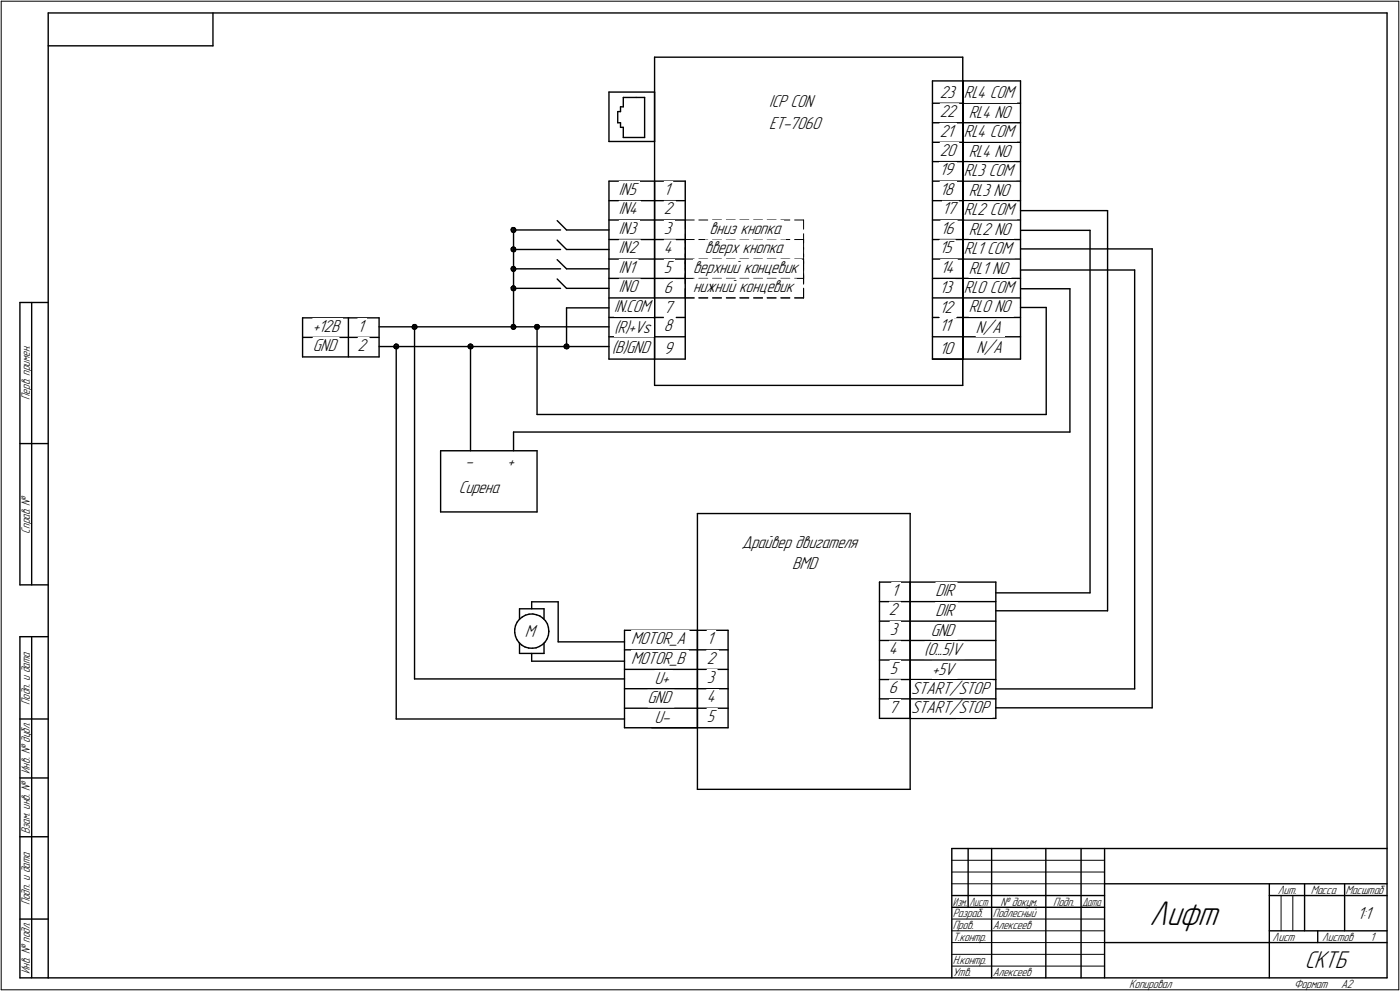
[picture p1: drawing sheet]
<svg xmlns="http://www.w3.org/2000/svg" width="595mm" height="421mm" viewBox="0 0 595 421" stroke-linecap="round" stroke-linejoin="round" font-family="sans-serif">
<defs><g id="words">
<text font-size="15.6" x="488.6" y="393">Лифт</text>
<text font-size="10.9" x="554.6" y="411.5">СКТБ</text>
<g font-size="7.8">
<text x="399.5" y="41.5">23</text>
<text x="409.7" y="41.8">RL4 COM</text>
<text x="326.9" y="45.6">ICP CON</text>
<text x="399.5" y="49.7">22</text>
<text x="411.7" y="50.1">RL4 NO</text>
<text x="326.9" y="54.9">ET-7060</text>
<text x="399.5" y="58">21</text>
<text x="409.7" y="58.3">RL4 COM</text>
<text x="399.5" y="66.3">20</text>
<text x="411.7" y="66.6">RL4 NO</text>
<text x="399.3" y="74.5">19</text>
<text x="409.7" y="74.9">RL3 COM</text>
<text x="263.1" y="82.8">IN5</text>
<text x="282.1" y="82.8">1</text>
<text x="399.5" y="82.8">18</text>
<text x="411.7" y="83.1">RL3 NO</text>
<text x="263.1" y="91.1">IN4</text>
<text x="282.1" y="91.1">2</text>
<text x="400.4" y="91.1">17</text>
<text x="409.7" y="91.4">RL2 COM</text>
<text x="263.1" y="99.3">IN3</text>
<text x="282.1" y="99.3">3</text>
<text x="301.6" y="99.3">вниз кнопка</text>
<text x="399.8" y="99.3">16</text>
<text x="411.7" y="99.7">RL2 NO</text>
<text x="263.1" y="107.6">IN2</text>
<text x="282.1" y="107.6">4</text>
<text x="299.6" y="107.6">вверх кнопка</text>
<text x="399.4" y="107.6">15</text>
<text x="409.7" y="107.9">RL1 COM</text>
<text x="263.1" y="115.9">IN1</text>
<text x="282.1" y="115.9">5</text>
<text x="294.6" y="115.9">верхний концевик</text>
<text x="399.8" y="115.9">14</text>
<text x="411.7" y="116.2">RL1 NO</text>
<text x="263.1" y="124.1">IN0</text>
<text x="282.1" y="124.5">6</text>
<text x="294.6" y="124.1">нижний концевик</text>
<text x="399.4" y="124.5">13</text>
<text x="409.7" y="124.5">RL0 COM</text>
<text x="261" y="132.8">IN.COM</text>
<text x="282.1" y="133.2">7</text>
<text x="399.4" y="133.2">12</text>
<text x="411.7" y="132.8">RL0 NO</text>
<text x="132.9" y="140.9">+12В</text>
<text x="152" y="140.9">1</text>
<text x="261" y="141.5">(R)+Vs</text>
<text x="282.1" y="140.8">8</text>
<text x="399.4" y="140.8">11</text>
<text x="414.7" y="141.5">N/A</text>
<text x="132.9" y="149.2">GND</text>
<text x="152" y="149.2">2</text>
<text x="260" y="150.1">(B)GND</text>
<text x="282.1" y="150.2">9</text>
<text x="399.4" y="150.2">10</text>
<text x="415" y="150.1">N/A</text>
<text x="197.8" y="198.2">-</text>
<text x="215.7" y="198.2">+</text>
<text x="195" y="209.4">Сирена</text>
<text x="315.6" y="232.9">Драйвер двигателя</text>
<text x="336.6" y="241.7">BMD</text>
<text x="378.9" y="253.2">1</text>
<text x="397.7" y="253.2">DIR</text>
<text x="377.8" y="261.5">2</text>
<text x="397.7" y="261.6">DIR</text>
<text x="378.2" y="269.7">3</text>
<text x="223" y="270.5">M</text>
<text x="268.2" y="273.6">MOTOR_A</text>
<text x="300.4" y="273.6">1</text>
<text x="395.6" y="270.1">GND</text>
<text x="268.2" y="281.9">MOTOR_B</text>
<text x="300.4" y="281.9">2</text>
<text x="377.8" y="278">4</text>
<text x="392.9" y="278.3">(0...5)V</text>
<text x="378.2" y="286.3">5</text>
<text x="396.2" y="286.6">+5V</text>
<text x="278.2" y="290.5">U+</text>
<text x="300.4" y="290.2">3</text>
<text x="275.3" y="298.8">GND</text>
<text x="300.4" y="298.4">4</text>
<text x="377.8" y="294.6">6</text>
<text x="387.3" y="294.9">START/STOP</text>
<text x="377.8" y="302.8">7</text>
<text x="387.3" y="303.1">START/STOP</text>
<text x="278.2" y="307.1">U-</text>
<text x="300.4" y="306.7">5</text>
<text x="576.9" y="390.5">1:1</text>
</g>
<g font-size="5.4">
<text x="12.7" y="169.8" transform="rotate(-90 12.7 169.8)">Перв. примен.</text>
<text x="12.7" y="226.7" transform="rotate(-90 12.7 226.7)">Справ. №</text>
<text x="12.7" y="299.6" transform="rotate(-90 12.7 299.6)">Подп. и дата</text>
<text x="12.7" y="328.8" transform="rotate(-90 12.7 328.8)">Инв. № дубл.</text>
<text x="12.7" y="354.5" transform="rotate(-90 12.7 354.5)">Взам. инв. №</text>
<text x="543.1" y="379.7">Лит.</text>
<text x="557.1" y="379.7">Масса</text>
<text x="571.9" y="379.7">Масштаб</text>
<text x="12.7" y="384.6" transform="rotate(-90 12.7 384.6)">Подп. и дата</text>
<text x="405" y="389.7">Разраб.</text>
<text x="422" y="389.7">Подлесный</text>
<text x="425.2" y="384.7">№ докум.</text>
<text x="447.6" y="384.7">Подп.</text>
<text x="405" y="394.7">Пров.</text>
<text x="422" y="394.7">Алексеев</text>
<text x="405" y="399.7">Т.контр.</text>
<text x="540.9" y="399.7">Лист</text>
<text x="561.9" y="399.7">Листов</text>
<text x="582.3" y="399.7">1</text>
<text x="12.7" y="413.8" transform="rotate(-90 12.7 413.8)">Инв. № подл.</text>
<text x="405" y="409.7">Н.контр.</text>
<text x="405" y="414.7">Утв.</text>
<text x="422" y="414.7">Алексеев</text>
<text x="480" y="419.7">Копировал</text>
<text x="550" y="419.7">Формат</text>
<text x="570" y="419.7">A2</text>
</g>
<g font-size="5.3">
<text x="405" y="384.7">Изм.</text>
<text x="412.1" y="384.7">Лист</text>
<text x="460.1" y="384.7">Дата</text>
</g>
</g></defs>
<g fill="#1c1c1c" stroke="#1c1c1c" stroke-width=".43">
<path d="M217.9 105h.5zM217.8 105.1h.8zM217.7 105.2h1.1zM217.5 105.2h1.4zM217.5 105.3h1.5zM217.4 105.4h1.7zM217.4 105.5h1.7zM217.3 105.6h1.9zM217.3 105.7h1.9zM217.3 105.7h1.9zM217.3 105.8h1.9zM217.3 105.9h1.9zM217.3 106h1.9zM217.3 106.1h1.9zM217.3 106.2h1.9zM217.3 106.3h1.9zM217.3 106.3h1.9zM217.4 106.4h1.8zM217.4 106.5h1.7zM217.5 106.6h1.5zM217.5 106.7h1.4zM217.6 106.8h1.3zM217.8 106.8h1z"/>
<path d="M217.9 113.3h.7zM217.8 113.4h1zM217.7 113.5h1.2zM217.5 113.5h1.4zM217.5 113.6h1.5zM217.4 113.7h1.7zM217.3 113.8h1.8zM217.3 113.9h1.9zM217.3 114h1.9zM217.3 114h1.9zM217.3 114.1h1.9zM217.3 114.2h1.9zM217.3 114.3h1.9zM217.3 114.4h1.9zM217.3 114.5h1.9zM217.3 114.6h1.9zM217.3 114.6h1.9zM217.4 114.7h1.7zM217.4 114.8h1.7zM217.5 114.9h1.5zM217.6 115h1.3zM217.6 115.1h1.3zM217.8 115.1h.8z"/>
<path d="M217.8 121.6h.8zM217.8 121.7h1zM217.7 121.8h1.2zM217.5 121.8h1.4zM217.4 121.9h1.6zM217.4 122h1.7zM217.3 122.1h1.9zM217.3 122.2h1.9zM217.3 122.3h1.9zM217.3 122.3h1.9zM217.3 122.4h1.9zM217.3 122.5h1.9zM217.3 122.6h1.9zM217.3 122.7h1.9zM217.3 122.8h1.9zM217.3 122.9h1.9zM217.3 122.9h1.9zM217.4 123h1.7zM217.4 123.1h1.7zM217.5 123.2h1.5zM217.6 123.3h1.3zM217.7 123.4h1.1zM217.9 123.4h.7z"/>
<path d="M240.5 146.2h.5zM240.4 146.3h.7zM240.2 146.4h1.1zM240.1 146.5h1.4zM240 146.6h1.6zM239.9 146.6h1.7zM239.9 146.7h1.7zM239.9 146.8h1.8zM239.9 146.9h1.8zM239.9 147h1.9zM239.8 147.1h2zM239.8 147.2h2zM239.8 147.2h2zM239.9 147.3h1.9zM239.9 147.4h1.9zM239.9 147.5h1.9zM239.9 147.6h1.8zM239.9 147.7h1.7zM239.9 147.7h1.7zM240 147.8h1.6zM240 147.9h1.6zM240.2 148h1.3zM240.4 148.1h.9z"/>
<path d="M227.9 137.9h.7zM227.8 138h1zM227.7 138.1h1.2zM227.5 138.2h1.4zM227.5 138.3h1.5zM227.4 138.3h1.7zM227.3 138.4h1.8zM227.3 138.5h1.9zM227.2 138.6h2zM227.2 138.7h2zM227.2 138.8h2zM227.2 138.9h2zM227.2 138.9h2zM227.2 139h2zM227.2 139.1h2zM227.3 139.2h1.9zM227.3 139.3h1.9zM227.4 139.4h1.7zM227.4 139.4h1.7zM227.5 139.5h1.5zM227.6 139.6h1.3zM227.7 139.7h1.1zM227.8 139.8h.8z"/>
<path d="M199.6 146.2h.6zM199.6 146.3h.7zM199.4 146.4h1.1zM199.2 146.5h1.5zM199.2 146.6h1.5zM199.1 146.6h1.7zM199.1 146.7h1.7zM199.1 146.8h1.8zM199 146.9h1.9zM199 147h2zM199 147.1h2zM199 147.2h2zM199 147.2h2zM199 147.3h2zM199 147.4h1.9zM199.1 147.5h1.8zM199.1 147.6h1.8zM199.1 147.7h1.7zM199.1 147.7h1.7zM199.2 147.8h1.5zM199.2 147.9h1.5zM199.4 148h1.3zM199.5 148.1h1z"/>
<path d="M217.9 137.9h.7zM217.8 138h1zM217.7 138.1h1.2zM217.5 138.2h1.4zM217.5 138.3h1.5zM217.4 138.3h1.7zM217.3 138.4h1.8zM217.3 138.5h1.9zM217.3 138.6h1.9zM217.3 138.7h1.9zM217.3 138.8h1.9zM217.3 138.9h1.9zM217.3 138.9h1.9zM217.3 139h1.9zM217.3 139.1h1.9zM217.3 139.2h1.9zM217.3 139.3h1.9zM217.4 139.4h1.7zM217.4 139.4h1.7zM217.5 139.5h1.5zM217.6 139.6h1.3zM217.6 139.7h1.2zM217.8 139.8h.8z"/>
<path d="M218.1 96.7h.3zM217.8 96.8h.8zM217.7 96.9h1.1zM217.6 96.9h1.3zM217.5 97h1.4zM217.4 97.1h1.6zM217.4 97.2h1.7zM217.3 97.3h1.9zM217.3 97.4h1.9zM217.3 97.5h1.9zM217.3 97.5h1.9zM217.3 97.6h1.9zM217.3 97.7h1.9zM217.3 97.8h1.9zM217.3 97.9h1.9zM217.3 98h1.9zM217.3 98h1.9zM217.3 98.1h1.9zM217.4 98.2h1.7zM217.4 98.3h1.7zM217.5 98.4h1.5zM217.6 98.5h1.3zM217.8 98.6h1zM217.9 98.6h.7z"/>
<path d="M168.1 146.2h.6zM168 146.3h.8zM167.8 146.4h1.1zM167.7 146.5h1.4zM167.6 146.6h1.6zM167.6 146.6h1.6zM167.6 146.7h1.6zM167.5 146.8h1.8zM167.5 146.9h1.8zM167.5 147h1.9zM167.4 147.1h2zM167.4 147.2h2zM167.4 147.2h2zM167.5 147.3h1.9zM167.5 147.4h1.9zM167.5 147.5h1.9zM167.5 147.6h1.8zM167.6 147.7h1.6zM167.6 147.7h1.6zM167.6 147.8h1.6zM167.7 147.9h1.5zM167.8 148h1.3zM168 148.1h.9z"/>
<path d="M175.9 137.9h.6zM175.8 138h.9zM175.6 138.1h1.2zM175.5 138.2h1.4zM175.4 138.3h1.6zM175.3 138.3h1.7zM175.3 138.4h1.7zM175.3 138.5h1.8zM175.3 138.6h1.9zM175.3 138.7h1.9zM175.2 138.8h2zM175.2 138.9h2zM175.2 138.9h2zM175.3 139h1.9zM175.3 139.1h1.9zM175.3 139.2h1.8zM175.3 139.3h1.8zM175.3 139.4h1.7zM175.3 139.4h1.7zM175.4 139.5h1.6zM175.5 139.6h1.4zM175.6 139.7h1.1zM175.8 139.8h.7z"/>
</g>
<g fill="none" stroke="#000" stroke-width=".59">
<path d="M20.5 5.5v410zM20.5 5.5h569zM20.5 19.5h70zM90.5 5.5v14zM589.5 5.5v410zM258.8 39.1h19.4zM258.8 39.1v21zM278.2 24.3h131zM278.2 24.3v139.4zM278.2 39.1v21zM396.3 34.4v118.2zM396.3 34.4h13.1z"/>
<path d="M409.2 24.3v139.4zM409.4 34.4h24.3zM409.4 34.4v118.2zM433.7 34.4v118.2zM262.6 47.4h1.1zM262.6 52.2h1.1zM262.6 47.4v4.8zM263.7 45.4h1.2zM263.7 45.4v2zM263.7 54.1h1.2zM263.7 52.2v1.9zM264.9 41.4h5.5z"/>
<path d="M264.9 58.4h9.1zM264.9 41.4v4zM264.9 54.1v4.3zM270.4 41.4h3.6zM274 41.4v17zM396.3 52.2h37.4zM396.3 43.9h37.4zM258.8 77h19.4zM258.8 77v75.6zM258.8 60.1h19.4zM278.2 77v75.6zM278.2 77h13.1z"/>
<path d="M291.3 77v75.6zM396.3 68.7h37.4zM396.3 77h37.4zM396.3 60.5h37.4zM217.3 97.5v.5zM217.3 98l.4 .6zM217.5 96.9l.5-.2zM217.5 96.9l-.2 .6zM217.7 98.6l.5 .1zM218 96.7l.6 .1zM218.2 98.7l.6-.1zM218.3 98.7v40.2z"/>
<path d="M218.3 97.7h20zM218.6 96.8l.4 .3zM219 97.1l.2 .6zM219.1 98.1l-.3 .5zM219.2 97.7l-.1 .4zM236.8 93.7l4 4zM240.8 97.7h18zM258.8 85.3h32.5zM258.8 93.5h32.5zM396.3 85.3h37.4zM396.3 93.5h37.4zM433.7 97.9h29.6z"/>
<path d="M433.7 89.5h37zM463.3 97.9v154zM470.7 89.5v170zM217.3 105.7v.6zM217.3 114v.6zM217.3 106.3l.4 .5zM217.3 114.6l.4 .5zM217.5 105.2l.5-.2zM217.5 105.2l-.2 .5zM217.5 113.5l.5-.2zM217.5 113.5l-.2 .5zM217.7 106.8l.5 .1z"/>
<path d="M217.7 115.1l.5 .1zM218 105l.6 .1zM218 113.3h.6zM218.2 106.9l.6-.1zM218.2 115.2l.6-.1zM218.3 114.2h20zM218.3 106h20zM218.6 105.1l.4 .3zM218.6 113.3l.4 .4zM219 105.4l.2 .6zM219 113.7l.2 .5zM219.1 106.4l-.3 .4z"/>
<path d="M219.1 114.6l-.3 .5zM219.2 106l-.1 .4zM219.2 114.2l-.1 .4zM236.8 118.5l4 4zM236.8 110.3l4 3.9zM236.8 102l4 4zM240.8 114.2h18zM240.8 106h18zM258.8 101.8h32.5zM258.8 110.1h32.5zM258.8 118.3h32.5zM396.3 118.3h37.4z"/>
<path d="M396.3 101.8h37.4zM396.3 110.1h37.4zM433.7 114.7h48.6zM433.7 105.7h56zM482.3 114.7v178zM489.7 105.7v195zM8.5 128.5v120zM8.5 128.5h12zM13.5 128.5v120zM128.6 135h32.5zM128.6 135v16.6zM148.1 135v16.6z"/>
<path d="M161.1 138.9h97.7zM161.1 135v16.6zM175.3 138.7v.6zM175.3 139.3l.3 .4zM175.5 138.2l.5-.3zM175.5 138.2l-.2 .5zM175.6 139.7l.6 .2zM176 137.9h.6zM176.2 138.9v149.6zM176.2 139.9l.5-.2zM176.6 137.9l.4 .4zM176.7 139.7l.4-.4z"/>
<path d="M177 138.3l.2 .6zM177.2 138.9l-.1 .4zM217.3 122.3v.6zM217.3 138.7v.6zM217.3 122.9l.4 .5zM217.3 139.3l.4 .4zM217.5 121.8l.5-.3zM217.5 121.8l-.2 .5zM217.5 138.2l.5-.3zM217.5 138.2l-.2 .5zM217.7 123.4l.5 .1zM217.7 139.7l.5 .2z"/>
<path d="M218 121.5l.6 .1zM218 137.9h.6zM218.2 123.5l.6-.1zM218.2 139.9l.6-.2zM218.3 122.5h20zM218.6 121.6l.4 .4zM218.6 137.9l.4 .4zM219 122l.2 .5zM219 138.3l.2 .6zM219.1 122.9l-.3 .5zM219.1 139.3l-.3 .4zM219.2 122.5l-.1 .4z"/>
<path d="M219.2 138.9l-.1 .4zM227.2 138.7l.1 .6zM227.3 139.3l.4 .4zM227.5 138.2l.6-.3zM227.5 138.2l-.3 .5zM227.7 139.7l.5 .2zM228.1 137.9h.5zM228.2 139.9l.6-.2zM228.3 138.9v37.2zM228.6 137.9l.5 .4zM229.1 138.3l.1 .6zM229.1 139.3l-.3 .4z"/>
<path d="M229.2 138.9l-.1 .4zM240.8 122.5h18zM240.8 130.8h18zM240.8 130.8v16.4zM258.8 126.6h32.5zM258.8 134.9h32.5zM396.3 126.6h37.4zM396.3 134.9h37.4zM433.7 130.6h11zM433.7 122.7h21zM444.7 130.6v45.5zM454.7 122.7v60.9z"/>
<path d="M128.6 143.3h32.5zM128.6 151.6h32.5zM161.1 147.2h97.7zM167.5 147v.6zM167.5 147.6l.3 .4zM167.7 146.5l.5-.3zM167.7 146.5l-.2 .5zM167.8 148l.6 .2zM168.2 146.2l.6 .1zM168.4 147.2v158.3zM168.4 148.2l.5-.1zM168.8 146.3l.4 .3z"/>
<path d="M168.9 148.1l.4-.4zM169.2 146.6l.2 .6zM169.4 147.2l-.1 .5zM199 147l.1 .6zM199.1 147.6l.3 .4zM199.3 146.5l.5-.3zM199.3 146.5l-.3 .5zM199.4 148l.5 .2zM199.8 146.2l.5 .1zM199.9 148.2l.6-.1zM200 147.2v44.3zM200.3 146.3l.5 .3z"/>
<path d="M200.5 148.1l.4-.4zM200.8 146.6l.2 .6zM201 147.2l-.1 .5zM239.8 147l.1 .6zM239.9 147.6l.3 .4zM240.1 146.5l.5-.3zM240.1 146.5l-.3 .5zM240.2 148l.6 .2zM240.6 146.2l.6 .1zM240.8 148.2l.5-.1zM241.2 146.3l.4 .3zM241.3 148.1l.4-.4z"/>
<path d="M241.6 146.6l.2 .6zM241.8 147.2l-.1 .5zM258.8 152.6h19.4zM258.8 143.1h32.5zM278.2 152.6h13.1zM396.3 152.6h13.1zM396.3 143.1h37.4zM409.4 152.6h24.3zM228.3 176.1h216.4zM278.2 163.7h131zM8.5 188.5h12zM187.3 191.5h41z"/>
<path d="M187.3 191.5v26zM218.3 183.6h236.4zM218.3 183.6v7.9zM228.3 191.5v26zM187.3 217.5h41zM296.4 218.2h90.4zM296.4 218.2v117.2zM386.8 218.2v117.2zM8.5 248.5h12zM220.8 258.7v4.4zM220.8 258.7h10.4zM226 255.7v3z"/>
<path d="M226 255.7h11.2zM231.2 258.7v4.4zM237.2 255.7v17zM373.8 255.6h49.4zM373.8 247.3h13zM373.8 247.3v57.9zM386.8 247.3h36.4zM386.8 247.3v57.9zM423.2 247.3v57.9zM423.2 251.9h40.1zM423.2 259.5h47.5zM8.5 270.5v145z"/>
<path d="M8.5 270.5h12zM13.5 270.5v145zM218.8 267.3v1.5zM218.8 268.8l.3 1.6zM219.1 265.8l-.3 1.5zM219.1 270.4l.6 1.4zM219.7 271.8l.9 1.2zM219.8 264.3l-.7 1.5zM220.6 273l1.2 1.2zM220.8 263.1l1.2-1zM220.8 263.1l-1 1.2zM220.8 277.6h10.4z"/>
<path d="M220.8 273.2v4.4zM221.8 274.2l1.4 .7zM222 262.1l1.4-.7zM223.2 274.9l1.5 .4zM223.4 261.4l1.5-.5zM224.7 275.3l1.5 .1zM224.9 260.9h1.6zM226 277.6v3.3zM226.2 275.4l1.6-.1zM226.5 260.9l1.5 .3zM227.8 275.3l1.5-.6zM228 261.2l1.4 .5z"/>
<path d="M229.3 274.7l1.3-.9zM229.4 261.7l1.3 .9zM230.6 273.8l1.1-1.1zM230.7 262.6l1.1 1.1zM231.2 273.2v4.4zM231.8 263.7l.9 1.4zM232.6 271.4l-.9 1.3zM232.7 265.1l.4 1.5zM233.1 266.6l.2 1.5zM233.1 269.9l-.5 1.5zM233.3 268.4l-.2 1.5zM233.3 268.1v.3z"/>
<path d="M237.2 272.7h28.2zM265.4 267.8h31zM265.4 267.8v41.4zM265.4 276.1h44.1zM296.4 267.8v41.4zM296.4 267.8h13.1zM309.5 267.8v41.4zM373.8 263.9h49.4zM373.8 272.1h49.4zM176.2 288.5h89.2zM226 280.9h39.4zM265.4 284.4h44.1z"/>
<path d="M265.4 292.6h44.1zM373.8 280.4h49.4zM373.8 288.7h49.4zM373.8 296.9h49.4zM423.2 292.7h59.1zM8.5 305.5h12zM168.4 305.5h97zM265.4 309.2h31zM265.4 300.9h44.1zM277 309.2h32.5zM373.8 305.2h32.4zM386.8 305.2h36.4z"/>
<path d="M423.2 300.7h66.5zM8.5 330.5h12zM296.4 335.4h90.4zM8.5 355.5h12zM404.5 360.5h185zM404.5 360.5v55zM411.5 360.5v25zM421.5 360.5v55zM444.5 360.5v55zM459.5 360.5v55zM469.5 360.5v55zM469.5 375.5h120z"/>
<path d="M539.5 375.5v40zM554.5 375.5v20zM571.5 375.5v20zM8.5 390.5h12zM404.5 380.5h65zM404.5 385.5h65zM539.5 380.5h15zM539.5 395.5h50zM554.5 380.5h35zM560.1 395.5v5zM8.5 415.5h12zM20.5 415.5h569z"/>
<path d="M469.5 400.5h70zM539.5 400.5h50z"/>
</g>
<g fill="none" stroke="#000" stroke-width=".43">
<path d="M.5 .5v420zM.5 .5h594zM594.5 .5v420zM291.3 93.5h3.8zM291.3 93.5v3.9zM291.3 99.3v3.9zM297 93.5h3.8zM302.9 93.5h3.8zM308.7 93.5h3.8zM314.5 93.5h3.8zM320.3 93.5h3.8zM326.1 93.5h3.8z"/>
<path d="M331.9 93.5h3.8zM337.7 93.5h3.8zM341.5 99.3v3.9zM341.5 93.5v3.9zM291.3 105.2v3.9zM291.3 111.1v3.8zM291.3 116.9v3.8zM291.3 101.8h3.8zM291.3 118.3h3.8zM291.3 114.1v4.2zM291.3 107.9v4.2zM291.3 101.8v4.1z"/>
<path d="M291.3 110.1h3.8zM291.3 116.2v4.2zM291.3 110.1v4.1zM297 101.8h3.8zM297 118.3h3.8zM297 110.1h3.8zM302.9 101.8h3.8zM302.9 118.3h3.8zM302.9 110.1h3.8zM308.7 101.8h3.8zM308.7 118.3h3.8zM308.7 110.1h3.8z"/>
<path d="M314.5 101.8h3.8zM314.5 118.3h3.8zM314.5 110.1h3.8zM320.3 101.8h3.8zM320.3 118.3h3.8zM320.3 110.1h3.8zM326.1 101.8h3.8zM326.1 118.3h3.8zM326.1 110.1h3.8zM331.9 101.8h3.8zM331.9 118.3h3.8zM331.9 110.1h3.8z"/>
<path d="M337.7 101.8h3.8zM337.7 118.3h3.8zM337.7 110.1h3.8zM341.5 116.9v3.8zM341.5 111.1v3.8zM341.5 105.2v3.9zM341.5 101.8v4.1zM341.5 107.9v4.2zM341.5 114.1v4.2zM341.5 110.1v4.1zM341.5 116.2v4.2zM291.3 126.6h3.8z"/>
<path d="M291.3 122.8v3.8zM291.3 122.4v4.2zM297 126.6h3.8zM302.9 126.6h3.8zM308.7 126.6h3.8zM314.5 126.6h3.8zM320.3 126.6h3.8zM326.1 126.6h3.8zM331.9 126.6h3.8zM337.7 126.6h3.8zM341.5 122.8v3.8zM341.5 122.4v4.2z"/>
<path d="M404.5 370.5h65zM404.5 375.5h65zM404.5 365.5h65zM404.5 390.5h65zM404.5 395.5h65zM544.5 380.5v15zM549.5 380.5v15zM404.5 400.5h65zM404.5 405.5h65zM404.5 410.5h65zM.5 420.5h594z"/>
</g>
<g fill="#fff" stroke="#fff" stroke-width=".43">
<path d="M263.1 77.2h8.8zM263.1 77.3h8.8zM263.1 77.4h8.8zM263.1 77.5h8.8zM263.1 77.6h8.8zM263.1 77.6h8.8zM263.1 77.7h8.8zM263.1 77.8h8.8zM263.1 77.9h8.8zM263.1 78h8.8zM263.1 78.1h8.8zM263.1 78.1h8.8zM263.1 78.2h8.8zM263.1 78.3h8.8zM263.1 78.4h8.8zM263.1 78.5h8.8zM263.1 78.6h8.8zM263.1 78.7h8.8zM263.1 78.7h8.8zM263.1 78.8h8.8zM263.1 78.9h8.8zM263.1 79h8.8zM263.1 79.1h8.8zM263.1 79.2h8.8zM263.1 79.2h8.8zM263.1 79.3h8.8zM263.1 79.4h8.8zM263.1 79.5h8.8zM263.1 79.6h8.8zM263.1 79.7h8.8zM263.1 79.8h8.8zM263.1 79.8h8.8zM263.1 79.9h8.8zM263.1 80h8.8zM263.1 80.1h8.8zM263.1 80.2h8.8zM263.1 80.3h8.8zM263.1 80.3h8.8zM263.1 80.4h8.8zM263.1 80.5h8.8zM263.1 80.6h8.8zM263.1 80.7h8.8zM263.1 80.8h8.8zM263.1 80.9h8.8zM263.1 80.9h8.8zM263.1 81h8.8zM263.1 81.1h8.8zM263.1 81.2h8.8zM263.1 81.3h8.8zM263.1 81.4h8.8zM263.1 81.4h8.8zM263.1 81.5h8.8zM263.1 81.6h8.8zM263.1 81.7h8.8zM263.1 81.8h8.8zM263.1 81.9h8.8zM263.1 82h8.8zM263.1 82h8.8zM263.1 82.1h8.8zM263.1 82.2h8.8zM263.1 82.3h8.8zM263.1 82.4h8.8zM263.1 82.5h8.8zM263.1 82.5h8.8zM263.1 82.6h8.8zM263.1 82.7h8.8zM263.1 82.8h8.8zM263.1 82.9h8.8zM263.1 83h8.8zM263.1 83.1h8.8zM263.1 83.1h8.8zM263.1 83.2h8.8zM263.1 83.3h8.8zM263.1 83.4h8.8zM263.1 83.5h8.8zM263.1 83.6h8.8zM263.1 83.7h8.8zM263.1 83.7h8.8zM263.1 83.8h8.8zM263.1 83.9h8.8zM263.1 84h8.8zM263.1 84.1h8.8zM263.1 84.2h8.8zM263.1 84.2h8.8zM263.1 84.3h8.8z"/>
<path d="M263.1 85.5h9.2zM263.1 85.6h9.2zM263.1 85.7h9.2zM263.1 85.8h9.2zM263.1 85.9h9.2zM263.1 85.9h9.2zM263.1 86h9.2zM263.1 86.1h9.2zM263.1 86.2h9.2zM263.1 86.3h9.2zM263.1 86.4h9.2zM263.1 86.4h9.2zM263.1 86.5h9.2zM263.1 86.6h9.2zM263.1 86.7h9.2zM263.1 86.8h9.2zM263.1 86.9h9.2zM263.1 87h9.2zM263.1 87h9.2zM263.1 87.1h9.2zM263.1 87.2h9.2zM263.1 87.3h9.2zM263.1 87.4h9.2zM263.1 87.5h9.2zM263.1 87.5h9.2zM263.1 87.6h9.2zM263.1 87.7h9.2zM263.1 87.8h9.2zM263.1 87.9h9.2zM263.1 88h9.2zM263.1 88.1h9.2zM263.1 88.1h9.2zM263.1 88.2h9.2zM263.1 88.3h9.2zM263.1 88.4h9.2zM263.1 88.5h9.2zM263.1 88.6h9.2zM263.1 88.6h9.2zM263.1 88.7h9.2zM263.1 88.8h9.2zM263.1 88.9h9.2zM263.1 89h9.2zM263.1 89.1h9.2zM263.1 89.2h9.2zM263.1 89.2h9.2zM263.1 89.3h9.2zM263.1 89.4h9.2zM263.1 89.5h9.2zM263.1 89.6h9.2zM263.1 89.7h9.2zM263.1 89.7h9.2zM263.1 89.8h9.2zM263.1 89.9h9.2zM263.1 90h9.2zM263.1 90.1h9.2zM263.1 90.2h9.2zM263.1 90.3h9.2zM263.1 90.3h9.2zM263.1 90.4h9.2zM263.1 90.5h9.2zM263.1 90.6h9.2zM263.1 90.7h9.2zM263.1 90.8h9.2zM263.1 90.8h9.2zM263.1 90.9h9.2zM263.1 91h9.2zM263.1 91.1h9.2zM263.1 91.2h9.2zM263.1 91.3h9.2zM263.1 91.4h9.2zM263.1 91.4h9.2zM263.1 91.5h9.2zM263.1 91.6h9.2zM263.1 91.7h9.2zM263.1 91.8h9.2zM263.1 91.9h9.2zM263.1 91.9h9.2zM263.1 92h9.2zM263.1 92.1h9.2zM263.1 92.2h9.2zM263.1 92.3h9.2zM263.1 92.4h9.2zM263.1 92.5h9.2zM263.1 92.5h9.2z"/>
<path d="M263.1 93.8h8.8zM263.1 93.9h8.8zM263.1 94h8.8zM263.1 94.1h8.8zM263.1 94.1h8.8zM263.1 94.2h8.8zM263.1 94.3h8.8zM263.1 94.4h8.8zM263.1 94.5h8.8zM263.1 94.6h8.8zM263.1 94.7h8.8zM263.1 94.7h8.8zM263.1 94.8h8.8zM263.1 94.9h8.8zM263.1 95h8.8zM263.1 95.1h8.8zM263.1 95.2h8.8zM263.1 95.2h8.8zM263.1 95.3h8.8zM263.1 95.4h8.8zM263.1 95.5h8.8zM263.1 95.6h8.8zM263.1 95.7h8.8zM263.1 95.8h8.8zM263.1 95.8h8.8zM263.1 95.9h8.8zM263.1 96h8.8zM263.1 96.1h8.8zM263.1 96.2h8.8zM263.1 96.3h8.8zM263.1 96.4h8.8zM263.1 96.4h8.8zM263.1 96.5h8.8zM263.1 96.6h8.8zM263.1 96.7h8.8zM263.1 96.8h8.8zM263.1 96.9h8.8zM263.1 96.9h8.8zM263.1 97h8.8zM263.1 97.1h8.8zM263.1 97.2h8.8zM263.1 97.3h8.8zM263.1 97.4h8.8zM263.1 97.5h8.8zM263.1 97.5h8.8zM263.1 97.6h8.8zM263.1 97.7h8.8zM263.1 97.8h8.8zM263.1 97.9h8.8zM263.1 98h8.8zM263.1 98h8.8zM263.1 98.1h8.8zM263.1 98.2h8.8zM263.1 98.3h8.8zM263.1 98.4h8.8zM263.1 98.5h8.8zM263.1 98.6h8.8zM263.1 98.6h8.8zM263.1 98.7h8.8zM263.1 98.8h8.8zM263.1 98.9h8.8zM263.1 99h8.8zM263.1 99.1h8.8zM263.1 99.1h8.8zM263.1 99.2h8.8zM263.1 99.3h8.8zM263.1 99.4h8.8zM263.1 99.5h8.8zM263.1 99.6h8.8zM263.1 99.7h8.8zM263.1 99.7h8.8zM263.1 99.8h8.8zM263.1 99.9h8.8zM263.1 100h8.8zM263.1 100.1h8.8zM263.1 100.2h8.8zM263.1 100.2h8.8zM263.1 100.3h8.8zM263.1 100.4h8.8zM263.1 100.5h8.8zM263.1 100.6h8.8zM263.1 100.7h8.8zM263.1 100.8h8.8zM263.1 100.8h8.8z"/>
<path d="M263.1 102h9.2zM263.1 102.1h9.2zM263.1 102.2h9.2zM263.1 102.3h9.2zM263.1 102.4h9.2zM263.1 102.4h9.2zM263.1 102.5h9.2zM263.1 102.6h9.2zM263.1 102.7h9.2zM263.1 102.8h9.2zM263.1 102.9h9.2zM263.1 103h9.2zM263.1 103h9.2zM263.1 103.1h9.2zM263.1 103.2h9.2zM263.1 103.3h9.2zM263.1 103.4h9.2zM263.1 103.5h9.2zM263.1 103.5h9.2zM263.1 103.6h9.2zM263.1 103.7h9.2zM263.1 103.8h9.2zM263.1 103.9h9.2zM263.1 104h9.2zM263.1 104.1h9.2zM263.1 104.1h9.2zM263.1 104.2h9.2zM263.1 104.3h9.2zM263.1 104.4h9.2zM263.1 104.5h9.2zM263.1 104.6h9.2zM263.1 104.6h9.2zM263.1 104.7h9.2zM263.1 104.8h9.2zM263.1 104.9h9.2zM263.1 105h9.2zM263.1 105.1h9.2zM263.1 105.2h9.2zM263.1 105.2h9.2zM263.1 105.3h9.2zM263.1 105.4h9.2zM263.1 105.5h9.2zM263.1 105.6h9.2zM263.1 105.7h9.2zM263.1 105.7h9.2zM263.1 105.8h9.2zM263.1 105.9h9.2zM263.1 106h9.2zM263.1 106.1h9.2zM263.1 106.2h9.2zM263.1 106.3h9.2zM263.1 106.3h9.2zM263.1 106.4h9.2zM263.1 106.5h9.2zM263.1 106.6h9.2zM263.1 106.7h9.2zM263.1 106.8h9.2zM263.1 106.8h9.2zM263.1 106.9h9.2zM263.1 107h9.2zM263.1 107.1h9.2zM263.1 107.2h9.2zM263.1 107.3h9.2zM263.1 107.4h9.2zM263.1 107.4h9.2zM263.1 107.5h9.2zM263.1 107.6h9.2zM263.1 107.7h9.2zM263.1 107.8h9.2zM263.1 107.9h9.2zM263.1 107.9h9.2zM263.1 108h9.2zM263.1 108.1h9.2zM263.1 108.2h9.2zM263.1 108.3h9.2zM263.1 108.4h9.2zM263.1 108.5h9.2zM263.1 108.5h9.2zM263.1 108.6h9.2zM263.1 108.7h9.2zM263.1 108.8h9.2zM263.1 108.9h9.2zM263.1 109h9.2zM263.1 109.1h9.2zM263.1 109.1h9.2z"/>
<path d="M263.1 110.3h8.2zM263.1 110.4h8.2zM263.1 110.5h8.2zM263.1 110.6h8.2zM263.1 110.7h8.2zM263.1 110.7h8.2zM263.1 110.8h8.2zM263.1 110.9h8.2zM263.1 111h8.2zM263.1 111.1h8.2zM263.1 111.2h8.2zM263.1 111.3h8.2zM263.1 111.3h8.2zM263.1 111.4h8.2zM263.1 111.5h8.2zM263.1 111.6h8.2zM263.1 111.7h8.2zM263.1 111.8h8.2zM263.1 111.8h8.2zM263.1 111.9h8.2zM263.1 112h8.2zM263.1 112.1h8.2zM263.1 112.2h8.2zM263.1 112.3h8.2zM263.1 112.4h8.2zM263.1 112.4h8.2zM263.1 112.5h8.2zM263.1 112.6h8.2zM263.1 112.7h8.2zM263.1 112.8h8.2zM263.1 112.9h8.2zM263.1 112.9h8.2zM263.1 113h8.2zM263.1 113.1h8.2zM263.1 113.2h8.2zM263.1 113.3h8.2zM263.1 113.4h8.2zM263.1 113.5h8.2zM263.1 113.5h8.2zM263.1 113.6h8.2zM263.1 113.7h8.2zM263.1 113.8h8.2zM263.1 113.9h8.2zM263.1 114h8.2zM263.1 114h8.2zM263.1 114.1h8.2zM263.1 114.2h8.2zM263.1 114.3h8.2zM263.1 114.4h8.2zM263.1 114.5h8.2zM263.1 114.6h8.2zM263.1 114.6h8.2zM263.1 114.7h8.2zM263.1 114.8h8.2zM263.1 114.9h8.2zM263.1 115h8.2zM263.1 115.1h8.2zM263.1 115.1h8.2zM263.1 115.2h8.2zM263.1 115.3h8.2zM263.1 115.4h8.2zM263.1 115.5h8.2zM263.1 115.6h8.2zM263.1 115.7h8.2zM263.1 115.7h8.2zM263.1 115.8h8.2zM263.1 115.9h8.2zM263.1 116h8.2zM263.1 116.1h8.2zM263.1 116.2h8.2zM263.1 116.2h8.2zM263.1 116.3h8.2zM263.1 116.4h8.2zM263.1 116.5h8.2zM263.1 116.6h8.2zM263.1 116.7h8.2zM263.1 116.8h8.2zM263.1 116.8h8.2zM263.1 116.9h8.2zM263.1 117h8.2zM263.1 117.1h8.2zM263.1 117.2h8.2zM263.1 117.3h8.2zM263.1 117.3h8.2z"/>
<path d="M263.1 118.6h9.2zM263.1 118.7h9.2zM263.1 118.8h9.2zM263.1 118.9h9.2zM263.1 119h9.2zM263.1 119h9.2zM263.1 119.1h9.2zM263.1 119.2h9.2zM263.1 119.3h9.2zM263.1 119.4h9.2zM263.1 119.5h9.2zM263.1 119.5h9.2zM263.1 119.6h9.2zM263.1 119.7h9.2zM263.1 119.8h9.2zM263.1 119.9h9.2zM263.1 120h9.2zM263.1 120.1h9.2zM263.1 120.1h9.2zM263.1 120.2h9.2zM263.1 120.3h9.2zM263.1 120.4h9.2zM263.1 120.5h9.2zM263.1 120.6h9.2zM263.1 120.6h9.2zM263.1 120.7h9.2zM263.1 120.8h9.2zM263.1 120.9h9.2zM263.1 121h9.2zM263.1 121.1h9.2zM263.1 121.2h9.2zM263.1 121.2h9.2zM263.1 121.3h9.2zM263.1 121.4h9.2zM263.1 121.5h9.2zM263.1 121.6h9.2zM263.1 121.7h9.2zM263.1 121.8h9.2zM263.1 121.8h9.2zM263.1 121.9h9.2zM263.1 122h9.2zM263.1 122.1h9.2zM263.1 122.2h9.2zM263.1 122.3h9.2zM263.1 122.3h9.2zM263.1 122.4h9.2zM263.1 122.5h9.2zM263.1 122.6h9.2zM263.1 122.7h9.2zM263.1 122.8h9.2zM263.1 122.9h9.2zM263.1 122.9h9.2zM263.1 123h9.2zM263.1 123.1h9.2zM263.1 123.2h9.2zM263.1 123.3h9.2zM263.1 123.4h9.2zM263.1 123.4h9.2zM263.1 123.5h9.2zM263.1 123.6h9.2zM263.1 123.7h9.2zM263.1 123.8h9.2zM263.1 123.9h9.2zM263.1 124h9.2zM263.1 124h9.2zM263.1 124.1h9.2zM263.1 124.2h9.2zM263.1 124.3h9.2zM263.1 124.4h9.2zM263.1 124.5h9.2zM263.1 124.5h9.2zM263.1 124.6h9.2zM263.1 124.7h9.2zM263.1 124.8h9.2zM263.1 124.9h9.2zM263.1 125h9.2zM263.1 125.1h9.2zM263.1 125.1h9.2zM263.1 125.2h9.2zM263.1 125.3h9.2zM263.1 125.4h9.2zM263.1 125.5h9.2zM263.1 125.6h9.2zM263.1 125.6h9.2z"/>
<path d="M261 127.3h16.9zM261 127.3h16.9zM261 127.4h16.9zM261 127.5h16.9zM261 127.6h16.9zM261 127.7h16.9zM261 127.8h16.9zM261 127.8h16.9zM261 127.9h16.9zM261 128h16.9zM261 128.1h16.9zM261 128.2h16.9zM261 128.3h16.9zM261 128.4h16.9zM261 128.4h16.9zM261 128.5h16.9zM261 128.6h16.9zM261 128.7h16.9zM261 128.8h16.9zM261 128.9h16.9zM261 128.9h16.9zM261 129h16.9zM261 129.1h16.9zM261 129.2h16.9zM261 129.3h16.9zM261 129.4h16.9zM261 129.5h16.9zM261 129.5h16.9zM261 129.6h16.9zM261 129.7h16.9zM261 129.8h16.9zM261 129.9h16.9zM261 130h16.9zM261 130h16.9zM261 130.1h16.9zM261 130.2h16.9zM261 130.3h16.9zM261 130.4h16.9zM261 130.5h16.9zM261 130.6h16.9zM261 130.6h16.9zM261 130.7h16.9zM261 130.8h16.9zM261 130.9h16.9zM261 131h16.9zM261 131.1h16.9zM261 131.1h16.9zM261 131.2h16.9zM261 131.3h16.9zM261 131.4h16.9zM261 131.5h16.9zM261 131.6h16.9zM261 131.7h16.9zM261 131.7h16.9zM261 131.8h16.9zM261 131.9h16.9zM261 132h16.9zM261 132.1h16.9zM261 132.2h16.9zM261 132.2h16.9zM261 132.3h16.9zM261 132.4h16.9zM261 132.5h16.9zM261 132.6h16.9zM261 132.7h16.9zM261 132.8h16.9zM261 132.8h16.9zM261 132.9h16.9zM261 133h16.9zM261 133.1h16.9zM261 133.2h16.9zM261 133.3h16.9zM261 133.3h16.9zM261 133.4h16.9zM261 133.5h16.9zM261 133.6h16.9zM261 133.7h16.9zM261 133.8h16.9zM261 133.9h16.9zM261 133.9h16.9zM261 134h16.9zM261 134.1h16.9zM261 134.2h16.9zM261 134.3h16.9z"/>
<path d="M260.1 144.5h17.4zM260.1 144.6h17.4zM260.1 144.7h17.4zM260.1 144.8h17.4zM260.1 144.9h17.4zM260.1 144.9h17.4zM260.1 145h17.4zM260.1 145.1h17.4zM260.1 145.2h17.4zM260.1 145.3h17.4zM260.1 145.4h17.4zM260.1 145.5h17.4zM260.1 145.5h17.4zM260.1 145.6h17.4zM260.1 145.7h17.4zM260.1 145.8h17.4zM260.1 145.9h17.4zM260.1 146h17.4zM260.1 146h17.4zM260.1 146.1h17.4zM260.1 146.2h17.4zM260.1 146.3h17.4zM260.1 146.4h17.4zM260.1 146.5h17.4zM260.1 146.6h17.4zM260.1 146.6h17.4zM260.1 146.7h17.4zM260.1 146.8h17.4zM260.1 146.9h17.4zM260.1 147h17.4zM260.1 147.1h17.4zM260.1 147.2h17.4zM260.1 147.2h17.4zM260.1 147.3h17.4zM260.1 147.4h17.4zM260.1 147.5h17.4zM260.1 147.6h17.4zM260.1 147.7h17.4zM260.1 147.7h17.4zM260.1 147.8h17.4zM260.1 147.9h17.4zM260.1 148h17.4zM260.1 148.1h17.4zM260.1 148.2h17.4zM260.1 148.3h17.4zM260.1 148.3h17.4zM260.1 148.4h17.4zM260.1 148.5h17.4zM260.1 148.6h17.4zM260.1 148.7h17.4zM260.1 148.8h17.4zM260.1 148.8h17.4zM260.1 148.9h17.4zM260.1 149h17.4zM260.1 149.1h17.4zM260.1 149.2h17.4zM260.1 149.3h17.4zM260.1 149.4h17.4zM260.1 149.4h17.4zM260.1 149.5h17.4zM260.1 149.6h17.4zM260.1 149.7h17.4zM260.1 149.8h17.4zM260.1 149.9h17.4zM260.1 149.9h17.4zM260.1 150h17.4zM260.1 150.1h17.4zM260.1 150.2h17.4zM260.1 150.3h17.4zM260.1 150.4h17.4zM260.1 150.5h17.4zM260.1 150.5h17.4zM260.1 150.6h17.4zM260.1 150.7h17.4zM260.1 150.8h17.4zM260.1 150.9h17.4zM260.1 151h17.4zM260.1 151h17.4zM260.1 151.1h17.4zM260.1 151.2h17.4zM260.1 151.3h17.4zM260.1 151.4h17.4zM260.1 151.5h17.4zM260.1 151.6h17.4z"/>
<path d="M282.2 77.2h3.9zM282.2 77.3h3.9zM282.2 77.4h3.9zM282.2 77.5h3.9zM282.2 77.6h3.9zM282.2 77.6h3.9zM282.2 77.7h3.9zM282.2 77.8h3.9zM282.2 77.9h3.9zM282.2 78h3.9zM282.2 78.1h3.9zM282.2 78.1h3.9zM282.2 78.2h3.9zM282.2 78.3h3.9zM282.2 78.4h3.9zM282.2 78.5h3.9zM282.2 78.6h3.9zM282.2 78.7h3.9zM282.2 78.7h3.9zM282.2 78.8h3.9zM282.2 78.9h3.9zM282.2 79h3.9zM282.2 79.1h3.9zM282.2 79.2h3.9zM282.2 79.2h3.9zM282.2 79.3h3.9zM282.2 79.4h3.9zM282.2 79.5h3.9zM282.2 79.6h3.9zM282.2 79.7h3.9zM282.2 79.8h3.9zM282.2 79.8h3.9zM282.2 79.9h3.9zM282.2 80h3.9zM282.2 80.1h3.9zM282.2 80.2h3.9zM282.2 80.3h3.9zM282.2 80.3h3.9zM282.2 80.4h3.9zM282.2 80.5h3.9zM282.2 80.6h3.9zM282.2 80.7h3.9zM282.2 80.8h3.9zM282.2 80.9h3.9zM282.2 80.9h3.9zM282.2 81h3.9zM282.2 81.1h3.9zM282.2 81.2h3.9zM282.2 81.3h3.9zM282.2 81.4h3.9zM282.2 81.4h3.9zM282.2 81.5h3.9zM282.2 81.6h3.9zM282.2 81.7h3.9zM282.2 81.8h3.9zM282.2 81.9h3.9zM282.2 82h3.9zM282.2 82h3.9zM282.2 82.1h3.9zM282.2 82.2h3.9zM282.2 82.3h3.9zM282.2 82.4h3.9zM282.2 82.5h3.9zM282.2 82.5h3.9zM282.2 82.6h3.9zM282.2 82.7h3.9zM282.2 82.8h3.9zM282.2 82.9h3.9zM282.2 83h3.9zM282.2 83.1h3.9zM282.2 83.1h3.9zM282.2 83.2h3.9zM282.2 83.3h3.9zM282.2 83.4h3.9zM282.2 83.5h3.9zM282.2 83.6h3.9zM282.2 83.7h3.9zM282.2 83.7h3.9zM282.2 83.8h3.9zM282.2 83.9h3.9zM282.2 84h3.9zM282.2 84.1h3.9zM282.2 84.2h3.9zM282.2 84.2h3.9zM282.2 84.3h3.9z"/>
<path d="M282.2 85.5h5zM282.2 85.6h5zM282.2 85.7h5zM282.2 85.8h5zM282.2 85.9h5zM282.2 85.9h5zM282.2 86h5zM282.2 86.1h5zM282.2 86.2h5zM282.2 86.3h5zM282.2 86.4h5zM282.2 86.4h5zM282.2 86.5h5zM282.2 86.6h5zM282.2 86.7h5zM282.2 86.8h5zM282.2 86.9h5zM282.2 87h5zM282.2 87h5zM282.2 87.1h5zM282.2 87.2h5zM282.2 87.3h5zM282.2 87.4h5zM282.2 87.5h5zM282.2 87.5h5zM282.2 87.6h5zM282.2 87.7h5zM282.2 87.8h5zM282.2 87.9h5zM282.2 88h5zM282.2 88.1h5zM282.2 88.1h5zM282.2 88.2h5zM282.2 88.3h5zM282.2 88.4h5zM282.2 88.5h5zM282.2 88.6h5zM282.2 88.6h5zM282.2 88.7h5zM282.2 88.8h5zM282.2 88.9h5zM282.2 89h5zM282.2 89.1h5zM282.2 89.2h5zM282.2 89.2h5zM282.2 89.3h5zM282.2 89.4h5zM282.2 89.5h5zM282.2 89.6h5zM282.2 89.7h5zM282.2 89.7h5zM282.2 89.8h5zM282.2 89.9h5zM282.2 90h5zM282.2 90.1h5zM282.2 90.2h5zM282.2 90.3h5zM282.2 90.3h5zM282.2 90.4h5zM282.2 90.5h5zM282.2 90.6h5zM282.2 90.7h5zM282.2 90.8h5zM282.2 90.8h5zM282.2 90.9h5zM282.2 91h5zM282.2 91.1h5zM282.2 91.2h5zM282.2 91.3h5zM282.2 91.4h5zM282.2 91.4h5zM282.2 91.5h5zM282.2 91.6h5zM282.2 91.7h5zM282.2 91.8h5zM282.2 91.9h5zM282.2 91.9h5zM282.2 92h5zM282.2 92.1h5zM282.2 92.2h5zM282.2 92.3h5zM282.2 92.4h5zM282.2 92.5h5zM282.2 92.5h5z"/>
<path d="M282.2 93.8h4.6zM282.2 93.9h4.6zM282.2 94h4.6zM282.2 94.1h4.6zM282.2 94.1h4.6zM282.2 94.2h4.6zM282.2 94.3h4.6zM282.2 94.4h4.6zM282.2 94.5h4.6zM282.2 94.6h4.6zM282.2 94.7h4.6zM282.2 94.7h4.6zM282.2 94.8h4.6zM282.2 94.9h4.6zM282.2 95h4.6zM282.2 95.1h4.6zM282.2 95.2h4.6zM282.2 95.2h4.6zM282.2 95.3h4.6zM282.2 95.4h4.6zM282.2 95.5h4.6zM282.2 95.6h4.6zM282.2 95.7h4.6zM282.2 95.8h4.6zM282.2 95.8h4.6zM282.2 95.9h4.6zM282.2 96h4.6zM282.2 96.1h4.6zM282.2 96.2h4.6zM282.2 96.3h4.6zM282.2 96.4h4.6zM282.2 96.4h4.6zM282.2 96.5h4.6zM282.2 96.6h4.6zM282.2 96.7h4.6zM282.2 96.8h4.6zM282.2 96.9h4.6zM282.2 96.9h4.6zM282.2 97h4.6zM282.2 97.1h4.6zM282.2 97.2h4.6zM282.2 97.3h4.6zM282.2 97.4h4.6zM282.2 97.5h4.6zM282.2 97.5h4.6zM282.2 97.6h4.6zM282.2 97.7h4.6zM282.2 97.8h4.6zM282.2 97.9h4.6zM282.2 98h4.6zM282.2 98h4.6zM282.2 98.1h4.6zM282.2 98.2h4.6zM282.2 98.3h4.6zM282.2 98.4h4.6zM282.2 98.5h4.6zM282.2 98.6h4.6zM282.2 98.6h4.6zM282.2 98.7h4.6zM282.2 98.8h4.6zM282.2 98.9h4.6zM282.2 99h4.6zM282.2 99.1h4.6zM282.2 99.1h4.6zM282.2 99.2h4.6zM282.2 99.3h4.6zM282.2 99.4h4.6zM282.2 99.5h4.6zM282.2 99.6h4.6zM282.2 99.7h4.6zM282.2 99.7h4.6zM282.2 99.8h4.6zM282.2 99.9h4.6zM282.2 100h4.6zM282.2 100.1h4.6zM282.2 100.2h4.6zM282.2 100.2h4.6zM282.2 100.3h4.6zM282.2 100.4h4.6zM282.2 100.5h4.6zM282.2 100.6h4.6zM282.2 100.7h4.6zM282.2 100.8h4.6zM282.2 100.8h4.6z"/>
<path d="M282.2 102h5zM282.2 102.1h5zM282.2 102.2h5zM282.2 102.3h5zM282.2 102.4h5zM282.2 102.4h5zM282.2 102.5h5zM282.2 102.6h5zM282.2 102.7h5zM282.2 102.8h5zM282.2 102.9h5zM282.2 103h5zM282.2 103h5zM282.2 103.1h5zM282.2 103.2h5zM282.2 103.3h5zM282.2 103.4h5zM282.2 103.5h5zM282.2 103.5h5zM282.2 103.6h5zM282.2 103.7h5zM282.2 103.8h5zM282.2 103.9h5zM282.2 104h5zM282.2 104.1h5zM282.2 104.1h5zM282.2 104.2h5zM282.2 104.3h5zM282.2 104.4h5zM282.2 104.5h5zM282.2 104.6h5zM282.2 104.6h5zM282.2 104.7h5zM282.2 104.8h5zM282.2 104.9h5zM282.2 105h5zM282.2 105.1h5zM282.2 105.2h5zM282.2 105.2h5zM282.2 105.3h5zM282.2 105.4h5zM282.2 105.5h5zM282.2 105.6h5zM282.2 105.7h5zM282.2 105.7h5zM282.2 105.8h5zM282.2 105.9h5zM282.2 106h5zM282.2 106.1h5zM282.2 106.2h5zM282.2 106.3h5zM282.2 106.3h5zM282.2 106.4h5zM282.2 106.5h5zM282.2 106.6h5zM282.2 106.7h5zM282.2 106.8h5zM282.2 106.8h5zM282.2 106.9h5zM282.2 107h5zM282.2 107.1h5zM282.2 107.2h5zM282.2 107.3h5zM282.2 107.4h5zM282.2 107.4h5zM282.2 107.5h5zM282.2 107.6h5zM282.2 107.7h5zM282.2 107.8h5zM282.2 107.9h5zM282.2 107.9h5zM282.2 108h5zM282.2 108.1h5zM282.2 108.2h5zM282.2 108.3h5zM282.2 108.4h5zM282.2 108.5h5zM282.2 108.5h5zM282.2 108.6h5zM282.2 108.7h5zM282.2 108.8h5zM282.2 108.9h5zM282.2 109h5zM282.2 109.1h5zM282.2 109.1h5z"/>
<path d="M282.2 110.3h4.6zM282.2 110.4h4.6zM282.2 110.5h4.6zM282.2 110.6h4.6zM282.2 110.7h4.6zM282.2 110.7h4.6zM282.2 110.8h4.6zM282.2 110.9h4.6zM282.2 111h4.6zM282.2 111.1h4.6zM282.2 111.2h4.6zM282.2 111.3h4.6zM282.2 111.3h4.6zM282.2 111.4h4.6zM282.2 111.5h4.6zM282.2 111.6h4.6zM282.2 111.7h4.6zM282.2 111.8h4.6zM282.2 111.8h4.6zM282.2 111.9h4.6zM282.2 112h4.6zM282.2 112.1h4.6zM282.2 112.2h4.6zM282.2 112.3h4.6zM282.2 112.4h4.6zM282.2 112.4h4.6zM282.2 112.5h4.6zM282.2 112.6h4.6zM282.2 112.7h4.6zM282.2 112.8h4.6zM282.2 112.9h4.6zM282.2 112.9h4.6zM282.2 113h4.6zM282.2 113.1h4.6zM282.2 113.2h4.6zM282.2 113.3h4.6zM282.2 113.4h4.6zM282.2 113.5h4.6zM282.2 113.5h4.6zM282.2 113.6h4.6zM282.2 113.7h4.6zM282.2 113.8h4.6zM282.2 113.9h4.6zM282.2 114h4.6zM282.2 114h4.6zM282.2 114.1h4.6zM282.2 114.2h4.6zM282.2 114.3h4.6zM282.2 114.4h4.6zM282.2 114.5h4.6zM282.2 114.6h4.6zM282.2 114.6h4.6zM282.2 114.7h4.6zM282.2 114.8h4.6zM282.2 114.9h4.6zM282.2 115h4.6zM282.2 115.1h4.6zM282.2 115.1h4.6zM282.2 115.2h4.6zM282.2 115.3h4.6zM282.2 115.4h4.6zM282.2 115.5h4.6zM282.2 115.6h4.6zM282.2 115.7h4.6zM282.2 115.7h4.6zM282.2 115.8h4.6zM282.2 115.9h4.6zM282.2 116h4.6zM282.2 116.1h4.6zM282.2 116.2h4.6zM282.2 116.2h4.6zM282.2 116.3h4.6zM282.2 116.4h4.6zM282.2 116.5h4.6zM282.2 116.6h4.6zM282.2 116.7h4.6zM282.2 116.8h4.6zM282.2 116.8h4.6zM282.2 116.9h4.6zM282.2 117h4.6zM282.2 117.1h4.6zM282.2 117.2h4.6zM282.2 117.3h4.6zM282.2 117.3h4.6z"/>
<path d="M282.2 119h5zM282.2 119h5zM282.2 119.1h5zM282.2 119.2h5zM282.2 119.3h5zM282.2 119.4h5zM282.2 119.5h5zM282.2 119.5h5zM282.2 119.6h5zM282.2 119.7h5zM282.2 119.8h5zM282.2 119.9h5zM282.2 120h5zM282.2 120.1h5zM282.2 120.1h5zM282.2 120.2h5zM282.2 120.3h5zM282.2 120.4h5zM282.2 120.5h5zM282.2 120.6h5zM282.2 120.6h5zM282.2 120.7h5zM282.2 120.8h5zM282.2 120.9h5zM282.2 121h5zM282.2 121.1h5zM282.2 121.2h5zM282.2 121.2h5zM282.2 121.3h5zM282.2 121.4h5zM282.2 121.5h5zM282.2 121.6h5zM282.2 121.7h5zM282.2 121.8h5zM282.2 121.8h5zM282.2 121.9h5zM282.2 122h5zM282.2 122.1h5zM282.2 122.2h5zM282.2 122.3h5zM282.2 122.3h5zM282.2 122.4h5zM282.2 122.5h5zM282.2 122.6h5zM282.2 122.7h5zM282.2 122.8h5zM282.2 122.9h5zM282.2 122.9h5zM282.2 123h5zM282.2 123.1h5zM282.2 123.2h5zM282.2 123.3h5zM282.2 123.4h5zM282.2 123.4h5zM282.2 123.5h5zM282.2 123.6h5zM282.2 123.7h5zM282.2 123.8h5zM282.2 123.9h5zM282.2 124h5zM282.2 124h5zM282.2 124.1h5zM282.2 124.2h5zM282.2 124.3h5zM282.2 124.4h5zM282.2 124.5h5zM282.2 124.5h5zM282.2 124.6h5zM282.2 124.7h5zM282.2 124.8h5zM282.2 124.9h5zM282.2 125h5zM282.2 125.1h5zM282.2 125.1h5zM282.2 125.2h5zM282.2 125.3h5zM282.2 125.4h5zM282.2 125.5h5zM282.2 125.6h5zM282.2 125.6h5zM282.2 125.7h5zM282.2 125.8h5zM282.2 125.9h5zM282.2 126h5z"/>
<path d="M282.2 127.6h5zM282.2 127.7h5zM282.2 127.8h5zM282.2 127.8h5zM282.2 127.9h5zM282.2 128h5zM282.2 128.1h5zM282.2 128.2h5zM282.2 128.3h5zM282.2 128.4h5zM282.2 128.4h5zM282.2 128.5h5zM282.2 128.6h5zM282.2 128.7h5zM282.2 128.8h5zM282.2 128.9h5zM282.2 128.9h5zM282.2 129h5zM282.2 129.1h5zM282.2 129.2h5zM282.2 129.3h5zM282.2 129.4h5zM282.2 129.5h5zM282.2 129.5h5zM282.2 129.6h5zM282.2 129.7h5zM282.2 129.8h5zM282.2 129.9h5zM282.2 130h5zM282.2 130h5zM282.2 130.1h5zM282.2 130.2h5zM282.2 130.3h5zM282.2 130.4h5zM282.2 130.5h5zM282.2 130.6h5zM282.2 130.6h5zM282.2 130.7h5zM282.2 130.8h5zM282.2 130.9h5zM282.2 131h5zM282.2 131.1h5zM282.2 131.1h5zM282.2 131.2h5zM282.2 131.3h5zM282.2 131.4h5zM282.2 131.5h5zM282.2 131.6h5zM282.2 131.7h5zM282.2 131.7h5zM282.2 131.8h5zM282.2 131.9h5zM282.2 132h5zM282.2 132.1h5zM282.2 132.2h5zM282.2 132.2h5zM282.2 132.3h5zM282.2 132.4h5zM282.2 132.5h5zM282.2 132.6h5zM282.2 132.7h5zM282.2 132.8h5zM282.2 132.8h5zM282.2 132.9h5zM282.2 133h5zM282.2 133.1h5zM282.2 133.2h5zM282.2 133.3h5zM282.2 133.3h5zM282.2 133.4h5zM282.2 133.5h5zM282.2 133.6h5zM282.2 133.7h5zM282.2 133.8h5zM282.2 133.9h5zM282.2 133.9h5zM282.2 134h5zM282.2 134.1h5zM282.2 134.2h5zM282.2 134.3h5zM282.2 134.4h5zM282.2 134.5h5zM282.2 134.5h5zM282.2 134.6h5zM282.2 134.7h5z"/>
<path d="M282.2 135.3h5zM282.2 135.4h5zM282.2 135.5h5zM282.2 135.6h5zM282.2 135.6h5zM282.2 135.7h5zM282.2 135.8h5zM282.2 135.9h5zM282.2 136h5zM282.2 136.1h5zM282.2 136.1h5zM282.2 136.2h5zM282.2 136.3h5zM282.2 136.4h5zM282.2 136.5h5zM282.2 136.6h5zM282.2 136.7h5zM282.2 136.7h5zM282.2 136.8h5zM282.2 136.9h5zM282.2 137h5zM282.2 137.1h5zM282.2 137.2h5zM282.2 137.2h5zM282.2 137.3h5zM282.2 137.4h5zM282.2 137.5h5zM282.2 137.6h5zM282.2 137.7h5zM282.2 137.8h5zM282.2 137.8h5zM282.2 137.9h5zM282.2 138h5zM282.2 138.1h5zM282.2 138.2h5zM282.2 138.3h5zM282.2 138.3h5zM282.2 138.4h5zM282.2 138.5h5zM282.2 138.6h5zM282.2 138.7h5zM282.2 138.8h5zM282.2 138.9h5zM282.2 138.9h5zM282.2 139h5zM282.2 139.1h5zM282.2 139.2h5zM282.2 139.3h5zM282.2 139.4h5zM282.2 139.4h5zM282.2 139.5h5zM282.2 139.6h5zM282.2 139.7h5zM282.2 139.8h5zM282.2 139.9h5zM282.2 140h5zM282.2 140h5zM282.2 140.1h5zM282.2 140.2h5zM282.2 140.3h5zM282.2 140.4h5zM282.2 140.5h5zM282.2 140.5h5zM282.2 140.6h5zM282.2 140.7h5zM282.2 140.8h5zM282.2 140.9h5zM282.2 141h5zM282.2 141.1h5zM282.2 141.1h5zM282.2 141.2h5zM282.2 141.3h5zM282.2 141.4h5zM282.2 141.5h5zM282.2 141.6h5zM282.2 141.6h5zM282.2 141.7h5zM282.2 141.8h5zM282.2 141.9h5zM282.2 142h5zM282.2 142.1h5zM282.2 142.2h5zM282.2 142.2h5zM282.2 142.3h5z"/>
<path d="M282.2 144.6h5zM282.2 144.7h5zM282.2 144.8h5zM282.2 144.9h5zM282.2 144.9h5zM282.2 145h5zM282.2 145.1h5zM282.2 145.2h5zM282.2 145.3h5zM282.2 145.4h5zM282.2 145.5h5zM282.2 145.5h5zM282.2 145.6h5zM282.2 145.7h5zM282.2 145.8h5zM282.2 145.9h5zM282.2 146h5zM282.2 146h5zM282.2 146.1h5zM282.2 146.2h5zM282.2 146.3h5zM282.2 146.4h5zM282.2 146.5h5zM282.2 146.6h5zM282.2 146.6h5zM282.2 146.7h5zM282.2 146.8h5zM282.2 146.9h5zM282.2 147h5zM282.2 147.1h5zM282.2 147.2h5zM282.2 147.2h5zM282.2 147.3h5zM282.2 147.4h5zM282.2 147.5h5zM282.2 147.6h5zM282.2 147.7h5zM282.2 147.7h5zM282.2 147.8h5zM282.2 147.9h5zM282.2 148h5zM282.2 148.1h5zM282.2 148.2h5zM282.2 148.3h5zM282.2 148.3h5zM282.2 148.4h5zM282.2 148.5h5zM282.2 148.6h5zM282.2 148.7h5zM282.2 148.8h5zM282.2 148.8h5zM282.2 148.9h5zM282.2 149h5zM282.2 149.1h5zM282.2 149.2h5zM282.2 149.3h5zM282.2 149.4h5zM282.2 149.4h5zM282.2 149.5h5zM282.2 149.6h5zM282.2 149.7h5zM282.2 149.8h5zM282.2 149.9h5zM282.2 149.9h5zM282.2 150h5zM282.2 150.1h5zM282.2 150.2h5zM282.2 150.3h5zM282.2 150.4h5zM282.2 150.5h5zM282.2 150.5h5zM282.2 150.6h5zM282.2 150.7h5zM282.2 150.8h5zM282.2 150.9h5zM282.2 151h5zM282.2 151h5zM282.2 151.1h5zM282.2 151.2h5zM282.2 151.3h5zM282.2 151.4h5zM282.2 151.5h5zM282.2 151.6h5zM282.2 151.6h5z"/>
<path d="M261 135.9h16.9zM261 136h16.9zM261 136.1h16.9zM261 136.1h16.9zM261 136.2h16.9zM261 136.3h16.9zM261 136.4h16.9zM261 136.5h16.9zM261 136.6h16.9zM261 136.7h16.9zM261 136.7h16.9zM261 136.8h16.9zM261 136.9h16.9zM261 137h16.9zM261 137.1h16.9zM261 137.2h16.9zM261 137.2h16.9zM261 137.3h16.9zM261 137.4h16.9zM261 137.5h16.9zM261 137.6h16.9zM261 137.7h16.9zM261 137.8h16.9zM261 137.8h16.9zM261 137.9h16.9zM261 138h16.9zM261 138.1h16.9zM261 138.2h16.9zM261 138.3h16.9zM261 138.3h16.9zM261 138.4h16.9zM261 138.5h16.9zM261 138.6h16.9zM261 138.7h16.9zM261 138.8h16.9zM261 138.9h16.9zM261 138.9h16.9zM261 139h16.9zM261 139.1h16.9zM261 139.2h16.9zM261 139.3h16.9zM261 139.4h16.9zM261 139.4h16.9zM261 139.5h16.9zM261 139.6h16.9zM261 139.7h16.9zM261 139.8h16.9zM261 139.9h16.9zM261 140h16.9zM261 140h16.9zM261 140.1h16.9zM261 140.2h16.9zM261 140.3h16.9zM261 140.4h16.9zM261 140.5h16.9zM261 140.5h16.9zM261 140.6h16.9zM261 140.7h16.9zM261 140.8h16.9zM261 140.9h16.9zM261 141h16.9zM261 141.1h16.9zM261 141.1h16.9zM261 141.2h16.9zM261 141.3h16.9zM261 141.4h16.9zM261 141.5h16.9zM261 141.6h16.9zM261 141.6h16.9zM261 141.7h16.9zM261 141.8h16.9zM261 141.9h16.9zM261 142h16.9zM261 142.1h16.9zM261 142.2h16.9zM261 142.2h16.9zM261 142.3h16.9zM261 142.4h16.9zM261 142.5h16.9zM261 142.6h16.9zM261 142.7h16.9zM261 142.7h16.9zM261 142.8h16.9zM261 142.9h16.9z"/>
<path d="M411.7 127.3h19.2zM411.7 127.3h19.2zM411.7 127.4h19.2zM411.7 127.5h19.2zM411.7 127.6h19.2zM411.7 127.7h19.2zM411.7 127.8h19.2zM411.7 127.8h19.2zM411.7 127.9h19.2zM411.7 128h19.2zM411.7 128.1h19.2zM411.7 128.2h19.2zM411.7 128.3h19.2zM411.7 128.4h19.2zM411.7 128.4h19.2zM411.7 128.5h19.2zM411.7 128.6h19.2zM411.7 128.7h19.2zM411.7 128.8h19.2zM411.7 128.9h19.2zM411.7 128.9h19.2zM411.7 129h19.2zM411.7 129.1h19.2zM411.7 129.2h19.2zM411.7 129.3h19.2zM411.7 129.4h19.2zM411.7 129.5h19.2zM411.7 129.5h19.2zM411.7 129.6h19.2zM411.7 129.7h19.2zM411.7 129.8h19.2zM411.7 129.9h19.2zM411.7 130h19.2zM411.7 130h19.2zM411.7 130.1h19.2zM411.7 130.2h19.2zM411.7 130.3h19.2zM411.7 130.4h19.2zM411.7 130.5h19.2zM411.7 130.6h19.2zM411.7 130.6h19.2zM411.7 130.7h19.2zM411.7 130.8h19.2zM411.7 130.9h19.2zM411.7 131h19.2zM411.7 131.1h19.2zM411.7 131.1h19.2zM411.7 131.2h19.2zM411.7 131.3h19.2zM411.7 131.4h19.2zM411.7 131.5h19.2zM411.7 131.6h19.2zM411.7 131.7h19.2zM411.7 131.7h19.2zM411.7 131.8h19.2zM411.7 131.9h19.2zM411.7 132h19.2zM411.7 132.1h19.2zM411.7 132.2h19.2zM411.7 132.2h19.2zM411.7 132.3h19.2zM411.7 132.4h19.2zM411.7 132.5h19.2zM411.7 132.6h19.2zM411.7 132.7h19.2zM411.7 132.8h19.2zM411.7 132.8h19.2zM411.7 132.9h19.2zM411.7 133h19.2zM411.7 133.1h19.2zM411.7 133.2h19.2zM411.7 133.3h19.2zM411.7 133.3h19.2zM411.7 133.4h19.2zM411.7 133.5h19.2zM411.7 133.6h19.2zM411.7 133.7h19.2zM411.7 133.8h19.2zM411.7 133.9h19.2zM411.7 133.9h19.2zM411.7 134h19.2zM411.7 134.1h19.2zM411.7 134.2h19.2zM411.7 134.3h19.2z"/>
<path d="M415.1 144.5h12.4zM415.1 144.6h12.4zM415.1 144.7h12.4zM415.1 144.8h12.4zM415.1 144.9h12.4zM415.1 144.9h12.4zM415.1 145h12.4zM415.1 145.1h12.4zM415.1 145.2h12.4zM415.1 145.3h12.4zM415.1 145.4h12.4zM415.1 145.5h12.4zM415.1 145.5h12.4zM415.1 145.6h12.4zM415.1 145.7h12.4zM415.1 145.8h12.4zM415.1 145.9h12.4zM415.1 146h12.4zM415.1 146h12.4zM415.1 146.1h12.4zM415.1 146.2h12.4zM415.1 146.3h12.4zM415.1 146.4h12.4zM415.1 146.5h12.4zM415.1 146.6h12.4zM415.1 146.6h12.4zM415.1 146.7h12.4zM415.1 146.8h12.4zM415.1 146.9h12.4zM415.1 147h12.4zM415.1 147.1h12.4zM415.1 147.2h12.4zM415.1 147.2h12.4zM415.1 147.3h12.4zM415.1 147.4h12.4zM415.1 147.5h12.4zM415.1 147.6h12.4zM415.1 147.7h12.4zM415.1 147.7h12.4zM415.1 147.8h12.4zM415.1 147.9h12.4zM415.1 148h12.4zM415.1 148.1h12.4zM415.1 148.2h12.4zM415.1 148.3h12.4zM415.1 148.3h12.4zM415.1 148.4h12.4zM415.1 148.5h12.4zM415.1 148.6h12.4zM415.1 148.7h12.4zM415.1 148.8h12.4zM415.1 148.8h12.4zM415.1 148.9h12.4zM415.1 149h12.4zM415.1 149.1h12.4zM415.1 149.2h12.4zM415.1 149.3h12.4zM415.1 149.4h12.4zM415.1 149.4h12.4zM415.1 149.5h12.4zM415.1 149.6h12.4zM415.1 149.7h12.4zM415.1 149.8h12.4zM415.1 149.9h12.4zM415.1 149.9h12.4zM415.1 150h12.4zM415.1 150.1h12.4zM415.1 150.2h12.4zM415.1 150.3h12.4zM415.1 150.4h12.4zM415.1 150.5h12.4zM415.1 150.5h12.4zM415.1 150.6h12.4zM415.1 150.7h12.4zM415.1 150.8h12.4zM415.1 150.9h12.4zM415.1 151h12.4zM415.1 151h12.4zM415.1 151.1h12.4zM415.1 151.2h12.4zM415.1 151.3h12.4zM415.1 151.4h12.4zM415.1 151.5h12.4zM415.1 151.6h12.4z"/>
<path d="M399.5 77.2h7.1zM399.5 77.3h7.1zM399.5 77.4h7.1zM399.5 77.5h7.1zM399.5 77.6h7.1zM399.5 77.6h7.1zM399.5 77.7h7.1zM399.5 77.8h7.1zM399.5 77.9h7.1zM399.5 78h7.1zM399.5 78.1h7.1zM399.5 78.1h7.1zM399.5 78.2h7.1zM399.5 78.3h7.1zM399.5 78.4h7.1zM399.5 78.5h7.1zM399.5 78.6h7.1zM399.5 78.7h7.1zM399.5 78.7h7.1zM399.5 78.8h7.1zM399.5 78.9h7.1zM399.5 79h7.1zM399.5 79.1h7.1zM399.5 79.2h7.1zM399.5 79.2h7.1zM399.5 79.3h7.1zM399.5 79.4h7.1zM399.5 79.5h7.1zM399.5 79.6h7.1zM399.5 79.7h7.1zM399.5 79.8h7.1zM399.5 79.8h7.1zM399.5 79.9h7.1zM399.5 80h7.1zM399.5 80.1h7.1zM399.5 80.2h7.1zM399.5 80.3h7.1zM399.5 80.3h7.1zM399.5 80.4h7.1zM399.5 80.5h7.1zM399.5 80.6h7.1zM399.5 80.7h7.1zM399.5 80.8h7.1zM399.5 80.9h7.1zM399.5 80.9h7.1zM399.5 81h7.1zM399.5 81.1h7.1zM399.5 81.2h7.1zM399.5 81.3h7.1zM399.5 81.4h7.1zM399.5 81.4h7.1zM399.5 81.5h7.1zM399.5 81.6h7.1zM399.5 81.7h7.1zM399.5 81.8h7.1zM399.5 81.9h7.1zM399.5 82h7.1zM399.5 82h7.1zM399.5 82.1h7.1zM399.5 82.2h7.1zM399.5 82.3h7.1zM399.5 82.4h7.1zM399.5 82.5h7.1zM399.5 82.5h7.1zM399.5 82.6h7.1zM399.5 82.7h7.1zM399.5 82.8h7.1zM399.5 82.9h7.1zM399.5 83h7.1zM399.5 83.1h7.1zM399.5 83.1h7.1zM399.5 83.2h7.1zM399.5 83.3h7.1zM399.5 83.4h7.1zM399.5 83.5h7.1zM399.5 83.6h7.1zM399.5 83.7h7.1zM399.5 83.7h7.1zM399.5 83.8h7.1zM399.5 83.9h7.1zM399.5 84h7.1zM399.5 84.1h7.1zM399.5 84.2h7.1zM399.5 84.2h7.1zM399.5 84.3h7.1z"/>
<path d="M400.4 85.5h7.1zM400.4 85.6h7.1zM400.4 85.7h7.1zM400.4 85.8h7.1zM400.4 85.9h7.1zM400.4 85.9h7.1zM400.4 86h7.1zM400.4 86.1h7.1zM400.4 86.2h7.1zM400.4 86.3h7.1zM400.4 86.4h7.1zM400.4 86.4h7.1zM400.4 86.5h7.1zM400.4 86.6h7.1zM400.4 86.7h7.1zM400.4 86.8h7.1zM400.4 86.9h7.1zM400.4 87h7.1zM400.4 87h7.1zM400.4 87.1h7.1zM400.4 87.2h7.1zM400.4 87.3h7.1zM400.4 87.4h7.1zM400.4 87.5h7.1zM400.4 87.5h7.1zM400.4 87.6h7.1zM400.4 87.7h7.1zM400.4 87.8h7.1zM400.4 87.9h7.1zM400.4 88h7.1zM400.4 88.1h7.1zM400.4 88.1h7.1zM400.4 88.2h7.1zM400.4 88.3h7.1zM400.4 88.4h7.1zM400.4 88.5h7.1zM400.4 88.6h7.1zM400.4 88.6h7.1zM400.4 88.7h7.1zM400.4 88.8h7.1zM400.4 88.9h7.1zM400.4 89h7.1zM400.4 89.1h7.1zM400.4 89.2h7.1zM400.4 89.2h7.1zM400.4 89.3h7.1zM400.4 89.4h7.1zM400.4 89.5h7.1zM400.4 89.6h7.1zM400.4 89.7h7.1zM400.4 89.7h7.1zM400.4 89.8h7.1zM400.4 89.9h7.1zM400.4 90h7.1zM400.4 90.1h7.1zM400.4 90.2h7.1zM400.4 90.3h7.1zM400.4 90.3h7.1zM400.4 90.4h7.1zM400.4 90.5h7.1zM400.4 90.6h7.1zM400.4 90.7h7.1zM400.4 90.8h7.1zM400.4 90.8h7.1zM400.4 90.9h7.1zM400.4 91h7.1zM400.4 91.1h7.1zM400.4 91.2h7.1zM400.4 91.3h7.1zM400.4 91.4h7.1zM400.4 91.4h7.1zM400.4 91.5h7.1zM400.4 91.6h7.1zM400.4 91.7h7.1zM400.4 91.8h7.1zM400.4 91.9h7.1zM400.4 91.9h7.1zM400.4 92h7.1zM400.4 92.1h7.1zM400.4 92.2h7.1zM400.4 92.3h7.1zM400.4 92.4h7.1zM400.4 92.5h7.1zM400.4 92.5h7.1z"/>
<path d="M399.8 93.8h7.1zM399.8 93.9h7.1zM399.8 94h7.1zM399.8 94.1h7.1zM399.8 94.1h7.1zM399.8 94.2h7.1zM399.8 94.3h7.1zM399.8 94.4h7.1zM399.8 94.5h7.1zM399.8 94.6h7.1zM399.8 94.7h7.1zM399.8 94.7h7.1zM399.8 94.8h7.1zM399.8 94.9h7.1zM399.8 95h7.1zM399.8 95.1h7.1zM399.8 95.2h7.1zM399.8 95.2h7.1zM399.8 95.3h7.1zM399.8 95.4h7.1zM399.8 95.5h7.1zM399.8 95.6h7.1zM399.8 95.7h7.1zM399.8 95.8h7.1zM399.8 95.8h7.1zM399.8 95.9h7.1zM399.8 96h7.1zM399.8 96.1h7.1zM399.8 96.2h7.1zM399.8 96.3h7.1zM399.8 96.4h7.1zM399.8 96.4h7.1zM399.8 96.5h7.1zM399.8 96.6h7.1zM399.8 96.7h7.1zM399.8 96.8h7.1zM399.8 96.9h7.1zM399.8 96.9h7.1zM399.8 97h7.1zM399.8 97.1h7.1zM399.8 97.2h7.1zM399.8 97.3h7.1zM399.8 97.4h7.1zM399.8 97.5h7.1zM399.8 97.5h7.1zM399.8 97.6h7.1zM399.8 97.7h7.1zM399.8 97.8h7.1zM399.8 97.9h7.1zM399.8 98h7.1zM399.8 98h7.1zM399.8 98.1h7.1zM399.8 98.2h7.1zM399.8 98.3h7.1zM399.8 98.4h7.1zM399.8 98.5h7.1zM399.8 98.6h7.1zM399.8 98.6h7.1zM399.8 98.7h7.1zM399.8 98.8h7.1zM399.8 98.9h7.1zM399.8 99h7.1zM399.8 99.1h7.1zM399.8 99.1h7.1zM399.8 99.2h7.1zM399.8 99.3h7.1zM399.8 99.4h7.1zM399.8 99.5h7.1zM399.8 99.6h7.1zM399.8 99.7h7.1zM399.8 99.7h7.1zM399.8 99.8h7.1zM399.8 99.9h7.1zM399.8 100h7.1zM399.8 100.1h7.1zM399.8 100.2h7.1zM399.8 100.2h7.1zM399.8 100.3h7.1zM399.8 100.4h7.1zM399.8 100.5h7.1zM399.8 100.6h7.1zM399.8 100.7h7.1zM399.8 100.8h7.1zM399.8 100.8h7.1z"/>
<path d="M399.4 102h6.7zM399.4 102.1h6.7zM399.4 102.2h6.7zM399.4 102.3h6.7zM399.4 102.4h6.7zM399.4 102.4h6.7zM399.4 102.5h6.7zM399.4 102.6h6.7zM399.4 102.7h6.7zM399.4 102.8h6.7zM399.4 102.9h6.7zM399.4 103h6.7zM399.4 103h6.7zM399.4 103.1h6.7zM399.4 103.2h6.7zM399.4 103.3h6.7zM399.4 103.4h6.7zM399.4 103.5h6.7zM399.4 103.5h6.7zM399.4 103.6h6.7zM399.4 103.7h6.7zM399.4 103.8h6.7zM399.4 103.9h6.7zM399.4 104h6.7zM399.4 104.1h6.7zM399.4 104.1h6.7zM399.4 104.2h6.7zM399.4 104.3h6.7zM399.4 104.4h6.7zM399.4 104.5h6.7zM399.4 104.6h6.7zM399.4 104.6h6.7zM399.4 104.7h6.7zM399.4 104.8h6.7zM399.4 104.9h6.7zM399.4 105h6.7zM399.4 105.1h6.7zM399.4 105.2h6.7zM399.4 105.2h6.7zM399.4 105.3h6.7zM399.4 105.4h6.7zM399.4 105.5h6.7zM399.4 105.6h6.7zM399.4 105.7h6.7zM399.4 105.7h6.7zM399.4 105.8h6.7zM399.4 105.9h6.7zM399.4 106h6.7zM399.4 106.1h6.7zM399.4 106.2h6.7zM399.4 106.3h6.7zM399.4 106.3h6.7zM399.4 106.4h6.7zM399.4 106.5h6.7zM399.4 106.6h6.7zM399.4 106.7h6.7zM399.4 106.8h6.7zM399.4 106.8h6.7zM399.4 106.9h6.7zM399.4 107h6.7zM399.4 107.1h6.7zM399.4 107.2h6.7zM399.4 107.3h6.7zM399.4 107.4h6.7zM399.4 107.4h6.7zM399.4 107.5h6.7zM399.4 107.6h6.7zM399.4 107.7h6.7zM399.4 107.8h6.7zM399.4 107.9h6.7zM399.4 107.9h6.7zM399.4 108h6.7zM399.4 108.1h6.7zM399.4 108.2h6.7zM399.4 108.3h6.7zM399.4 108.4h6.7zM399.4 108.5h6.7zM399.4 108.5h6.7zM399.4 108.6h6.7zM399.4 108.7h6.7zM399.4 108.8h6.7zM399.4 108.9h6.7zM399.4 109h6.7zM399.4 109.1h6.7zM399.4 109.1h6.7z"/>
<path d="M399.8 110.3h7.1zM399.8 110.4h7.1zM399.8 110.5h7.1zM399.8 110.6h7.1zM399.8 110.7h7.1zM399.8 110.7h7.1zM399.8 110.8h7.1zM399.8 110.9h7.1zM399.8 111h7.1zM399.8 111.1h7.1zM399.8 111.2h7.1zM399.8 111.3h7.1zM399.8 111.3h7.1zM399.8 111.4h7.1zM399.8 111.5h7.1zM399.8 111.6h7.1zM399.8 111.7h7.1zM399.8 111.8h7.1zM399.8 111.8h7.1zM399.8 111.9h7.1zM399.8 112h7.1zM399.8 112.1h7.1zM399.8 112.2h7.1zM399.8 112.3h7.1zM399.8 112.4h7.1zM399.8 112.4h7.1zM399.8 112.5h7.1zM399.8 112.6h7.1zM399.8 112.7h7.1zM399.8 112.8h7.1zM399.8 112.9h7.1zM399.8 112.9h7.1zM399.8 113h7.1zM399.8 113.1h7.1zM399.8 113.2h7.1zM399.8 113.3h7.1zM399.8 113.4h7.1zM399.8 113.5h7.1zM399.8 113.5h7.1zM399.8 113.6h7.1zM399.8 113.7h7.1zM399.8 113.8h7.1zM399.8 113.9h7.1zM399.8 114h7.1zM399.8 114h7.1zM399.8 114.1h7.1zM399.8 114.2h7.1zM399.8 114.3h7.1zM399.8 114.4h7.1zM399.8 114.5h7.1zM399.8 114.6h7.1zM399.8 114.6h7.1zM399.8 114.7h7.1zM399.8 114.8h7.1zM399.8 114.9h7.1zM399.8 115h7.1zM399.8 115.1h7.1zM399.8 115.1h7.1zM399.8 115.2h7.1zM399.8 115.3h7.1zM399.8 115.4h7.1zM399.8 115.5h7.1zM399.8 115.6h7.1zM399.8 115.7h7.1zM399.8 115.7h7.1zM399.8 115.8h7.1zM399.8 115.9h7.1zM399.8 116h7.1zM399.8 116.1h7.1zM399.8 116.2h7.1zM399.8 116.2h7.1zM399.8 116.3h7.1zM399.8 116.4h7.1zM399.8 116.5h7.1zM399.8 116.6h7.1zM399.8 116.7h7.1zM399.8 116.8h7.1zM399.8 116.8h7.1zM399.8 116.9h7.1zM399.8 117h7.1zM399.8 117.1h7.1zM399.8 117.2h7.1zM399.8 117.3h7.1zM399.8 117.3h7.1z"/>
<path d="M399.4 119h6.7zM399.4 119h6.7zM399.4 119.1h6.7zM399.4 119.2h6.7zM399.4 119.3h6.7zM399.4 119.4h6.7zM399.4 119.5h6.7zM399.4 119.5h6.7zM399.4 119.6h6.7zM399.4 119.7h6.7zM399.4 119.8h6.7zM399.4 119.9h6.7zM399.4 120h6.7zM399.4 120.1h6.7zM399.4 120.1h6.7zM399.4 120.2h6.7zM399.4 120.3h6.7zM399.4 120.4h6.7zM399.4 120.5h6.7zM399.4 120.6h6.7zM399.4 120.6h6.7zM399.4 120.7h6.7zM399.4 120.8h6.7zM399.4 120.9h6.7zM399.4 121h6.7zM399.4 121.1h6.7zM399.4 121.2h6.7zM399.4 121.2h6.7zM399.4 121.3h6.7zM399.4 121.4h6.7zM399.4 121.5h6.7zM399.4 121.6h6.7zM399.4 121.7h6.7zM399.4 121.8h6.7zM399.4 121.8h6.7zM399.4 121.9h6.7zM399.4 122h6.7zM399.4 122.1h6.7zM399.4 122.2h6.7zM399.4 122.3h6.7zM399.4 122.3h6.7zM399.4 122.4h6.7zM399.4 122.5h6.7zM399.4 122.6h6.7zM399.4 122.7h6.7zM399.4 122.8h6.7zM399.4 122.9h6.7zM399.4 122.9h6.7zM399.4 123h6.7zM399.4 123.1h6.7zM399.4 123.2h6.7zM399.4 123.3h6.7zM399.4 123.4h6.7zM399.4 123.4h6.7zM399.4 123.5h6.7zM399.4 123.6h6.7zM399.4 123.7h6.7zM399.4 123.8h6.7zM399.4 123.9h6.7zM399.4 124h6.7zM399.4 124h6.7zM399.4 124.1h6.7zM399.4 124.2h6.7zM399.4 124.3h6.7zM399.4 124.4h6.7zM399.4 124.5h6.7zM399.4 124.5h6.7zM399.4 124.6h6.7zM399.4 124.7h6.7zM399.4 124.8h6.7zM399.4 124.9h6.7zM399.4 125h6.7zM399.4 125.1h6.7zM399.4 125.1h6.7zM399.4 125.2h6.7zM399.4 125.3h6.7zM399.4 125.4h6.7zM399.4 125.5h6.7zM399.4 125.6h6.7zM399.4 125.6h6.7zM399.4 125.7h6.7zM399.4 125.8h6.7zM399.4 125.9h6.7zM399.4 126h6.7z"/>
<path d="M399.4 127.6h7.1zM399.4 127.7h7.1zM399.4 127.8h7.1zM399.4 127.8h7.1zM399.4 127.9h7.1zM399.4 128h7.1zM399.4 128.1h7.1zM399.4 128.2h7.1zM399.4 128.3h7.1zM399.4 128.4h7.1zM399.4 128.4h7.1zM399.4 128.5h7.1zM399.4 128.6h7.1zM399.4 128.7h7.1zM399.4 128.8h7.1zM399.4 128.9h7.1zM399.4 128.9h7.1zM399.4 129h7.1zM399.4 129.1h7.1zM399.4 129.2h7.1zM399.4 129.3h7.1zM399.4 129.4h7.1zM399.4 129.5h7.1zM399.4 129.5h7.1zM399.4 129.6h7.1zM399.4 129.7h7.1zM399.4 129.8h7.1zM399.4 129.9h7.1zM399.4 130h7.1zM399.4 130h7.1zM399.4 130.1h7.1zM399.4 130.2h7.1zM399.4 130.3h7.1zM399.4 130.4h7.1zM399.4 130.5h7.1zM399.4 130.6h7.1zM399.4 130.6h7.1zM399.4 130.7h7.1zM399.4 130.8h7.1zM399.4 130.9h7.1zM399.4 131h7.1zM399.4 131.1h7.1zM399.4 131.1h7.1zM399.4 131.2h7.1zM399.4 131.3h7.1zM399.4 131.4h7.1zM399.4 131.5h7.1zM399.4 131.6h7.1zM399.4 131.7h7.1zM399.4 131.7h7.1zM399.4 131.8h7.1zM399.4 131.9h7.1zM399.4 132h7.1zM399.4 132.1h7.1zM399.4 132.2h7.1zM399.4 132.2h7.1zM399.4 132.3h7.1zM399.4 132.4h7.1zM399.4 132.5h7.1zM399.4 132.6h7.1zM399.4 132.7h7.1zM399.4 132.8h7.1zM399.4 132.8h7.1zM399.4 132.9h7.1zM399.4 133h7.1zM399.4 133.1h7.1zM399.4 133.2h7.1zM399.4 133.3h7.1zM399.4 133.3h7.1zM399.4 133.4h7.1zM399.4 133.5h7.1zM399.4 133.6h7.1zM399.4 133.7h7.1zM399.4 133.8h7.1zM399.4 133.9h7.1zM399.4 133.9h7.1zM399.4 134h7.1zM399.4 134.1h7.1zM399.4 134.2h7.1zM399.4 134.3h7.1zM399.4 134.4h7.1zM399.4 134.5h7.1zM399.4 134.5h7.1zM399.4 134.6h7.1zM399.4 134.7h7.1z"/>
<path d="M399.4 135.3h6.1zM399.4 135.4h6.1zM399.4 135.5h6.1zM399.4 135.6h6.1zM399.4 135.6h6.1zM399.4 135.7h6.1zM399.4 135.8h6.1zM399.4 135.9h6.1zM399.4 136h6.1zM399.4 136.1h6.1zM399.4 136.1h6.1zM399.4 136.2h6.1zM399.4 136.3h6.1zM399.4 136.4h6.1zM399.4 136.5h6.1zM399.4 136.6h6.1zM399.4 136.7h6.1zM399.4 136.7h6.1zM399.4 136.8h6.1zM399.4 136.9h6.1zM399.4 137h6.1zM399.4 137.1h6.1zM399.4 137.2h6.1zM399.4 137.2h6.1zM399.4 137.3h6.1zM399.4 137.4h6.1zM399.4 137.5h6.1zM399.4 137.6h6.1zM399.4 137.7h6.1zM399.4 137.8h6.1zM399.4 137.8h6.1zM399.4 137.9h6.1zM399.4 138h6.1zM399.4 138.1h6.1zM399.4 138.2h6.1zM399.4 138.3h6.1zM399.4 138.3h6.1zM399.4 138.4h6.1zM399.4 138.5h6.1zM399.4 138.6h6.1zM399.4 138.7h6.1zM399.4 138.8h6.1zM399.4 138.9h6.1zM399.4 138.9h6.1zM399.4 139h6.1zM399.4 139.1h6.1zM399.4 139.2h6.1zM399.4 139.3h6.1zM399.4 139.4h6.1zM399.4 139.4h6.1zM399.4 139.5h6.1zM399.4 139.6h6.1zM399.4 139.7h6.1zM399.4 139.8h6.1zM399.4 139.9h6.1zM399.4 140h6.1zM399.4 140h6.1zM399.4 140.1h6.1zM399.4 140.2h6.1zM399.4 140.3h6.1zM399.4 140.4h6.1zM399.4 140.5h6.1zM399.4 140.5h6.1zM399.4 140.6h6.1zM399.4 140.7h6.1zM399.4 140.8h6.1zM399.4 140.9h6.1zM399.4 141h6.1zM399.4 141.1h6.1zM399.4 141.1h6.1zM399.4 141.2h6.1zM399.4 141.3h6.1zM399.4 141.4h6.1zM399.4 141.5h6.1zM399.4 141.6h6.1zM399.4 141.6h6.1zM399.4 141.7h6.1zM399.4 141.8h6.1zM399.4 141.9h6.1zM399.4 142h6.1zM399.4 142.1h6.1zM399.4 142.2h6.1zM399.4 142.2h6.1zM399.4 142.3h6.1z"/>
<path d="M399.4 144.6h7.1zM399.4 144.7h7.1zM399.4 144.8h7.1zM399.4 144.9h7.1zM399.4 144.9h7.1zM399.4 145h7.1zM399.4 145.1h7.1zM399.4 145.2h7.1zM399.4 145.3h7.1zM399.4 145.4h7.1zM399.4 145.5h7.1zM399.4 145.5h7.1zM399.4 145.6h7.1zM399.4 145.7h7.1zM399.4 145.8h7.1zM399.4 145.9h7.1zM399.4 146h7.1zM399.4 146h7.1zM399.4 146.1h7.1zM399.4 146.2h7.1zM399.4 146.3h7.1zM399.4 146.4h7.1zM399.4 146.5h7.1zM399.4 146.6h7.1zM399.4 146.6h7.1zM399.4 146.7h7.1zM399.4 146.8h7.1zM399.4 146.9h7.1zM399.4 147h7.1zM399.4 147.1h7.1zM399.4 147.2h7.1zM399.4 147.2h7.1zM399.4 147.3h7.1zM399.4 147.4h7.1zM399.4 147.5h7.1zM399.4 147.6h7.1zM399.4 147.7h7.1zM399.4 147.7h7.1zM399.4 147.8h7.1zM399.4 147.9h7.1zM399.4 148h7.1zM399.4 148.1h7.1zM399.4 148.2h7.1zM399.4 148.3h7.1zM399.4 148.3h7.1zM399.4 148.4h7.1zM399.4 148.5h7.1zM399.4 148.6h7.1zM399.4 148.7h7.1zM399.4 148.8h7.1zM399.4 148.8h7.1zM399.4 148.9h7.1zM399.4 149h7.1zM399.4 149.1h7.1zM399.4 149.2h7.1zM399.4 149.3h7.1zM399.4 149.4h7.1zM399.4 149.4h7.1zM399.4 149.5h7.1zM399.4 149.6h7.1zM399.4 149.7h7.1zM399.4 149.8h7.1zM399.4 149.9h7.1zM399.4 149.9h7.1zM399.4 150h7.1zM399.4 150.1h7.1zM399.4 150.2h7.1zM399.4 150.3h7.1zM399.4 150.4h7.1zM399.4 150.5h7.1zM399.4 150.5h7.1zM399.4 150.6h7.1zM399.4 150.7h7.1zM399.4 150.8h7.1zM399.4 150.9h7.1zM399.4 151h7.1zM399.4 151h7.1zM399.4 151.1h7.1zM399.4 151.2h7.1zM399.4 151.3h7.1zM399.4 151.4h7.1zM399.4 151.5h7.1zM399.4 151.6h7.1zM399.4 151.6h7.1z"/>
<path d="M414.8 135.9h12.3zM414.8 136h12.3zM414.8 136.1h12.3zM414.8 136.1h12.3zM414.8 136.2h12.3zM414.8 136.3h12.3zM414.8 136.4h12.3zM414.8 136.5h12.3zM414.8 136.6h12.3zM414.8 136.7h12.3zM414.8 136.7h12.3zM414.8 136.8h12.3zM414.8 136.9h12.3zM414.8 137h12.3zM414.8 137.1h12.3zM414.8 137.2h12.3zM414.8 137.2h12.3zM414.8 137.3h12.3zM414.8 137.4h12.3zM414.8 137.5h12.3zM414.8 137.6h12.3zM414.8 137.7h12.3zM414.8 137.8h12.3zM414.8 137.8h12.3zM414.8 137.9h12.3zM414.8 138h12.3zM414.8 138.1h12.3zM414.8 138.2h12.3zM414.8 138.3h12.3zM414.8 138.3h12.3zM414.8 138.4h12.3zM414.8 138.5h12.3zM414.8 138.6h12.3zM414.8 138.7h12.3zM414.8 138.8h12.3zM414.8 138.9h12.3zM414.8 138.9h12.3zM414.8 139h12.3zM414.8 139.1h12.3zM414.8 139.2h12.3zM414.8 139.3h12.3zM414.8 139.4h12.3zM414.8 139.4h12.3zM414.8 139.5h12.3zM414.8 139.6h12.3zM414.8 139.7h12.3zM414.8 139.8h12.3zM414.8 139.9h12.3zM414.8 140h12.3zM414.8 140h12.3zM414.8 140.1h12.3zM414.8 140.2h12.3zM414.8 140.3h12.3zM414.8 140.4h12.3zM414.8 140.5h12.3zM414.8 140.5h12.3zM414.8 140.6h12.3zM414.8 140.7h12.3zM414.8 140.8h12.3zM414.8 140.9h12.3zM414.8 141h12.3zM414.8 141.1h12.3zM414.8 141.1h12.3zM414.8 141.2h12.3zM414.8 141.3h12.3zM414.8 141.4h12.3zM414.8 141.5h12.3zM414.8 141.6h12.3zM414.8 141.6h12.3zM414.8 141.7h12.3zM414.8 141.8h12.3zM414.8 141.9h12.3zM414.8 142h12.3zM414.8 142.1h12.3zM414.8 142.2h12.3zM414.8 142.2h12.3zM414.8 142.3h12.3zM414.8 142.4h12.3zM414.8 142.5h12.3zM414.8 142.6h12.3zM414.8 142.7h12.3zM414.8 142.7h12.3zM414.8 142.8h12.3zM414.8 142.9h12.3z"/>
<path d="M409.8 119h22.5zM409.8 119h22.5zM409.8 119.1h22.5zM409.8 119.2h22.5zM409.8 119.3h22.5zM409.8 119.4h22.5zM409.8 119.5h22.5zM409.8 119.5h22.5zM409.8 119.6h22.5zM409.8 119.7h22.5zM409.8 119.8h22.5zM409.8 119.9h22.5zM409.8 120h22.5zM409.8 120.1h22.5zM409.8 120.1h22.5zM409.8 120.2h22.5zM409.8 120.3h22.5zM409.8 120.4h22.5zM409.8 120.5h22.5zM409.8 120.6h22.5zM409.8 120.6h22.5zM409.8 120.7h22.5zM409.8 120.8h22.5zM409.8 120.9h22.5zM409.8 121h22.5zM409.8 121.1h22.5zM409.8 121.2h22.5zM409.8 121.2h22.5zM409.8 121.3h22.5zM409.8 121.4h22.5zM409.8 121.5h22.5zM409.8 121.6h22.5zM409.8 121.7h22.5zM409.8 121.8h22.5zM409.8 121.8h22.5zM409.8 121.9h22.5zM409.8 122h22.5zM409.8 122.1h22.5zM409.8 122.2h22.5zM409.8 122.3h22.5zM409.8 122.3h22.5zM409.8 122.4h22.5zM409.8 122.5h22.5zM409.8 122.6h22.5zM409.8 122.7h22.5zM409.8 122.8h22.5zM409.8 122.9h22.5zM409.8 122.9h22.5zM409.8 123h22.5zM409.8 123.1h22.5zM409.8 123.2h22.5zM409.8 123.3h22.5zM409.8 123.4h22.5zM409.8 123.4h22.5zM409.8 123.5h22.5zM409.8 123.6h22.5zM409.8 123.7h22.5zM409.8 123.8h22.5zM409.8 123.9h22.5zM409.8 124h22.5zM409.8 124h22.5zM409.8 124.1h22.5zM409.8 124.2h22.5zM409.8 124.3h22.5zM409.8 124.4h22.5zM409.8 124.5h22.5zM409.8 124.5h22.5zM409.8 124.6h22.5zM409.8 124.7h22.5zM409.8 124.8h22.5zM409.8 124.9h22.5zM409.8 125h22.5zM409.8 125.1h22.5zM409.8 125.1h22.5zM409.8 125.2h22.5zM409.8 125.3h22.5zM409.8 125.4h22.5zM409.8 125.5h22.5zM409.8 125.6h22.5zM409.8 125.6h22.5zM409.8 125.7h22.5zM409.8 125.8h22.5zM409.8 125.9h22.5zM409.8 126h22.5z"/>
<path d="M411.7 110.7h18.2zM411.7 110.7h18.2zM411.7 110.8h18.2zM411.7 110.9h18.2zM411.7 111h18.2zM411.7 111.1h18.2zM411.7 111.2h18.2zM411.7 111.3h18.2zM411.7 111.3h18.2zM411.7 111.4h18.2zM411.7 111.5h18.2zM411.7 111.6h18.2zM411.7 111.7h18.2zM411.7 111.8h18.2zM411.7 111.8h18.2zM411.7 111.9h18.2zM411.7 112h18.2zM411.7 112.1h18.2zM411.7 112.2h18.2zM411.7 112.3h18.2zM411.7 112.4h18.2zM411.7 112.4h18.2zM411.7 112.5h18.2zM411.7 112.6h18.2zM411.7 112.7h18.2zM411.7 112.8h18.2zM411.7 112.9h18.2zM411.7 112.9h18.2zM411.7 113h18.2zM411.7 113.1h18.2zM411.7 113.2h18.2zM411.7 113.3h18.2zM411.7 113.4h18.2zM411.7 113.5h18.2zM411.7 113.5h18.2zM411.7 113.6h18.2zM411.7 113.7h18.2zM411.7 113.8h18.2zM411.7 113.9h18.2zM411.7 114h18.2zM411.7 114h18.2zM411.7 114.1h18.2zM411.7 114.2h18.2zM411.7 114.3h18.2zM411.7 114.4h18.2zM411.7 114.5h18.2zM411.7 114.6h18.2zM411.7 114.6h18.2zM411.7 114.7h18.2zM411.7 114.8h18.2zM411.7 114.9h18.2zM411.7 115h18.2zM411.7 115.1h18.2zM411.7 115.1h18.2zM411.7 115.2h18.2zM411.7 115.3h18.2zM411.7 115.4h18.2zM411.7 115.5h18.2zM411.7 115.6h18.2zM411.7 115.7h18.2zM411.7 115.7h18.2zM411.7 115.8h18.2zM411.7 115.9h18.2zM411.7 116h18.2zM411.7 116.1h18.2zM411.7 116.2h18.2zM411.7 116.2h18.2zM411.7 116.3h18.2zM411.7 116.4h18.2zM411.7 116.5h18.2zM411.7 116.6h18.2zM411.7 116.7h18.2zM411.7 116.8h18.2zM411.7 116.8h18.2zM411.7 116.9h18.2zM411.7 117h18.2zM411.7 117.1h18.2zM411.7 117.2h18.2zM411.7 117.3h18.2zM411.7 117.3h18.2zM411.7 117.4h18.2zM411.7 117.5h18.2zM411.7 117.6h18.2zM411.7 117.7h18.2zM411.7 117.8h18.2z"/>
<path d="M409.8 102.4h21.5zM409.8 102.5h21.5zM409.8 102.6h21.5zM409.8 102.7h21.5zM409.8 102.8h21.5zM409.8 102.9h21.5zM409.8 103h21.5zM409.8 103h21.5zM409.8 103.1h21.5zM409.8 103.2h21.5zM409.8 103.3h21.5zM409.8 103.4h21.5zM409.8 103.5h21.5zM409.8 103.5h21.5zM409.8 103.6h21.5zM409.8 103.7h21.5zM409.8 103.8h21.5zM409.8 103.9h21.5zM409.8 104h21.5zM409.8 104.1h21.5zM409.8 104.1h21.5zM409.8 104.2h21.5zM409.8 104.3h21.5zM409.8 104.4h21.5zM409.8 104.5h21.5zM409.8 104.6h21.5zM409.8 104.6h21.5zM409.8 104.7h21.5zM409.8 104.8h21.5zM409.8 104.9h21.5zM409.8 105h21.5zM409.8 105.1h21.5zM409.8 105.2h21.5zM409.8 105.2h21.5zM409.8 105.3h21.5zM409.8 105.4h21.5zM409.8 105.5h21.5zM409.8 105.6h21.5zM409.8 105.7h21.5zM409.8 105.7h21.5zM409.8 105.8h21.5zM409.8 105.9h21.5zM409.8 106h21.5zM409.8 106.1h21.5zM409.8 106.2h21.5zM409.8 106.3h21.5zM409.8 106.3h21.5zM409.8 106.4h21.5zM409.8 106.5h21.5zM409.8 106.6h21.5zM409.8 106.7h21.5zM409.8 106.8h21.5zM409.8 106.8h21.5zM409.8 106.9h21.5zM409.8 107h21.5zM409.8 107.1h21.5zM409.8 107.2h21.5zM409.8 107.3h21.5zM409.8 107.4h21.5zM409.8 107.4h21.5zM409.8 107.5h21.5zM409.8 107.6h21.5zM409.8 107.7h21.5zM409.8 107.8h21.5zM409.8 107.9h21.5zM409.8 107.9h21.5zM409.8 108h21.5zM409.8 108.1h21.5zM409.8 108.2h21.5zM409.8 108.3h21.5zM409.8 108.4h21.5zM409.8 108.5h21.5zM409.8 108.5h21.5zM409.8 108.6h21.5zM409.8 108.7h21.5zM409.8 108.8h21.5zM409.8 108.9h21.5zM409.8 109h21.5zM409.8 109.1h21.5zM409.8 109.1h21.5zM409.8 109.2h21.5zM409.8 109.3h21.5zM409.8 109.4h21.5zM409.8 109.5h21.5z"/>
<path d="M411.7 94.1h19.2zM411.7 94.2h19.2zM411.7 94.3h19.2zM411.7 94.4h19.2zM411.7 94.5h19.2zM411.7 94.6h19.2zM411.7 94.7h19.2zM411.7 94.7h19.2zM411.7 94.8h19.2zM411.7 94.9h19.2zM411.7 95h19.2zM411.7 95.1h19.2zM411.7 95.2h19.2zM411.7 95.2h19.2zM411.7 95.3h19.2zM411.7 95.4h19.2zM411.7 95.5h19.2zM411.7 95.6h19.2zM411.7 95.7h19.2zM411.7 95.8h19.2zM411.7 95.8h19.2zM411.7 95.9h19.2zM411.7 96h19.2zM411.7 96.1h19.2zM411.7 96.2h19.2zM411.7 96.3h19.2zM411.7 96.4h19.2zM411.7 96.4h19.2zM411.7 96.5h19.2zM411.7 96.6h19.2zM411.7 96.7h19.2zM411.7 96.8h19.2zM411.7 96.9h19.2zM411.7 96.9h19.2zM411.7 97h19.2zM411.7 97.1h19.2zM411.7 97.2h19.2zM411.7 97.3h19.2zM411.7 97.4h19.2zM411.7 97.5h19.2zM411.7 97.5h19.2zM411.7 97.6h19.2zM411.7 97.7h19.2zM411.7 97.8h19.2zM411.7 97.9h19.2zM411.7 98h19.2zM411.7 98h19.2zM411.7 98.1h19.2zM411.7 98.2h19.2zM411.7 98.3h19.2zM411.7 98.4h19.2zM411.7 98.5h19.2zM411.7 98.6h19.2zM411.7 98.6h19.2zM411.7 98.7h19.2zM411.7 98.8h19.2zM411.7 98.9h19.2zM411.7 99h19.2zM411.7 99.1h19.2zM411.7 99.1h19.2zM411.7 99.2h19.2zM411.7 99.3h19.2zM411.7 99.4h19.2zM411.7 99.5h19.2zM411.7 99.6h19.2zM411.7 99.7h19.2zM411.7 99.7h19.2zM411.7 99.8h19.2zM411.7 99.9h19.2zM411.7 100h19.2zM411.7 100.1h19.2zM411.7 100.2h19.2zM411.7 100.2h19.2zM411.7 100.3h19.2zM411.7 100.4h19.2zM411.7 100.5h19.2zM411.7 100.6h19.2zM411.7 100.7h19.2zM411.7 100.8h19.2zM411.7 100.8h19.2zM411.7 100.9h19.2zM411.7 101h19.2zM411.7 101.1h19.2zM411.7 101.2h19.2z"/>
<path d="M409.8 85.9h22.5zM409.8 85.9h22.5zM409.8 86h22.5zM409.8 86.1h22.5zM409.8 86.2h22.5zM409.8 86.3h22.5zM409.8 86.4h22.5zM409.8 86.4h22.5zM409.8 86.5h22.5zM409.8 86.6h22.5zM409.8 86.7h22.5zM409.8 86.8h22.5zM409.8 86.9h22.5zM409.8 87h22.5zM409.8 87h22.5zM409.8 87.1h22.5zM409.8 87.2h22.5zM409.8 87.3h22.5zM409.8 87.4h22.5zM409.8 87.5h22.5zM409.8 87.5h22.5zM409.8 87.6h22.5zM409.8 87.7h22.5zM409.8 87.8h22.5zM409.8 87.9h22.5zM409.8 88h22.5zM409.8 88.1h22.5zM409.8 88.1h22.5zM409.8 88.2h22.5zM409.8 88.3h22.5zM409.8 88.4h22.5zM409.8 88.5h22.5zM409.8 88.6h22.5zM409.8 88.6h22.5zM409.8 88.7h22.5zM409.8 88.8h22.5zM409.8 88.9h22.5zM409.8 89h22.5zM409.8 89.1h22.5zM409.8 89.2h22.5zM409.8 89.2h22.5zM409.8 89.3h22.5zM409.8 89.4h22.5zM409.8 89.5h22.5zM409.8 89.6h22.5zM409.8 89.7h22.5zM409.8 89.7h22.5zM409.8 89.8h22.5zM409.8 89.9h22.5zM409.8 90h22.5zM409.8 90.1h22.5zM409.8 90.2h22.5zM409.8 90.3h22.5zM409.8 90.3h22.5zM409.8 90.4h22.5zM409.8 90.5h22.5zM409.8 90.6h22.5zM409.8 90.7h22.5zM409.8 90.8h22.5zM409.8 90.8h22.5zM409.8 90.9h22.5zM409.8 91h22.5zM409.8 91.1h22.5zM409.8 91.2h22.5zM409.8 91.3h22.5zM409.8 91.4h22.5zM409.8 91.4h22.5zM409.8 91.5h22.5zM409.8 91.6h22.5zM409.8 91.7h22.5zM409.8 91.8h22.5zM409.8 91.9h22.5zM409.8 91.9h22.5zM409.8 92h22.5zM409.8 92.1h22.5zM409.8 92.2h22.5zM409.8 92.3h22.5zM409.8 92.4h22.5zM409.8 92.5h22.5zM409.8 92.5h22.5zM409.8 92.6h22.5zM409.8 92.7h22.5zM409.8 92.8h22.5zM409.8 92.9h22.5zM409.8 93h22.5z"/>
<path d="M411.7 77.6h18.8zM411.7 77.7h18.8zM411.7 77.8h18.8zM411.7 77.9h18.8zM411.7 78h18.8zM411.7 78.1h18.8zM411.7 78.1h18.8zM411.7 78.2h18.8zM411.7 78.3h18.8zM411.7 78.4h18.8zM411.7 78.5h18.8zM411.7 78.6h18.8zM411.7 78.7h18.8zM411.7 78.7h18.8zM411.7 78.8h18.8zM411.7 78.9h18.8zM411.7 79h18.8zM411.7 79.1h18.8zM411.7 79.2h18.8zM411.7 79.2h18.8zM411.7 79.3h18.8zM411.7 79.4h18.8zM411.7 79.5h18.8zM411.7 79.6h18.8zM411.7 79.7h18.8zM411.7 79.8h18.8zM411.7 79.8h18.8zM411.7 79.9h18.8zM411.7 80h18.8zM411.7 80.1h18.8zM411.7 80.2h18.8zM411.7 80.3h18.8zM411.7 80.3h18.8zM411.7 80.4h18.8zM411.7 80.5h18.8zM411.7 80.6h18.8zM411.7 80.7h18.8zM411.7 80.8h18.8zM411.7 80.9h18.8zM411.7 80.9h18.8zM411.7 81h18.8zM411.7 81.1h18.8zM411.7 81.2h18.8zM411.7 81.3h18.8zM411.7 81.4h18.8zM411.7 81.4h18.8zM411.7 81.5h18.8zM411.7 81.6h18.8zM411.7 81.7h18.8zM411.7 81.8h18.8zM411.7 81.9h18.8zM411.7 82h18.8zM411.7 82h18.8zM411.7 82.1h18.8zM411.7 82.2h18.8zM411.7 82.3h18.8zM411.7 82.4h18.8zM411.7 82.5h18.8zM411.7 82.5h18.8zM411.7 82.6h18.8zM411.7 82.7h18.8zM411.7 82.8h18.8zM411.7 82.9h18.8zM411.7 83h18.8zM411.7 83.1h18.8zM411.7 83.1h18.8zM411.7 83.2h18.8zM411.7 83.3h18.8zM411.7 83.4h18.8zM411.7 83.5h18.8zM411.7 83.6h18.8zM411.7 83.7h18.8zM411.7 83.7h18.8zM411.7 83.8h18.8zM411.7 83.9h18.8zM411.7 84h18.8zM411.7 84.1h18.8zM411.7 84.2h18.8zM411.7 84.2h18.8zM411.7 84.3h18.8zM411.7 84.4h18.8zM411.7 84.5h18.8zM411.7 84.6h18.8zM411.7 84.7h18.8z"/>
<path d="M409.8 69.3h22.2zM409.8 69.4h22.2zM409.8 69.5h22.2zM409.8 69.6h22.2zM409.8 69.7h22.2zM409.8 69.8h22.2zM409.8 69.8h22.2zM409.8 69.9h22.2zM409.8 70h22.2zM409.8 70.1h22.2zM409.8 70.2h22.2zM409.8 70.3h22.2zM409.8 70.4h22.2zM409.8 70.4h22.2zM409.8 70.5h22.2zM409.8 70.6h22.2zM409.8 70.7h22.2zM409.8 70.8h22.2zM409.8 70.9h22.2zM409.8 71h22.2zM409.8 71h22.2zM409.8 71.1h22.2zM409.8 71.2h22.2zM409.8 71.3h22.2zM409.8 71.4h22.2zM409.8 71.5h22.2zM409.8 71.5h22.2zM409.8 71.6h22.2zM409.8 71.7h22.2zM409.8 71.8h22.2zM409.8 71.9h22.2zM409.8 72h22.2zM409.8 72.1h22.2zM409.8 72.1h22.2zM409.8 72.2h22.2zM409.8 72.3h22.2zM409.8 72.4h22.2zM409.8 72.5h22.2zM409.8 72.6h22.2zM409.8 72.6h22.2zM409.8 72.7h22.2zM409.8 72.8h22.2zM409.8 72.9h22.2zM409.8 73h22.2zM409.8 73.1h22.2zM409.8 73.2h22.2zM409.8 73.2h22.2zM409.8 73.3h22.2zM409.8 73.4h22.2zM409.8 73.5h22.2zM409.8 73.6h22.2zM409.8 73.7h22.2zM409.8 73.7h22.2zM409.8 73.8h22.2zM409.8 73.9h22.2zM409.8 74h22.2zM409.8 74.1h22.2zM409.8 74.2h22.2zM409.8 74.3h22.2zM409.8 74.3h22.2zM409.8 74.4h22.2zM409.8 74.5h22.2zM409.8 74.6h22.2zM409.8 74.7h22.2zM409.8 74.8h22.2zM409.8 74.8h22.2zM409.8 74.9h22.2zM409.8 75h22.2zM409.8 75.1h22.2zM409.8 75.2h22.2zM409.8 75.3h22.2zM409.8 75.4h22.2zM409.8 75.4h22.2zM409.8 75.5h22.2zM409.8 75.6h22.2zM409.8 75.7h22.2zM409.8 75.8h22.2zM409.8 75.9h22.2zM409.8 75.9h22.2zM409.8 76h22.2zM409.8 76.1h22.2zM409.8 76.2h22.2zM409.8 76.3h22.2zM409.8 76.4h22.2z"/>
<path d="M411.7 61h19.2zM411.7 61.1h19.2zM411.7 61.2h19.2zM411.7 61.3h19.2zM411.7 61.4h19.2zM411.7 61.5h19.2zM411.7 61.6h19.2zM411.7 61.6h19.2zM411.7 61.7h19.2zM411.7 61.8h19.2zM411.7 61.9h19.2zM411.7 62h19.2zM411.7 62.1h19.2zM411.7 62.1h19.2zM411.7 62.2h19.2zM411.7 62.3h19.2zM411.7 62.4h19.2zM411.7 62.5h19.2zM411.7 62.6h19.2zM411.7 62.7h19.2zM411.7 62.7h19.2zM411.7 62.8h19.2zM411.7 62.9h19.2zM411.7 63h19.2zM411.7 63.1h19.2zM411.7 63.2h19.2zM411.7 63.2h19.2zM411.7 63.3h19.2zM411.7 63.4h19.2zM411.7 63.5h19.2zM411.7 63.6h19.2zM411.7 63.7h19.2zM411.7 63.8h19.2zM411.7 63.8h19.2zM411.7 63.9h19.2zM411.7 64h19.2zM411.7 64.1h19.2zM411.7 64.2h19.2zM411.7 64.3h19.2zM411.7 64.3h19.2zM411.7 64.4h19.2zM411.7 64.5h19.2zM411.7 64.6h19.2zM411.7 64.7h19.2zM411.7 64.8h19.2zM411.7 64.9h19.2zM411.7 64.9h19.2zM411.7 65h19.2zM411.7 65.1h19.2zM411.7 65.2h19.2zM411.7 65.3h19.2zM411.7 65.4h19.2zM411.7 65.4h19.2zM411.7 65.5h19.2zM411.7 65.6h19.2zM411.7 65.7h19.2zM411.7 65.8h19.2zM411.7 65.9h19.2zM411.7 66h19.2zM411.7 66h19.2zM411.7 66.1h19.2zM411.7 66.2h19.2zM411.7 66.3h19.2zM411.7 66.4h19.2zM411.7 66.5h19.2zM411.7 66.5h19.2zM411.7 66.6h19.2zM411.7 66.7h19.2zM411.7 66.8h19.2zM411.7 66.9h19.2zM411.7 67h19.2zM411.7 67.1h19.2zM411.7 67.1h19.2zM411.7 67.2h19.2zM411.7 67.3h19.2zM411.7 67.4h19.2zM411.7 67.5h19.2zM411.7 67.6h19.2zM411.7 67.6h19.2zM411.7 67.7h19.2zM411.7 67.8h19.2zM411.7 67.9h19.2zM411.7 68h19.2zM411.7 68.1h19.2zM411.7 68.2h19.2z"/>
<path d="M409.8 52.8h22.5zM409.8 52.9h22.5zM409.8 53h22.5zM409.8 53.1h22.5zM409.8 53.2h22.5zM409.8 53.3h22.5zM409.8 53.3h22.5zM409.8 53.4h22.5zM409.8 53.5h22.5zM409.8 53.6h22.5zM409.8 53.7h22.5zM409.8 53.8h22.5zM409.8 53.8h22.5zM409.8 53.9h22.5zM409.8 54h22.5zM409.8 54.1h22.5zM409.8 54.2h22.5zM409.8 54.3h22.5zM409.8 54.4h22.5zM409.8 54.4h22.5zM409.8 54.5h22.5zM409.8 54.6h22.5zM409.8 54.7h22.5zM409.8 54.8h22.5zM409.8 54.9h22.5zM409.8 54.9h22.5zM409.8 55h22.5zM409.8 55.1h22.5zM409.8 55.2h22.5zM409.8 55.3h22.5zM409.8 55.4h22.5zM409.8 55.5h22.5zM409.8 55.5h22.5zM409.8 55.6h22.5zM409.8 55.7h22.5zM409.8 55.8h22.5zM409.8 55.9h22.5zM409.8 56h22.5zM409.8 56h22.5zM409.8 56.1h22.5zM409.8 56.2h22.5zM409.8 56.3h22.5zM409.8 56.4h22.5zM409.8 56.5h22.5zM409.8 56.6h22.5zM409.8 56.6h22.5zM409.8 56.7h22.5zM409.8 56.8h22.5zM409.8 56.9h22.5zM409.8 57h22.5zM409.8 57.1h22.5zM409.8 57.1h22.5zM409.8 57.2h22.5zM409.8 57.3h22.5zM409.8 57.4h22.5zM409.8 57.5h22.5zM409.8 57.6h22.5zM409.8 57.7h22.5zM409.8 57.7h22.5zM409.8 57.8h22.5zM409.8 57.9h22.5zM409.8 58h22.5zM409.8 58.1h22.5zM409.8 58.2h22.5zM409.8 58.3h22.5zM409.8 58.3h22.5zM409.8 58.4h22.5zM409.8 58.5h22.5zM409.8 58.6h22.5zM409.8 58.7h22.5zM409.8 58.8h22.5zM409.8 58.8h22.5zM409.8 58.9h22.5zM409.8 59h22.5zM409.8 59.1h22.5zM409.8 59.2h22.5zM409.8 59.3h22.5zM409.8 59.4h22.5zM409.8 59.4h22.5zM409.8 59.5h22.5zM409.8 59.6h22.5zM409.8 59.7h22.5zM409.8 59.8h22.5zM409.8 59.9h22.5z"/>
<path d="M399.4 69h7.1zM399.4 69.1h7.1zM399.4 69.2h7.1zM399.4 69.3h7.1zM399.4 69.3h7.1zM399.4 69.4h7.1zM399.4 69.5h7.1zM399.4 69.6h7.1zM399.4 69.7h7.1zM399.4 69.8h7.1zM399.4 69.8h7.1zM399.4 69.9h7.1zM399.4 70h7.1zM399.4 70.1h7.1zM399.4 70.2h7.1zM399.4 70.3h7.1zM399.4 70.4h7.1zM399.4 70.4h7.1zM399.4 70.5h7.1zM399.4 70.6h7.1zM399.4 70.7h7.1zM399.4 70.8h7.1zM399.4 70.9h7.1zM399.4 71h7.1zM399.4 71h7.1zM399.4 71.1h7.1zM399.4 71.2h7.1zM399.4 71.3h7.1zM399.4 71.4h7.1zM399.4 71.5h7.1zM399.4 71.5h7.1zM399.4 71.6h7.1zM399.4 71.7h7.1zM399.4 71.8h7.1zM399.4 71.9h7.1zM399.4 72h7.1zM399.4 72.1h7.1zM399.4 72.1h7.1zM399.4 72.2h7.1zM399.4 72.3h7.1zM399.4 72.4h7.1zM399.4 72.5h7.1zM399.4 72.6h7.1zM399.4 72.6h7.1zM399.4 72.7h7.1zM399.4 72.8h7.1zM399.4 72.9h7.1zM399.4 73h7.1zM399.4 73.1h7.1zM399.4 73.2h7.1zM399.4 73.2h7.1zM399.4 73.3h7.1zM399.4 73.4h7.1zM399.4 73.5h7.1zM399.4 73.6h7.1zM399.4 73.7h7.1zM399.4 73.7h7.1zM399.4 73.8h7.1zM399.4 73.9h7.1zM399.4 74h7.1zM399.4 74.1h7.1zM399.4 74.2h7.1zM399.4 74.3h7.1zM399.4 74.3h7.1zM399.4 74.4h7.1zM399.4 74.5h7.1zM399.4 74.6h7.1zM399.4 74.7h7.1zM399.4 74.8h7.1zM399.4 74.8h7.1zM399.4 74.9h7.1zM399.4 75h7.1zM399.4 75.1h7.1zM399.4 75.2h7.1zM399.4 75.3h7.1zM399.4 75.4h7.1zM399.4 75.4h7.1zM399.4 75.5h7.1zM399.4 75.6h7.1zM399.4 75.7h7.1zM399.4 75.8h7.1zM399.4 75.9h7.1zM399.4 75.9h7.1zM399.4 76h7.1z"/>
<path d="M399.5 60.7h8.2zM399.5 60.8h8.2zM399.5 60.9h8.2zM399.5 61h8.2zM399.5 61h8.2zM399.5 61.1h8.2zM399.5 61.2h8.2zM399.5 61.3h8.2zM399.5 61.4h8.2zM399.5 61.5h8.2zM399.5 61.6h8.2zM399.5 61.6h8.2zM399.5 61.7h8.2zM399.5 61.8h8.2zM399.5 61.9h8.2zM399.5 62h8.2zM399.5 62.1h8.2zM399.5 62.1h8.2zM399.5 62.2h8.2zM399.5 62.3h8.2zM399.5 62.4h8.2zM399.5 62.5h8.2zM399.5 62.6h8.2zM399.5 62.7h8.2zM399.5 62.7h8.2zM399.5 62.8h8.2zM399.5 62.9h8.2zM399.5 63h8.2zM399.5 63.1h8.2zM399.5 63.2h8.2zM399.5 63.2h8.2zM399.5 63.3h8.2zM399.5 63.4h8.2zM399.5 63.5h8.2zM399.5 63.6h8.2zM399.5 63.7h8.2zM399.5 63.8h8.2zM399.5 63.8h8.2zM399.5 63.9h8.2zM399.5 64h8.2zM399.5 64.1h8.2zM399.5 64.2h8.2zM399.5 64.3h8.2zM399.5 64.3h8.2zM399.5 64.4h8.2zM399.5 64.5h8.2zM399.5 64.6h8.2zM399.5 64.7h8.2zM399.5 64.8h8.2zM399.5 64.9h8.2zM399.5 64.9h8.2zM399.5 65h8.2zM399.5 65.1h8.2zM399.5 65.2h8.2zM399.5 65.3h8.2zM399.5 65.4h8.2zM399.5 65.4h8.2zM399.5 65.5h8.2zM399.5 65.6h8.2zM399.5 65.7h8.2zM399.5 65.8h8.2zM399.5 65.9h8.2zM399.5 66h8.2zM399.5 66h8.2zM399.5 66.1h8.2zM399.5 66.2h8.2zM399.5 66.3h8.2zM399.5 66.4h8.2zM399.5 66.5h8.2zM399.5 66.5h8.2zM399.5 66.6h8.2zM399.5 66.7h8.2zM399.5 66.8h8.2zM399.5 66.9h8.2zM399.5 67h8.2zM399.5 67.1h8.2zM399.5 67.1h8.2zM399.5 67.2h8.2zM399.5 67.3h8.2zM399.5 67.4h8.2zM399.5 67.5h8.2zM399.5 67.6h8.2zM399.5 67.6h8.2zM399.5 67.7h8.2z"/>
<path d="M399.5 52.4h7.1zM399.5 52.5h7.1zM399.5 52.6h7.1zM399.5 52.7h7.1zM399.5 52.7h7.1zM399.5 52.8h7.1zM399.5 52.9h7.1zM399.5 53h7.1zM399.5 53.1h7.1zM399.5 53.2h7.1zM399.5 53.3h7.1zM399.5 53.3h7.1zM399.5 53.4h7.1zM399.5 53.5h7.1zM399.5 53.6h7.1zM399.5 53.7h7.1zM399.5 53.8h7.1zM399.5 53.8h7.1zM399.5 53.9h7.1zM399.5 54h7.1zM399.5 54.1h7.1zM399.5 54.2h7.1zM399.5 54.3h7.1zM399.5 54.4h7.1zM399.5 54.4h7.1zM399.5 54.5h7.1zM399.5 54.6h7.1zM399.5 54.7h7.1zM399.5 54.8h7.1zM399.5 54.9h7.1zM399.5 54.9h7.1zM399.5 55h7.1zM399.5 55.1h7.1zM399.5 55.2h7.1zM399.5 55.3h7.1zM399.5 55.4h7.1zM399.5 55.5h7.1zM399.5 55.5h7.1zM399.5 55.6h7.1zM399.5 55.7h7.1zM399.5 55.8h7.1zM399.5 55.9h7.1zM399.5 56h7.1zM399.5 56h7.1zM399.5 56.1h7.1zM399.5 56.2h7.1zM399.5 56.3h7.1zM399.5 56.4h7.1zM399.5 56.5h7.1zM399.5 56.6h7.1zM399.5 56.6h7.1zM399.5 56.7h7.1zM399.5 56.8h7.1zM399.5 56.9h7.1zM399.5 57h7.1zM399.5 57.1h7.1zM399.5 57.1h7.1zM399.5 57.2h7.1zM399.5 57.3h7.1zM399.5 57.4h7.1zM399.5 57.5h7.1zM399.5 57.6h7.1zM399.5 57.7h7.1zM399.5 57.7h7.1zM399.5 57.8h7.1zM399.5 57.9h7.1zM399.5 58h7.1zM399.5 58.1h7.1zM399.5 58.2h7.1zM399.5 58.3h7.1zM399.5 58.3h7.1zM399.5 58.4h7.1zM399.5 58.5h7.1zM399.5 58.6h7.1zM399.5 58.7h7.1zM399.5 58.8h7.1zM399.5 58.8h7.1zM399.5 58.9h7.1zM399.5 59h7.1zM399.5 59.1h7.1zM399.5 59.2h7.1zM399.5 59.3h7.1zM399.5 59.4h7.1zM399.5 59.4h7.1zM399.5 59.5h7.1z"/>
<path d="M411.7 44.5h19.2zM411.7 44.6h19.2zM411.7 44.7h19.2zM411.7 44.8h19.2zM411.7 44.9h19.2zM411.7 45h19.2zM411.7 45h19.2zM411.7 45.1h19.2zM411.7 45.2h19.2zM411.7 45.3h19.2zM411.7 45.4h19.2zM411.7 45.5h19.2zM411.7 45.6h19.2zM411.7 45.6h19.2zM411.7 45.7h19.2zM411.7 45.8h19.2zM411.7 45.9h19.2zM411.7 46h19.2zM411.7 46.1h19.2zM411.7 46.1h19.2zM411.7 46.2h19.2zM411.7 46.3h19.2zM411.7 46.4h19.2zM411.7 46.5h19.2zM411.7 46.6h19.2zM411.7 46.7h19.2zM411.7 46.7h19.2zM411.7 46.8h19.2zM411.7 46.9h19.2zM411.7 47h19.2zM411.7 47.1h19.2zM411.7 47.2h19.2zM411.7 47.2h19.2zM411.7 47.3h19.2zM411.7 47.4h19.2zM411.7 47.5h19.2zM411.7 47.6h19.2zM411.7 47.7h19.2zM411.7 47.8h19.2zM411.7 47.8h19.2zM411.7 47.9h19.2zM411.7 48h19.2zM411.7 48.1h19.2zM411.7 48.2h19.2zM411.7 48.3h19.2zM411.7 48.3h19.2zM411.7 48.4h19.2zM411.7 48.5h19.2zM411.7 48.6h19.2zM411.7 48.7h19.2zM411.7 48.8h19.2zM411.7 48.9h19.2zM411.7 48.9h19.2zM411.7 49h19.2zM411.7 49.1h19.2zM411.7 49.2h19.2zM411.7 49.3h19.2zM411.7 49.4h19.2zM411.7 49.4h19.2zM411.7 49.5h19.2zM411.7 49.6h19.2zM411.7 49.7h19.2zM411.7 49.8h19.2zM411.7 49.9h19.2zM411.7 50h19.2zM411.7 50h19.2zM411.7 50.1h19.2zM411.7 50.2h19.2zM411.7 50.3h19.2zM411.7 50.4h19.2zM411.7 50.5h19.2zM411.7 50.5h19.2zM411.7 50.6h19.2zM411.7 50.7h19.2zM411.7 50.8h19.2zM411.7 50.9h19.2zM411.7 51h19.2zM411.7 51.1h19.2zM411.7 51.1h19.2zM411.7 51.2h19.2zM411.7 51.3h19.2zM411.7 51.4h19.2zM411.7 51.5h19.2zM411.7 51.6h19.2z"/>
<path d="M409.8 36.2h22.5zM409.8 36.3h22.5zM409.8 36.4h22.5zM409.8 36.5h22.5zM409.8 36.6h22.5zM409.8 36.7h22.5zM409.8 36.7h22.5zM409.8 36.8h22.5zM409.8 36.9h22.5zM409.8 37h22.5zM409.8 37.1h22.5zM409.8 37.2h22.5zM409.8 37.3h22.5zM409.8 37.3h22.5zM409.8 37.4h22.5zM409.8 37.5h22.5zM409.8 37.6h22.5zM409.8 37.7h22.5zM409.8 37.8h22.5zM409.8 37.8h22.5zM409.8 37.9h22.5zM409.8 38h22.5zM409.8 38.1h22.5zM409.8 38.2h22.5zM409.8 38.3h22.5zM409.8 38.4h22.5zM409.8 38.4h22.5zM409.8 38.5h22.5zM409.8 38.6h22.5zM409.8 38.7h22.5zM409.8 38.8h22.5zM409.8 38.9h22.5zM409.8 38.9h22.5zM409.8 39h22.5zM409.8 39.1h22.5zM409.8 39.2h22.5zM409.8 39.3h22.5zM409.8 39.4h22.5zM409.8 39.5h22.5zM409.8 39.5h22.5zM409.8 39.6h22.5zM409.8 39.7h22.5zM409.8 39.8h22.5zM409.8 39.9h22.5zM409.8 40h22.5zM409.8 40h22.5zM409.8 40.1h22.5zM409.8 40.2h22.5zM409.8 40.3h22.5zM409.8 40.4h22.5zM409.8 40.5h22.5zM409.8 40.6h22.5zM409.8 40.6h22.5zM409.8 40.7h22.5zM409.8 40.8h22.5zM409.8 40.9h22.5zM409.8 41h22.5zM409.8 41.1h22.5zM409.8 41.1h22.5zM409.8 41.2h22.5zM409.8 41.3h22.5zM409.8 41.4h22.5zM409.8 41.5h22.5zM409.8 41.6h22.5zM409.8 41.7h22.5zM409.8 41.7h22.5zM409.8 41.8h22.5zM409.8 41.9h22.5zM409.8 42h22.5zM409.8 42.1h22.5zM409.8 42.2h22.5zM409.8 42.2h22.5zM409.8 42.3h22.5zM409.8 42.4h22.5zM409.8 42.5h22.5zM409.8 42.6h22.5zM409.8 42.7h22.5zM409.8 42.8h22.5zM409.8 42.8h22.5zM409.8 42.9h22.5zM409.8 43h22.5zM409.8 43.1h22.5zM409.8 43.2h22.5zM409.8 43.3h22.5zM409.8 43.3h22.5z"/>
<path d="M399.5 44.2h8.2zM399.5 44.3h8.2zM399.5 44.4h8.2zM399.5 44.4h8.2zM399.5 44.5h8.2zM399.5 44.6h8.2zM399.5 44.7h8.2zM399.5 44.8h8.2zM399.5 44.9h8.2zM399.5 45h8.2zM399.5 45h8.2zM399.5 45.1h8.2zM399.5 45.2h8.2zM399.5 45.3h8.2zM399.5 45.4h8.2zM399.5 45.5h8.2zM399.5 45.6h8.2zM399.5 45.6h8.2zM399.5 45.7h8.2zM399.5 45.8h8.2zM399.5 45.9h8.2zM399.5 46h8.2zM399.5 46.1h8.2zM399.5 46.1h8.2zM399.5 46.2h8.2zM399.5 46.3h8.2zM399.5 46.4h8.2zM399.5 46.5h8.2zM399.5 46.6h8.2zM399.5 46.7h8.2zM399.5 46.7h8.2zM399.5 46.8h8.2zM399.5 46.9h8.2zM399.5 47h8.2zM399.5 47.1h8.2zM399.5 47.2h8.2zM399.5 47.2h8.2zM399.5 47.3h8.2zM399.5 47.4h8.2zM399.5 47.5h8.2zM399.5 47.6h8.2zM399.5 47.7h8.2zM399.5 47.8h8.2zM399.5 47.8h8.2zM399.5 47.9h8.2zM399.5 48h8.2zM399.5 48.1h8.2zM399.5 48.2h8.2zM399.5 48.3h8.2zM399.5 48.3h8.2zM399.5 48.4h8.2zM399.5 48.5h8.2zM399.5 48.6h8.2zM399.5 48.7h8.2zM399.5 48.8h8.2zM399.5 48.9h8.2zM399.5 48.9h8.2zM399.5 49h8.2zM399.5 49.1h8.2zM399.5 49.2h8.2zM399.5 49.3h8.2zM399.5 49.4h8.2zM399.5 49.4h8.2zM399.5 49.5h8.2zM399.5 49.6h8.2zM399.5 49.7h8.2zM399.5 49.8h8.2zM399.5 49.9h8.2zM399.5 50h8.2zM399.5 50h8.2zM399.5 50.1h8.2zM399.5 50.2h8.2zM399.5 50.3h8.2zM399.5 50.4h8.2zM399.5 50.5h8.2zM399.5 50.5h8.2zM399.5 50.6h8.2zM399.5 50.7h8.2zM399.5 50.8h8.2zM399.5 50.9h8.2zM399.5 51h8.2zM399.5 51.1h8.2zM399.5 51.1h8.2zM399.5 51.2h8.2z"/>
<path d="M399.5 35.9h7.7zM399.5 36h7.7zM399.5 36.1h7.7zM399.5 36.2h7.7zM399.5 36.2h7.7zM399.5 36.3h7.7zM399.5 36.4h7.7zM399.5 36.5h7.7zM399.5 36.6h7.7zM399.5 36.7h7.7zM399.5 36.7h7.7zM399.5 36.8h7.7zM399.5 36.9h7.7zM399.5 37h7.7zM399.5 37.1h7.7zM399.5 37.2h7.7zM399.5 37.3h7.7zM399.5 37.3h7.7zM399.5 37.4h7.7zM399.5 37.5h7.7zM399.5 37.6h7.7zM399.5 37.7h7.7zM399.5 37.8h7.7zM399.5 37.8h7.7zM399.5 37.9h7.7zM399.5 38h7.7zM399.5 38.1h7.7zM399.5 38.2h7.7zM399.5 38.3h7.7zM399.5 38.4h7.7zM399.5 38.4h7.7zM399.5 38.5h7.7zM399.5 38.6h7.7zM399.5 38.7h7.7zM399.5 38.8h7.7zM399.5 38.9h7.7zM399.5 38.9h7.7zM399.5 39h7.7zM399.5 39.1h7.7zM399.5 39.2h7.7zM399.5 39.3h7.7zM399.5 39.4h7.7zM399.5 39.5h7.7zM399.5 39.5h7.7zM399.5 39.6h7.7zM399.5 39.7h7.7zM399.5 39.8h7.7zM399.5 39.9h7.7zM399.5 40h7.7zM399.5 40h7.7zM399.5 40.1h7.7zM399.5 40.2h7.7zM399.5 40.3h7.7zM399.5 40.4h7.7zM399.5 40.5h7.7zM399.5 40.6h7.7zM399.5 40.6h7.7zM399.5 40.7h7.7zM399.5 40.8h7.7zM399.5 40.9h7.7zM399.5 41h7.7zM399.5 41.1h7.7zM399.5 41.1h7.7zM399.5 41.2h7.7zM399.5 41.3h7.7zM399.5 41.4h7.7zM399.5 41.5h7.7zM399.5 41.6h7.7zM399.5 41.7h7.7zM399.5 41.7h7.7zM399.5 41.8h7.7zM399.5 41.9h7.7zM399.5 42h7.7zM399.5 42.1h7.7zM399.5 42.2h7.7zM399.5 42.2h7.7zM399.5 42.3h7.7zM399.5 42.4h7.7zM399.5 42.5h7.7zM399.5 42.6h7.7zM399.5 42.7h7.7zM399.5 42.8h7.7zM399.5 42.8h7.7zM399.5 42.9h7.7z"/>
<path d="M327 49.3h23.2zM327 49.4h23.2zM327 49.4h23.2zM327 49.5h23.2zM327 49.6h23.2zM327 49.7h23.2zM327 49.8h23.2zM327 49.9h23.2zM327 50h23.2zM327 50h23.2zM327 50.1h23.2zM327 50.2h23.2zM327 50.3h23.2zM327 50.4h23.2zM327 50.5h23.2zM327 50.5h23.2zM327 50.6h23.2zM327 50.7h23.2zM327 50.8h23.2zM327 50.9h23.2zM327 51h23.2zM327 51.1h23.2zM327 51.1h23.2zM327 51.2h23.2zM327 51.3h23.2zM327 51.4h23.2zM327 51.5h23.2zM327 51.6h23.2zM327 51.6h23.2zM327 51.7h23.2zM327 51.8h23.2zM327 51.9h23.2zM327 52h23.2zM327 52.1h23.2zM327 52.2h23.2zM327 52.2h23.2zM327 52.3h23.2zM327 52.4h23.2zM327 52.5h23.2zM327 52.6h23.2zM327 52.7h23.2zM327 52.7h23.2zM327 52.8h23.2zM327 52.9h23.2zM327 53h23.2zM327 53.1h23.2zM327 53.2h23.2zM327 53.3h23.2zM327 53.3h23.2zM327 53.4h23.2zM327 53.5h23.2zM327 53.6h23.2zM327 53.7h23.2zM327 53.8h23.2zM327 53.8h23.2zM327 53.9h23.2zM327 54h23.2zM327 54.1h23.2zM327 54.2h23.2zM327 54.3h23.2zM327 54.4h23.2zM327 54.4h23.2zM327 54.5h23.2zM327 54.6h23.2zM327 54.7h23.2zM327 54.8h23.2zM327 54.9h23.2zM327 54.9h23.2zM327 55h23.2zM327 55.1h23.2zM327 55.2h23.2zM327 55.3h23.2zM327 55.4h23.2zM327 55.5h23.2zM327 55.5h23.2zM327 55.6h23.2zM327 55.7h23.2zM327 55.8h23.2zM327 55.9h23.2zM327 56h23.2zM327 56h23.2zM327 56.1h23.2zM327 56.2h23.2zM327 56.3h23.2z"/>
<path d="M327 40.1h20zM327 40.2h20zM327 40.3h20zM327 40.4h20zM327 40.5h20zM327 40.6h20zM327 40.6h20zM327 40.7h20zM327 40.8h20zM327 40.9h20zM327 41h20zM327 41.1h20zM327 41.1h20zM327 41.2h20zM327 41.3h20zM327 41.4h20zM327 41.5h20zM327 41.6h20zM327 41.7h20zM327 41.7h20zM327 41.8h20zM327 41.9h20zM327 42h20zM327 42.1h20zM327 42.2h20zM327 42.2h20zM327 42.3h20zM327 42.4h20zM327 42.5h20zM327 42.6h20zM327 42.7h20zM327 42.8h20zM327 42.8h20zM327 42.9h20zM327 43h20zM327 43.1h20zM327 43.2h20zM327 43.3h20zM327 43.3h20zM327 43.4h20zM327 43.5h20zM327 43.6h20zM327 43.7h20zM327 43.8h20zM327 43.9h20zM327 43.9h20zM327 44h20zM327 44.1h20zM327 44.2h20zM327 44.3h20zM327 44.4h20zM327 44.4h20zM327 44.5h20zM327 44.6h20zM327 44.7h20zM327 44.8h20zM327 44.9h20zM327 45h20zM327 45h20zM327 45.1h20zM327 45.2h20zM327 45.3h20zM327 45.4h20zM327 45.5h20zM327 45.6h20zM327 45.6h20zM327 45.7h20zM327 45.8h20zM327 45.9h20zM327 46h20zM327 46.1h20zM327 46.1h20zM327 46.2h20zM327 46.3h20zM327 46.4h20zM327 46.5h20zM327 46.6h20zM327 46.7h20zM327 46.7h20zM327 46.8h20zM327 46.9h20zM327 47h20zM327 47.1h20zM327 47.2h20z"/>
<path d="M195 203.8h18.5zM195 203.9h18.5zM195 204h18.5zM195 204h18.5zM195 204.1h18.5zM195 204.2h18.5zM195 204.3h18.5zM195 204.4h18.5zM195 204.5h18.5zM195 204.6h18.5zM195 204.6h18.5zM195 204.7h18.5zM195 204.8h18.5zM195 204.9h18.5zM195 205h18.5zM195 205.1h18.5zM195 205.1h18.5zM195 205.2h18.5zM195 205.3h18.5zM195 205.4h18.5zM195 205.5h18.5zM195 205.6h18.5zM195 205.7h18.5zM195 205.7h18.5zM195 205.8h18.5zM195 205.9h18.5zM195 206h18.5zM195 206.1h18.5zM195 206.2h18.5zM195 206.2h18.5zM195 206.3h18.5zM195 206.4h18.5zM195 206.5h18.5zM195 206.6h18.5zM195 206.7h18.5zM195 206.8h18.5zM195 206.8h18.5zM195 206.9h18.5zM195 207h18.5zM195 207.1h18.5zM195 207.2h18.5zM195 207.3h18.5zM195 207.3h18.5zM195 207.4h18.5zM195 207.5h18.5zM195 207.6h18.5zM195 207.7h18.5zM195 207.8h18.5zM195 207.9h18.5zM195 207.9h18.5zM195 208h18.5zM195 208.1h18.5zM195 208.2h18.5zM195 208.3h18.5zM195 208.4h18.5zM195 208.4h18.5zM195 208.5h18.5zM195 208.6h18.5zM195 208.7h18.5zM195 208.8h18.5zM195 208.9h18.5zM195 209h18.5zM195 209h18.5zM195 209.1h18.5zM195 209.2h18.5zM195 209.3h18.5zM195 209.4h18.5zM195 209.5h18.5zM195 209.5h18.5zM195 209.6h18.5zM195 209.7h18.5zM195 209.8h18.5zM195 209.9h18.5zM195 210h18.5zM195 210.1h18.5zM195 210.1h18.5zM195 210.2h18.5zM195 210.3h18.5zM195 210.4h18.5zM195 210.5h18.5zM195 210.6h18.5zM195 210.7h18.5zM195 210.7h18.5zM195 210.8h18.5zM195 210.9h18.5z"/>
<path d="M197.9 192.6h4.5zM197.9 192.7h4.5zM197.9 192.8h4.5zM197.9 192.9h4.5zM197.9 193h4.5zM197.9 193h4.5zM197.9 193.1h4.5zM197.9 193.2h4.5zM197.9 193.3h4.5zM197.9 193.4h4.5zM197.9 193.5h4.5zM197.9 193.5h4.5zM197.9 193.6h4.5zM197.9 193.7h4.5zM197.9 193.8h4.5zM197.9 193.9h4.5zM197.9 194h4.5zM197.9 194.1h4.5zM197.9 194.1h4.5zM197.9 194.2h4.5zM197.9 194.3h4.5zM197.9 194.4h4.5zM197.9 194.5h4.5zM197.9 194.6h4.5zM197.9 194.6h4.5zM197.9 194.7h4.5zM197.9 194.8h4.5zM197.9 194.9h4.5zM197.9 195h4.5zM197.9 195.1h4.5zM197.9 195.2h4.5zM197.9 195.2h4.5zM197.9 195.3h4.5zM197.9 195.4h4.5zM197.9 195.5h4.5zM197.9 195.6h4.5zM197.9 195.7h4.5zM197.9 195.7h4.5zM197.9 195.8h4.5zM197.9 195.9h4.5zM197.9 196h4.5zM197.9 196.1h4.5zM197.9 196.2h4.5zM197.9 196.3h4.5zM197.9 196.3h4.5zM197.9 196.4h4.5zM197.9 196.5h4.5zM197.9 196.6h4.5zM197.9 196.7h4.5zM197.9 196.8h4.5zM197.9 196.8h4.5zM197.9 196.9h4.5zM197.9 197h4.5zM197.9 197.1h4.5zM197.9 197.2h4.5zM197.9 197.3h4.5zM197.9 197.4h4.5zM197.9 197.4h4.5zM197.9 197.5h4.5zM197.9 197.6h4.5zM197.9 197.7h4.5zM197.9 197.8h4.5zM197.9 197.9h4.5zM197.9 198h4.5zM197.9 198h4.5zM197.9 198.1h4.5zM197.9 198.2h4.5zM197.9 198.3h4.5zM197.9 198.4h4.5zM197.9 198.5h4.5zM197.9 198.5h4.5zM197.9 198.6h4.5zM197.9 198.7h4.5zM197.9 198.8h4.5zM197.9 198.9h4.5zM197.9 199h4.5zM197.9 199.1h4.5zM197.9 199.1h4.5zM197.9 199.2h4.5zM197.9 199.3h4.5zM197.9 199.4h4.5zM197.9 199.5h4.5zM197.9 199.6h4.5zM197.9 199.6h4.5z"/>
<path d="M215.7 192.6h4.4zM215.7 192.7h4.4zM215.7 192.8h4.4zM215.7 192.9h4.4zM215.7 193h4.4zM215.7 193h4.4zM215.7 193.1h4.4zM215.7 193.2h4.4zM215.7 193.3h4.4zM215.7 193.4h4.4zM215.7 193.5h4.4zM215.7 193.5h4.4zM215.7 193.6h4.4zM215.7 193.7h4.4zM215.7 193.8h4.4zM215.7 193.9h4.4zM215.7 194h4.4zM215.7 194.1h4.4zM215.7 194.1h4.4zM215.7 194.2h4.4zM215.7 194.3h4.4zM215.7 194.4h4.4zM215.7 194.5h4.4zM215.7 194.6h4.4zM215.7 194.6h4.4zM215.7 194.7h4.4zM215.7 194.8h4.4zM215.7 194.9h4.4zM215.7 195h4.4zM215.7 195.1h4.4zM215.7 195.2h4.4zM215.7 195.2h4.4zM215.7 195.3h4.4zM215.7 195.4h4.4zM215.7 195.5h4.4zM215.7 195.6h4.4zM215.7 195.7h4.4zM215.7 195.7h4.4zM215.7 195.8h4.4zM215.7 195.9h4.4zM215.7 196h4.4zM215.7 196.1h4.4zM215.7 196.2h4.4zM215.7 196.3h4.4zM215.7 196.3h4.4zM215.7 196.4h4.4zM215.7 196.5h4.4zM215.7 196.6h4.4zM215.7 196.7h4.4zM215.7 196.8h4.4zM215.7 196.8h4.4zM215.7 196.9h4.4zM215.7 197h4.4zM215.7 197.1h4.4zM215.7 197.2h4.4zM215.7 197.3h4.4zM215.7 197.4h4.4zM215.7 197.4h4.4zM215.7 197.5h4.4zM215.7 197.6h4.4zM215.7 197.7h4.4zM215.7 197.8h4.4zM215.7 197.9h4.4zM215.7 198h4.4zM215.7 198h4.4zM215.7 198.1h4.4zM215.7 198.2h4.4zM215.7 198.3h4.4zM215.7 198.4h4.4zM215.7 198.5h4.4zM215.7 198.5h4.4zM215.7 198.6h4.4zM215.7 198.7h4.4zM215.7 198.8h4.4zM215.7 198.9h4.4zM215.7 199h4.4zM215.7 199.1h4.4zM215.7 199.1h4.4zM215.7 199.2h4.4zM215.7 199.3h4.4zM215.7 199.4h4.4zM215.7 199.5h4.4zM215.7 199.6h4.4zM215.7 199.6h4.4z"/>
<path d="M132.9 135.4h12.8zM132.9 135.5h12.8zM132.9 135.6h12.8zM132.9 135.6h12.8zM132.9 135.7h12.8zM132.9 135.8h12.8zM132.9 135.9h12.8zM132.9 136h12.8zM132.9 136.1h12.8zM132.9 136.1h12.8zM132.9 136.2h12.8zM132.9 136.3h12.8zM132.9 136.4h12.8zM132.9 136.5h12.8zM132.9 136.6h12.8zM132.9 136.7h12.8zM132.9 136.7h12.8zM132.9 136.8h12.8zM132.9 136.9h12.8zM132.9 137h12.8zM132.9 137.1h12.8zM132.9 137.2h12.8zM132.9 137.2h12.8zM132.9 137.3h12.8zM132.9 137.4h12.8zM132.9 137.5h12.8zM132.9 137.6h12.8zM132.9 137.7h12.8zM132.9 137.8h12.8zM132.9 137.8h12.8zM132.9 137.9h12.8zM132.9 138h12.8zM132.9 138.1h12.8zM132.9 138.2h12.8zM132.9 138.3h12.8zM132.9 138.3h12.8zM132.9 138.4h12.8zM132.9 138.5h12.8zM132.9 138.6h12.8zM132.9 138.7h12.8zM132.9 138.8h12.8zM132.9 138.9h12.8zM132.9 138.9h12.8zM132.9 139h12.8zM132.9 139.1h12.8zM132.9 139.2h12.8zM132.9 139.3h12.8zM132.9 139.4h12.8zM132.9 139.4h12.8zM132.9 139.5h12.8zM132.9 139.6h12.8zM132.9 139.7h12.8zM132.9 139.8h12.8zM132.9 139.9h12.8zM132.9 140h12.8zM132.9 140h12.8zM132.9 140.1h12.8zM132.9 140.2h12.8zM132.9 140.3h12.8zM132.9 140.4h12.8zM132.9 140.5h12.8zM132.9 140.5h12.8zM132.9 140.6h12.8zM132.9 140.7h12.8zM132.9 140.8h12.8zM132.9 140.9h12.8zM132.9 141h12.8zM132.9 141.1h12.8zM132.9 141.1h12.8zM132.9 141.2h12.8zM132.9 141.3h12.8zM132.9 141.4h12.8zM132.9 141.5h12.8zM132.9 141.6h12.8zM132.9 141.6h12.8zM132.9 141.7h12.8zM132.9 141.8h12.8zM132.9 141.9h12.8zM132.9 142h12.8zM132.9 142.1h12.8zM132.9 142.2h12.8zM132.9 142.2h12.8zM132.9 142.3h12.8zM132.9 142.4h12.8z"/>
<path d="M132.9 143.6h11.4zM132.9 143.7h11.4zM132.9 143.8h11.4zM132.9 143.8h11.4zM132.9 143.9h11.4zM132.9 144h11.4zM132.9 144.1h11.4zM132.9 144.2h11.4zM132.9 144.3h11.4zM132.9 144.4h11.4zM132.9 144.4h11.4zM132.9 144.5h11.4zM132.9 144.6h11.4zM132.9 144.7h11.4zM132.9 144.8h11.4zM132.9 144.9h11.4zM132.9 144.9h11.4zM132.9 145h11.4zM132.9 145.1h11.4zM132.9 145.2h11.4zM132.9 145.3h11.4zM132.9 145.4h11.4zM132.9 145.5h11.4zM132.9 145.5h11.4zM132.9 145.6h11.4zM132.9 145.7h11.4zM132.9 145.8h11.4zM132.9 145.9h11.4zM132.9 146h11.4zM132.9 146h11.4zM132.9 146.1h11.4zM132.9 146.2h11.4zM132.9 146.3h11.4zM132.9 146.4h11.4zM132.9 146.5h11.4zM132.9 146.6h11.4zM132.9 146.6h11.4zM132.9 146.7h11.4zM132.9 146.8h11.4zM132.9 146.9h11.4zM132.9 147h11.4zM132.9 147.1h11.4zM132.9 147.2h11.4zM132.9 147.2h11.4zM132.9 147.3h11.4zM132.9 147.4h11.4zM132.9 147.5h11.4zM132.9 147.6h11.4zM132.9 147.7h11.4zM132.9 147.7h11.4zM132.9 147.8h11.4zM132.9 147.9h11.4zM132.9 148h11.4zM132.9 148.1h11.4zM132.9 148.2h11.4zM132.9 148.3h11.4zM132.9 148.3h11.4zM132.9 148.4h11.4zM132.9 148.5h11.4zM132.9 148.6h11.4zM132.9 148.7h11.4zM132.9 148.8h11.4zM132.9 148.8h11.4zM132.9 148.9h11.4zM132.9 149h11.4zM132.9 149.1h11.4zM132.9 149.2h11.4zM132.9 149.3h11.4zM132.9 149.4h11.4zM132.9 149.4h11.4zM132.9 149.5h11.4zM132.9 149.6h11.4zM132.9 149.7h11.4zM132.9 149.8h11.4zM132.9 149.9h11.4zM132.9 149.9h11.4zM132.9 150h11.4zM132.9 150.1h11.4zM132.9 150.2h11.4zM132.9 150.3h11.4zM132.9 150.4h11.4zM132.9 150.5h11.4zM132.9 150.5h11.4zM132.9 150.6h11.4zM132.9 150.7h11.4z"/>
<path d="M152.1 135.4h3.9zM152.1 135.5h3.9zM152.1 135.6h3.9zM152.1 135.6h3.9zM152.1 135.7h3.9zM152.1 135.8h3.9zM152.1 135.9h3.9zM152.1 136h3.9zM152.1 136.1h3.9zM152.1 136.1h3.9zM152.1 136.2h3.9zM152.1 136.3h3.9zM152.1 136.4h3.9zM152.1 136.5h3.9zM152.1 136.6h3.9zM152.1 136.7h3.9zM152.1 136.7h3.9zM152.1 136.8h3.9zM152.1 136.9h3.9zM152.1 137h3.9zM152.1 137.1h3.9zM152.1 137.2h3.9zM152.1 137.2h3.9zM152.1 137.3h3.9zM152.1 137.4h3.9zM152.1 137.5h3.9zM152.1 137.6h3.9zM152.1 137.7h3.9zM152.1 137.8h3.9zM152.1 137.8h3.9zM152.1 137.9h3.9zM152.1 138h3.9zM152.1 138.1h3.9zM152.1 138.2h3.9zM152.1 138.3h3.9zM152.1 138.3h3.9zM152.1 138.4h3.9zM152.1 138.5h3.9zM152.1 138.6h3.9zM152.1 138.7h3.9zM152.1 138.8h3.9zM152.1 138.9h3.9zM152.1 138.9h3.9zM152.1 139h3.9zM152.1 139.1h3.9zM152.1 139.2h3.9zM152.1 139.3h3.9zM152.1 139.4h3.9zM152.1 139.4h3.9zM152.1 139.5h3.9zM152.1 139.6h3.9zM152.1 139.7h3.9zM152.1 139.8h3.9zM152.1 139.9h3.9zM152.1 140h3.9zM152.1 140h3.9zM152.1 140.1h3.9zM152.1 140.2h3.9zM152.1 140.3h3.9zM152.1 140.4h3.9zM152.1 140.5h3.9zM152.1 140.5h3.9zM152.1 140.6h3.9zM152.1 140.7h3.9zM152.1 140.8h3.9zM152.1 140.9h3.9zM152.1 141h3.9zM152.1 141.1h3.9zM152.1 141.1h3.9zM152.1 141.2h3.9zM152.1 141.3h3.9zM152.1 141.4h3.9zM152.1 141.5h3.9zM152.1 141.6h3.9zM152.1 141.6h3.9zM152.1 141.7h3.9zM152.1 141.8h3.9zM152.1 141.9h3.9zM152.1 142h3.9zM152.1 142.1h3.9zM152.1 142.2h3.9zM152.1 142.2h3.9zM152.1 142.3h3.9zM152.1 142.4h3.9z"/>
<path d="M152.1 143.6h5zM152.1 143.7h5zM152.1 143.8h5zM152.1 143.8h5zM152.1 143.9h5zM152.1 144h5zM152.1 144.1h5zM152.1 144.2h5zM152.1 144.3h5zM152.1 144.4h5zM152.1 144.4h5zM152.1 144.5h5zM152.1 144.6h5zM152.1 144.7h5zM152.1 144.8h5zM152.1 144.9h5zM152.1 144.9h5zM152.1 145h5zM152.1 145.1h5zM152.1 145.2h5zM152.1 145.3h5zM152.1 145.4h5zM152.1 145.5h5zM152.1 145.5h5zM152.1 145.6h5zM152.1 145.7h5zM152.1 145.8h5zM152.1 145.9h5zM152.1 146h5zM152.1 146h5zM152.1 146.1h5zM152.1 146.2h5zM152.1 146.3h5zM152.1 146.4h5zM152.1 146.5h5zM152.1 146.6h5zM152.1 146.6h5zM152.1 146.7h5zM152.1 146.8h5zM152.1 146.9h5zM152.1 147h5zM152.1 147.1h5zM152.1 147.2h5zM152.1 147.2h5zM152.1 147.3h5zM152.1 147.4h5zM152.1 147.5h5zM152.1 147.6h5zM152.1 147.7h5zM152.1 147.7h5zM152.1 147.8h5zM152.1 147.9h5zM152.1 148h5zM152.1 148.1h5zM152.1 148.2h5zM152.1 148.3h5zM152.1 148.3h5zM152.1 148.4h5zM152.1 148.5h5zM152.1 148.6h5zM152.1 148.7h5zM152.1 148.8h5zM152.1 148.8h5zM152.1 148.9h5zM152.1 149h5zM152.1 149.1h5zM152.1 149.2h5zM152.1 149.3h5zM152.1 149.4h5zM152.1 149.4h5zM152.1 149.5h5zM152.1 149.6h5zM152.1 149.7h5zM152.1 149.8h5zM152.1 149.9h5zM152.1 149.9h5zM152.1 150h5zM152.1 150.1h5zM152.1 150.2h5zM152.1 150.3h5zM152.1 150.4h5zM152.1 150.5h5zM152.1 150.5h5zM152.1 150.6h5zM152.1 150.7h5z"/>
<path d="M315.7 227.4h50.2zM315.7 227.5h50.2zM315.7 227.6h50.2zM315.7 227.7h50.2zM315.7 227.8h50.2zM315.7 227.8h50.2zM315.7 227.9h50.2zM315.7 228h50.2zM315.7 228.1h50.2zM315.7 228.2h50.2zM315.7 228.3h50.2zM315.7 228.3h50.2zM315.7 228.4h50.2zM315.7 228.5h50.2zM315.7 228.6h50.2zM315.7 228.7h50.2zM315.7 228.8h50.2zM315.7 228.9h50.2zM315.7 228.9h50.2zM315.7 229h50.2zM315.7 229.1h50.2zM315.7 229.2h50.2zM315.7 229.3h50.2zM315.7 229.4h50.2zM315.7 229.4h50.2zM315.7 229.5h50.2zM315.7 229.6h50.2zM315.7 229.7h50.2zM315.7 229.8h50.2zM315.7 229.9h50.2zM315.7 230h50.2zM315.7 230h50.2zM315.7 230.1h50.2zM315.7 230.2h50.2zM315.7 230.3h50.2zM315.7 230.4h50.2zM315.7 230.5h50.2zM315.7 230.5h50.2zM315.7 230.6h50.2zM315.7 230.7h50.2zM315.7 230.8h50.2zM315.7 230.9h50.2zM315.7 231h50.2zM315.7 231.1h50.2zM315.7 231.1h50.2zM315.7 231.2h50.2zM315.7 231.3h50.2zM315.7 231.4h50.2zM315.7 231.5h50.2zM315.7 231.6h50.2zM315.7 231.6h50.2zM315.7 231.7h50.2zM315.7 231.8h50.2zM315.7 231.9h50.2zM315.7 232h50.2zM315.7 232.1h50.2zM315.7 232.2h50.2zM315.7 232.2h50.2zM315.7 232.3h50.2zM315.7 232.4h50.2zM315.7 232.5h50.2zM315.7 232.6h50.2zM315.7 232.7h50.2zM315.7 232.7h50.2zM315.7 232.8h50.2zM315.7 232.9h50.2zM315.7 233h50.2zM315.7 233.1h50.2zM315.7 233.2h50.2zM315.7 233.3h50.2zM315.7 233.3h50.2zM315.7 233.4h50.2zM315.7 233.5h50.2zM315.7 233.6h50.2zM315.7 233.7h50.2zM315.7 233.8h50.2zM315.7 233.8h50.2zM315.7 233.9h50.2zM315.7 234h50.2zM315.7 234.1h50.2zM315.7 234.2h50.2zM315.7 234.3h50.2zM315.7 234.4h50.2zM315.7 234.4h50.2z"/>
<path d="M294.6 118.6h44.1zM294.6 118.7h44.1zM294.6 118.8h44.1zM294.6 118.9h44.1zM294.6 119h44.1zM294.6 119h44.1zM294.6 119.1h44.1zM294.6 119.2h44.1zM294.6 119.3h44.1zM294.6 119.4h44.1zM294.6 119.5h44.1zM294.6 119.5h44.1zM294.6 119.6h44.1zM294.6 119.7h44.1zM294.6 119.8h44.1zM294.6 119.9h44.1zM294.6 120h44.1zM294.6 120.1h44.1zM294.6 120.1h44.1zM294.6 120.2h44.1zM294.6 120.3h44.1zM294.6 120.4h44.1zM294.6 120.5h44.1zM294.6 120.6h44.1zM294.6 120.6h44.1zM294.6 120.7h44.1zM294.6 120.8h44.1zM294.6 120.9h44.1zM294.6 121h44.1zM294.6 121.1h44.1zM294.6 121.2h44.1zM294.6 121.2h44.1zM294.6 121.3h44.1zM294.6 121.4h44.1zM294.6 121.5h44.1zM294.6 121.6h44.1zM294.6 121.7h44.1zM294.6 121.8h44.1zM294.6 121.8h44.1zM294.6 121.9h44.1zM294.6 122h44.1zM294.6 122.1h44.1zM294.6 122.2h44.1zM294.6 122.3h44.1zM294.6 122.3h44.1zM294.6 122.4h44.1zM294.6 122.5h44.1zM294.6 122.6h44.1zM294.6 122.7h44.1zM294.6 122.8h44.1zM294.6 122.9h44.1zM294.6 122.9h44.1zM294.6 123h44.1zM294.6 123.1h44.1zM294.6 123.2h44.1zM294.6 123.3h44.1zM294.6 123.4h44.1zM294.6 123.4h44.1zM294.6 123.5h44.1zM294.6 123.6h44.1zM294.6 123.7h44.1zM294.6 123.8h44.1zM294.6 123.9h44.1zM294.6 124h44.1zM294.6 124h44.1zM294.6 124.1h44.1zM294.6 124.2h44.1zM294.6 124.3h44.1zM294.6 124.4h44.1zM294.6 124.5h44.1zM294.6 124.5h44.1zM294.6 124.6h44.1zM294.6 124.7h44.1zM294.6 124.8h44.1zM294.6 124.9h44.1zM294.6 125h44.1zM294.6 125.1h44.1zM294.6 125.1h44.1zM294.6 125.2h44.1zM294.6 125.3h44.1zM294.6 125.4h44.1zM294.6 125.5h44.1zM294.6 125.6h44.1zM294.6 125.6h44.1z"/>
<path d="M294.6 110.3h46zM294.6 110.4h46zM294.6 110.5h46zM294.6 110.6h46zM294.6 110.7h46zM294.6 110.7h46zM294.6 110.8h46zM294.6 110.9h46zM294.6 111h46zM294.6 111.1h46zM294.6 111.2h46zM294.6 111.3h46zM294.6 111.3h46zM294.6 111.4h46zM294.6 111.5h46zM294.6 111.6h46zM294.6 111.7h46zM294.6 111.8h46zM294.6 111.8h46zM294.6 111.9h46zM294.6 112h46zM294.6 112.1h46zM294.6 112.2h46zM294.6 112.3h46zM294.6 112.4h46zM294.6 112.4h46zM294.6 112.5h46zM294.6 112.6h46zM294.6 112.7h46zM294.6 112.8h46zM294.6 112.9h46zM294.6 112.9h46zM294.6 113h46zM294.6 113.1h46zM294.6 113.2h46zM294.6 113.3h46zM294.6 113.4h46zM294.6 113.5h46zM294.6 113.5h46zM294.6 113.6h46zM294.6 113.7h46zM294.6 113.8h46zM294.6 113.9h46zM294.6 114h46zM294.6 114h46zM294.6 114.1h46zM294.6 114.2h46zM294.6 114.3h46zM294.6 114.4h46zM294.6 114.5h46zM294.6 114.6h46zM294.6 114.6h46zM294.6 114.7h46zM294.6 114.8h46zM294.6 114.9h46zM294.6 115h46zM294.6 115.1h46zM294.6 115.1h46zM294.6 115.2h46zM294.6 115.3h46zM294.6 115.4h46zM294.6 115.5h46zM294.6 115.6h46zM294.6 115.7h46zM294.6 115.7h46zM294.6 115.8h46zM294.6 115.9h46zM294.6 116h46zM294.6 116.1h46zM294.6 116.2h46zM294.6 116.2h46zM294.6 116.3h46zM294.6 116.4h46zM294.6 116.5h46zM294.6 116.6h46zM294.6 116.7h46zM294.6 116.8h46zM294.6 116.8h46zM294.6 116.9h46zM294.6 117h46zM294.6 117.1h46zM294.6 117.2h46zM294.6 117.3h46zM294.6 117.3h46z"/>
<path d="M299.6 102h34.5zM299.6 102.1h34.5zM299.6 102.2h34.5zM299.6 102.3h34.5zM299.6 102.4h34.5zM299.6 102.4h34.5zM299.6 102.5h34.5zM299.6 102.6h34.5zM299.6 102.7h34.5zM299.6 102.8h34.5zM299.6 102.9h34.5zM299.6 103h34.5zM299.6 103h34.5zM299.6 103.1h34.5zM299.6 103.2h34.5zM299.6 103.3h34.5zM299.6 103.4h34.5zM299.6 103.5h34.5zM299.6 103.5h34.5zM299.6 103.6h34.5zM299.6 103.7h34.5zM299.6 103.8h34.5zM299.6 103.9h34.5zM299.6 104h34.5zM299.6 104.1h34.5zM299.6 104.1h34.5zM299.6 104.2h34.5zM299.6 104.3h34.5zM299.6 104.4h34.5zM299.6 104.5h34.5zM299.6 104.6h34.5zM299.6 104.6h34.5zM299.6 104.7h34.5zM299.6 104.8h34.5zM299.6 104.9h34.5zM299.6 105h34.5zM299.6 105.1h34.5zM299.6 105.2h34.5zM299.6 105.2h34.5zM299.6 105.3h34.5zM299.6 105.4h34.5zM299.6 105.5h34.5zM299.6 105.6h34.5zM299.6 105.7h34.5zM299.6 105.7h34.5zM299.6 105.8h34.5zM299.6 105.9h34.5zM299.6 106h34.5zM299.6 106.1h34.5zM299.6 106.2h34.5zM299.6 106.3h34.5zM299.6 106.3h34.5zM299.6 106.4h34.5zM299.6 106.5h34.5zM299.6 106.6h34.5zM299.6 106.7h34.5zM299.6 106.8h34.5zM299.6 106.8h34.5zM299.6 106.9h34.5zM299.6 107h34.5zM299.6 107.1h34.5zM299.6 107.2h34.5zM299.6 107.3h34.5zM299.6 107.4h34.5zM299.6 107.4h34.5zM299.6 107.5h34.5zM299.6 107.6h34.5zM299.6 107.7h34.5zM299.6 107.8h34.5zM299.6 107.9h34.5zM299.6 107.9h34.5zM299.6 108h34.5zM299.6 108.1h34.5zM299.6 108.2h34.5zM299.6 108.3h34.5zM299.6 108.4h34.5zM299.6 108.5h34.5zM299.6 108.5h34.5zM299.6 108.6h34.5zM299.6 108.7h34.5zM299.6 108.8h34.5zM299.6 108.9h34.5zM299.6 109h34.5zM299.6 109.1h34.5zM299.6 109.1h34.5z"/>
<path d="M301.7 93.8h31.5zM301.7 93.9h31.5zM301.7 94h31.5zM301.7 94.1h31.5zM301.7 94.1h31.5zM301.7 94.2h31.5zM301.7 94.3h31.5zM301.7 94.4h31.5zM301.7 94.5h31.5zM301.7 94.6h31.5zM301.7 94.7h31.5zM301.7 94.7h31.5zM301.7 94.8h31.5zM301.7 94.9h31.5zM301.7 95h31.5zM301.7 95.1h31.5zM301.7 95.2h31.5zM301.7 95.2h31.5zM301.7 95.3h31.5zM301.7 95.4h31.5zM301.7 95.5h31.5zM301.7 95.6h31.5zM301.7 95.7h31.5zM301.7 95.8h31.5zM301.7 95.8h31.5zM301.7 95.9h31.5zM301.7 96h31.5zM301.7 96.1h31.5zM301.7 96.2h31.5zM301.7 96.3h31.5zM301.7 96.4h31.5zM301.7 96.4h31.5zM301.7 96.5h31.5zM301.7 96.6h31.5zM301.7 96.7h31.5zM301.7 96.8h31.5zM301.7 96.9h31.5zM301.7 96.9h31.5zM301.7 97h31.5zM301.7 97.1h31.5zM301.7 97.2h31.5zM301.7 97.3h31.5zM301.7 97.4h31.5zM301.7 97.5h31.5zM301.7 97.5h31.5zM301.7 97.6h31.5zM301.7 97.7h31.5zM301.7 97.8h31.5zM301.7 97.9h31.5zM301.7 98h31.5zM301.7 98h31.5zM301.7 98.1h31.5zM301.7 98.2h31.5zM301.7 98.3h31.5zM301.7 98.4h31.5zM301.7 98.5h31.5zM301.7 98.6h31.5zM301.7 98.6h31.5zM301.7 98.7h31.5zM301.7 98.8h31.5zM301.7 98.9h31.5zM301.7 99h31.5zM301.7 99.1h31.5zM301.7 99.1h31.5zM301.7 99.2h31.5zM301.7 99.3h31.5zM301.7 99.4h31.5zM301.7 99.5h31.5zM301.7 99.6h31.5zM301.7 99.7h31.5zM301.7 99.7h31.5zM301.7 99.8h31.5zM301.7 99.9h31.5zM301.7 100h31.5zM301.7 100.1h31.5zM301.7 100.2h31.5zM301.7 100.2h31.5zM301.7 100.3h31.5zM301.7 100.4h31.5zM301.7 100.5h31.5zM301.7 100.6h31.5zM301.7 100.7h31.5zM301.7 100.8h31.5zM301.7 100.8h31.5z"/>
<path d="M268.3 268.1h24.7zM268.3 268.1h24.7zM268.3 268.2h24.7zM268.3 268.3h24.7zM268.3 268.4h24.7zM268.3 268.5h24.7zM268.3 268.6h24.7zM268.3 268.6h24.7zM268.3 268.7h24.7zM268.3 268.8h24.7zM268.3 268.9h24.7zM268.3 269h24.7zM268.3 269.1h24.7zM268.3 269.2h24.7zM268.3 269.2h24.7zM268.3 269.3h24.7zM268.3 269.4h24.7zM268.3 269.5h24.7zM268.3 269.6h24.7zM268.3 269.7h24.7zM268.3 269.7h24.7zM268.3 269.8h24.7zM268.3 269.9h24.7zM268.3 270h24.7zM268.3 270.1h24.7zM268.3 270.2h24.7zM268.3 270.3h24.7zM268.3 270.3h24.7zM268.3 270.4h24.7zM268.3 270.5h24.7zM268.3 270.6h24.7zM268.3 270.7h24.7zM268.3 270.8h24.7zM268.3 270.8h24.7zM268.3 270.9h24.7zM268.3 271h24.7zM268.3 271.1h24.7zM268.3 271.2h24.7zM268.3 271.3h24.7zM268.3 271.4h24.7zM268.3 271.4h24.7zM268.3 271.5h24.7zM268.3 271.6h24.7zM268.3 271.7h24.7zM268.3 271.8h24.7zM268.3 271.9h24.7zM268.3 271.9h24.7zM268.3 272h24.7zM268.3 272.1h24.7zM268.3 272.2h24.7zM268.3 272.3h24.7zM268.3 272.4h24.7zM268.3 272.5h24.7zM268.3 272.5h24.7zM268.3 272.6h24.7zM268.3 272.7h24.7zM268.3 272.8h24.7zM268.3 272.9h24.7zM268.3 273h24.7zM268.3 273h24.7zM268.3 273.1h24.7zM268.3 273.2h24.7zM268.3 273.3h24.7zM268.3 273.4h24.7zM268.3 273.5h24.7zM268.3 273.6h24.7zM268.3 273.6h24.7zM268.3 273.7h24.7zM268.3 273.8h24.7zM268.3 273.9h24.7zM268.3 274h24.7zM268.3 274.1h24.7zM268.3 274.2h24.7zM268.3 274.2h24.7zM268.3 274.3h24.7zM268.3 274.4h24.7zM268.3 274.5h24.7zM268.3 274.6h24.7zM268.3 274.7h24.7zM268.3 274.7h24.7zM268.3 274.8h24.7zM268.3 274.9h24.7zM268.3 275h24.7zM268.3 275.1h24.7zM268.3 275.2h24.7z"/>
<path d="M300.4 268.1h4zM300.4 268.1h4zM300.4 268.2h4zM300.4 268.3h4zM300.4 268.4h4zM300.4 268.5h4zM300.4 268.6h4zM300.4 268.6h4zM300.4 268.7h4zM300.4 268.8h4zM300.4 268.9h4zM300.4 269h4zM300.4 269.1h4zM300.4 269.2h4zM300.4 269.2h4zM300.4 269.3h4zM300.4 269.4h4zM300.4 269.5h4zM300.4 269.6h4zM300.4 269.7h4zM300.4 269.7h4zM300.4 269.8h4zM300.4 269.9h4zM300.4 270h4zM300.4 270.1h4zM300.4 270.2h4zM300.4 270.3h4zM300.4 270.3h4zM300.4 270.4h4zM300.4 270.5h4zM300.4 270.6h4zM300.4 270.7h4zM300.4 270.8h4zM300.4 270.8h4zM300.4 270.9h4zM300.4 271h4zM300.4 271.1h4zM300.4 271.2h4zM300.4 271.3h4zM300.4 271.4h4zM300.4 271.4h4zM300.4 271.5h4zM300.4 271.6h4zM300.4 271.7h4zM300.4 271.8h4zM300.4 271.9h4zM300.4 271.9h4zM300.4 272h4zM300.4 272.1h4zM300.4 272.2h4zM300.4 272.3h4zM300.4 272.4h4zM300.4 272.5h4zM300.4 272.5h4zM300.4 272.6h4zM300.4 272.7h4zM300.4 272.8h4zM300.4 272.9h4zM300.4 273h4zM300.4 273h4zM300.4 273.1h4zM300.4 273.2h4zM300.4 273.3h4zM300.4 273.4h4zM300.4 273.5h4zM300.4 273.6h4zM300.4 273.6h4zM300.4 273.7h4zM300.4 273.8h4zM300.4 273.9h4zM300.4 274h4zM300.4 274.1h4zM300.4 274.2h4zM300.4 274.2h4zM300.4 274.3h4zM300.4 274.4h4zM300.4 274.5h4zM300.4 274.6h4zM300.4 274.7h4zM300.4 274.7h4zM300.4 274.8h4zM300.4 274.9h4zM300.4 275h4zM300.4 275.1h4zM300.4 275.2h4z"/>
<path d="M300.4 276.4h5zM300.4 276.4h5zM300.4 276.5h5zM300.4 276.6h5zM300.4 276.7h5zM300.4 276.8h5zM300.4 276.9h5zM300.4 276.9h5zM300.4 277h5zM300.4 277.1h5zM300.4 277.2h5zM300.4 277.3h5zM300.4 277.4h5zM300.4 277.5h5zM300.4 277.5h5zM300.4 277.6h5zM300.4 277.7h5zM300.4 277.8h5zM300.4 277.9h5zM300.4 278h5zM300.4 278h5zM300.4 278.1h5zM300.4 278.2h5zM300.4 278.3h5zM300.4 278.4h5zM300.4 278.5h5zM300.4 278.6h5zM300.4 278.6h5zM300.4 278.7h5zM300.4 278.8h5zM300.4 278.9h5zM300.4 279h5zM300.4 279.1h5zM300.4 279.1h5zM300.4 279.2h5zM300.4 279.3h5zM300.4 279.4h5zM300.4 279.5h5zM300.4 279.6h5zM300.4 279.7h5zM300.4 279.7h5zM300.4 279.8h5zM300.4 279.9h5zM300.4 280h5zM300.4 280.1h5zM300.4 280.2h5zM300.4 280.2h5zM300.4 280.3h5zM300.4 280.4h5zM300.4 280.5h5zM300.4 280.6h5zM300.4 280.7h5zM300.4 280.8h5zM300.4 280.8h5zM300.4 280.9h5zM300.4 281h5zM300.4 281.1h5zM300.4 281.2h5zM300.4 281.3h5zM300.4 281.3h5zM300.4 281.4h5zM300.4 281.5h5zM300.4 281.6h5zM300.4 281.7h5zM300.4 281.8h5zM300.4 281.9h5zM300.4 281.9h5zM300.4 282h5zM300.4 282.1h5zM300.4 282.2h5zM300.4 282.3h5zM300.4 282.4h5zM300.4 282.4h5zM300.4 282.5h5zM300.4 282.6h5zM300.4 282.7h5zM300.4 282.8h5zM300.4 282.9h5zM300.4 283h5zM300.4 283h5zM300.4 283.1h5zM300.4 283.2h5zM300.4 283.3h5zM300.4 283.4h5z"/>
<path d="M336.7 236.1h12zM336.7 236.2h12zM336.7 236.3h12zM336.7 236.4h12zM336.7 236.5h12zM336.7 236.6h12zM336.7 236.6h12zM336.7 236.7h12zM336.7 236.8h12zM336.7 236.9h12zM336.7 237h12zM336.7 237.1h12zM336.7 237.2h12zM336.7 237.2h12zM336.7 237.3h12zM336.7 237.4h12zM336.7 237.5h12zM336.7 237.6h12zM336.7 237.7h12zM336.7 237.7h12zM336.7 237.8h12zM336.7 237.9h12zM336.7 238h12zM336.7 238.1h12zM336.7 238.2h12zM336.7 238.3h12zM336.7 238.3h12zM336.7 238.4h12zM336.7 238.5h12zM336.7 238.6h12zM336.7 238.7h12zM336.7 238.8h12zM336.7 238.8h12zM336.7 238.9h12zM336.7 239h12zM336.7 239.1h12zM336.7 239.2h12zM336.7 239.3h12zM336.7 239.4h12zM336.7 239.4h12zM336.7 239.5h12zM336.7 239.6h12zM336.7 239.7h12zM336.7 239.8h12zM336.7 239.9h12zM336.7 239.9h12zM336.7 240h12zM336.7 240.1h12zM336.7 240.2h12zM336.7 240.3h12zM336.7 240.4h12zM336.7 240.5h12zM336.7 240.5h12zM336.7 240.6h12zM336.7 240.7h12zM336.7 240.8h12zM336.7 240.9h12zM336.7 241h12zM336.7 241h12zM336.7 241.1h12zM336.7 241.2h12zM336.7 241.3h12zM336.7 241.4h12zM336.7 241.5h12zM336.7 241.6h12zM336.7 241.6h12zM336.7 241.7h12zM336.7 241.8h12zM336.7 241.9h12zM336.7 242h12zM336.7 242.1h12zM336.7 242.1h12zM336.7 242.2h12zM336.7 242.3h12zM336.7 242.4h12zM336.7 242.5h12zM336.7 242.6h12zM336.7 242.7h12zM336.7 242.7h12zM336.7 242.8h12zM336.7 242.9h12zM336.7 243h12zM336.7 243.1h12zM336.7 243.2h12z"/>
<path d="M268.3 276.4h24.3zM268.3 276.4h24.3zM268.3 276.5h24.3zM268.3 276.6h24.3zM268.3 276.7h24.3zM268.3 276.8h24.3zM268.3 276.9h24.3zM268.3 276.9h24.3zM268.3 277h24.3zM268.3 277.1h24.3zM268.3 277.2h24.3zM268.3 277.3h24.3zM268.3 277.4h24.3zM268.3 277.5h24.3zM268.3 277.5h24.3zM268.3 277.6h24.3zM268.3 277.7h24.3zM268.3 277.8h24.3zM268.3 277.9h24.3zM268.3 278h24.3zM268.3 278h24.3zM268.3 278.1h24.3zM268.3 278.2h24.3zM268.3 278.3h24.3zM268.3 278.4h24.3zM268.3 278.5h24.3zM268.3 278.6h24.3zM268.3 278.6h24.3zM268.3 278.7h24.3zM268.3 278.8h24.3zM268.3 278.9h24.3zM268.3 279h24.3zM268.3 279.1h24.3zM268.3 279.1h24.3zM268.3 279.2h24.3zM268.3 279.3h24.3zM268.3 279.4h24.3zM268.3 279.5h24.3zM268.3 279.6h24.3zM268.3 279.7h24.3zM268.3 279.7h24.3zM268.3 279.8h24.3zM268.3 279.9h24.3zM268.3 280h24.3zM268.3 280.1h24.3zM268.3 280.2h24.3zM268.3 280.2h24.3zM268.3 280.3h24.3zM268.3 280.4h24.3zM268.3 280.5h24.3zM268.3 280.6h24.3zM268.3 280.7h24.3zM268.3 280.8h24.3zM268.3 280.8h24.3zM268.3 280.9h24.3zM268.3 281h24.3zM268.3 281.1h24.3zM268.3 281.2h24.3zM268.3 281.3h24.3zM268.3 281.3h24.3zM268.3 281.4h24.3zM268.3 281.5h24.3zM268.3 281.6h24.3zM268.3 281.7h24.3zM268.3 281.8h24.3zM268.3 281.9h24.3zM268.3 281.9h24.3zM268.3 282h24.3zM268.3 282.1h24.3zM268.3 282.2h24.3zM268.3 282.3h24.3zM268.3 282.4h24.3zM268.3 282.4h24.3zM268.3 282.5h24.3zM268.3 282.6h24.3zM268.3 282.7h24.3zM268.3 282.8h24.3zM268.3 282.9h24.3zM268.3 283h24.3zM268.3 283h24.3zM268.3 283.1h24.3zM268.3 283.2h24.3zM268.3 283.3h24.3zM268.3 283.4h24.3z"/>
<path d="M223 264.9h5.7zM223 265h5.7zM223 265.1h5.7zM223 265.2h5.7zM223 265.3h5.7zM223 265.3h5.7zM223 265.4h5.7zM223 265.5h5.7zM223 265.6h5.7zM223 265.7h5.7zM223 265.8h5.7zM223 265.9h5.7zM223 265.9h5.7zM223 266h5.7zM223 266.1h5.7zM223 266.2h5.7zM223 266.3h5.7zM223 266.4h5.7zM223 266.4h5.7zM223 266.5h5.7zM223 266.6h5.7zM223 266.7h5.7zM223 266.8h5.7zM223 266.9h5.7zM223 267h5.7zM223 267h5.7zM223 267.1h5.7zM223 267.2h5.7zM223 267.3h5.7zM223 267.4h5.7zM223 267.5h5.7zM223 267.5h5.7zM223 267.6h5.7zM223 267.7h5.7zM223 267.8h5.7zM223 267.9h5.7zM223 268h5.7zM223 268.1h5.7zM223 268.1h5.7zM223 268.2h5.7zM223 268.3h5.7zM223 268.4h5.7zM223 268.5h5.7zM223 268.6h5.7zM223 268.6h5.7zM223 268.7h5.7zM223 268.8h5.7zM223 268.9h5.7zM223 269h5.7zM223 269.1h5.7zM223 269.2h5.7zM223 269.2h5.7zM223 269.3h5.7zM223 269.4h5.7zM223 269.5h5.7zM223 269.6h5.7zM223 269.7h5.7zM223 269.7h5.7zM223 269.8h5.7zM223 269.9h5.7zM223 270h5.7zM223 270.1h5.7zM223 270.2h5.7zM223 270.3h5.7zM223 270.3h5.7zM223 270.4h5.7zM223 270.5h5.7zM223 270.6h5.7zM223 270.7h5.7zM223 270.8h5.7zM223 270.8h5.7zM223 270.9h5.7zM223 271h5.7zM223 271.1h5.7zM223 271.2h5.7zM223 271.3h5.7zM223 271.4h5.7zM223 271.4h5.7zM223 271.5h5.7zM223 271.6h5.7zM223 271.7h5.7zM223 271.8h5.7zM223 271.9h5.7zM223 271.9h5.7z"/>
<path d="M300.4 284.6h4.6zM300.4 284.7h4.6zM300.4 284.8h4.6zM300.4 284.9h4.6zM300.4 285h4.6zM300.4 285.1h4.6zM300.4 285.2h4.6zM300.4 285.2h4.6zM300.4 285.3h4.6zM300.4 285.4h4.6zM300.4 285.5h4.6zM300.4 285.6h4.6zM300.4 285.7h4.6zM300.4 285.7h4.6zM300.4 285.8h4.6zM300.4 285.9h4.6zM300.4 286h4.6zM300.4 286.1h4.6zM300.4 286.2h4.6zM300.4 286.3h4.6zM300.4 286.3h4.6zM300.4 286.4h4.6zM300.4 286.5h4.6zM300.4 286.6h4.6zM300.4 286.7h4.6zM300.4 286.8h4.6zM300.4 286.9h4.6zM300.4 286.9h4.6zM300.4 287h4.6zM300.4 287.1h4.6zM300.4 287.2h4.6zM300.4 287.3h4.6zM300.4 287.4h4.6zM300.4 287.4h4.6zM300.4 287.5h4.6zM300.4 287.6h4.6zM300.4 287.7h4.6zM300.4 287.8h4.6zM300.4 287.9h4.6zM300.4 288h4.6zM300.4 288h4.6zM300.4 288.1h4.6zM300.4 288.2h4.6zM300.4 288.3h4.6zM300.4 288.4h4.6zM300.4 288.5h4.6zM300.4 288.5h4.6zM300.4 288.6h4.6zM300.4 288.7h4.6zM300.4 288.8h4.6zM300.4 288.9h4.6zM300.4 289h4.6zM300.4 289.1h4.6zM300.4 289.1h4.6zM300.4 289.2h4.6zM300.4 289.3h4.6zM300.4 289.4h4.6zM300.4 289.5h4.6zM300.4 289.6h4.6zM300.4 289.6h4.6zM300.4 289.7h4.6zM300.4 289.8h4.6zM300.4 289.9h4.6zM300.4 290h4.6zM300.4 290.1h4.6zM300.4 290.2h4.6zM300.4 290.2h4.6zM300.4 290.3h4.6zM300.4 290.4h4.6zM300.4 290.5h4.6zM300.4 290.6h4.6zM300.4 290.7h4.6zM300.4 290.7h4.6zM300.4 290.8h4.6zM300.4 290.9h4.6zM300.4 291h4.6zM300.4 291.1h4.6zM300.4 291.2h4.6zM300.4 291.3h4.6zM300.4 291.3h4.6zM300.4 291.4h4.6zM300.4 291.5h4.6zM300.4 291.6h4.6zM300.4 291.7h4.6z"/>
<path d="M300.4 292.9h5zM300.4 293h5zM300.4 293.1h5zM300.4 293.2h5zM300.4 293.3h5zM300.4 293.4h5zM300.4 293.5h5zM300.4 293.5h5zM300.4 293.6h5zM300.4 293.7h5zM300.4 293.8h5zM300.4 293.9h5zM300.4 294h5zM300.4 294h5zM300.4 294.1h5zM300.4 294.2h5zM300.4 294.3h5zM300.4 294.4h5zM300.4 294.5h5zM300.4 294.6h5zM300.4 294.6h5zM300.4 294.7h5zM300.4 294.8h5zM300.4 294.9h5zM300.4 295h5zM300.4 295.1h5zM300.4 295.1h5zM300.4 295.2h5zM300.4 295.3h5zM300.4 295.4h5zM300.4 295.5h5zM300.4 295.6h5zM300.4 295.7h5zM300.4 295.7h5zM300.4 295.8h5zM300.4 295.9h5zM300.4 296h5zM300.4 296.1h5zM300.4 296.2h5zM300.4 296.2h5zM300.4 296.3h5zM300.4 296.4h5zM300.4 296.5h5zM300.4 296.6h5zM300.4 296.7h5zM300.4 296.8h5zM300.4 296.8h5zM300.4 296.9h5zM300.4 297h5zM300.4 297.1h5zM300.4 297.2h5zM300.4 297.3h5zM300.4 297.3h5zM300.4 297.4h5zM300.4 297.5h5zM300.4 297.6h5zM300.4 297.7h5zM300.4 297.8h5zM300.4 297.9h5zM300.4 297.9h5zM300.4 298h5zM300.4 298.1h5zM300.4 298.2h5zM300.4 298.3h5zM300.4 298.4h5zM300.4 298.4h5zM300.4 298.5h5zM300.4 298.6h5zM300.4 298.7h5zM300.4 298.8h5zM300.4 298.9h5zM300.4 299h5zM300.4 299h5zM300.4 299.1h5zM300.4 299.2h5zM300.4 299.3h5zM300.4 299.4h5zM300.4 299.5h5zM300.4 299.6h5zM300.4 299.6h5zM300.4 299.7h5zM300.4 299.8h5zM300.4 299.9h5zM300.4 300h5z"/>
<path d="M300.4 301.2h4.6zM300.4 301.2h4.6zM300.4 301.3h4.6zM300.4 301.4h4.6zM300.4 301.5h4.6zM300.4 301.6h4.6zM300.4 301.7h4.6zM300.4 301.8h4.6zM300.4 301.8h4.6zM300.4 301.9h4.6zM300.4 302h4.6zM300.4 302.1h4.6zM300.4 302.2h4.6zM300.4 302.3h4.6zM300.4 302.3h4.6zM300.4 302.4h4.6zM300.4 302.5h4.6zM300.4 302.6h4.6zM300.4 302.7h4.6zM300.4 302.8h4.6zM300.4 302.9h4.6zM300.4 302.9h4.6zM300.4 303h4.6zM300.4 303.1h4.6zM300.4 303.2h4.6zM300.4 303.3h4.6zM300.4 303.4h4.6zM300.4 303.4h4.6zM300.4 303.5h4.6zM300.4 303.6h4.6zM300.4 303.7h4.6zM300.4 303.8h4.6zM300.4 303.9h4.6zM300.4 304h4.6zM300.4 304h4.6zM300.4 304.1h4.6zM300.4 304.2h4.6zM300.4 304.3h4.6zM300.4 304.4h4.6zM300.4 304.5h4.6zM300.4 304.5h4.6zM300.4 304.6h4.6zM300.4 304.7h4.6zM300.4 304.8h4.6zM300.4 304.9h4.6zM300.4 305h4.6zM300.4 305.1h4.6zM300.4 305.1h4.6zM300.4 305.2h4.6zM300.4 305.3h4.6zM300.4 305.4h4.6zM300.4 305.5h4.6zM300.4 305.6h4.6zM300.4 305.6h4.6zM300.4 305.7h4.6zM300.4 305.8h4.6zM300.4 305.9h4.6zM300.4 306h4.6zM300.4 306.1h4.6zM300.4 306.2h4.6zM300.4 306.2h4.6zM300.4 306.3h4.6zM300.4 306.4h4.6zM300.4 306.5h4.6zM300.4 306.6h4.6zM300.4 306.7h4.6zM300.4 306.7h4.6zM300.4 306.8h4.6zM300.4 306.9h4.6zM300.4 307h4.6zM300.4 307.1h4.6zM300.4 307.2h4.6zM300.4 307.3h4.6zM300.4 307.3h4.6zM300.4 307.4h4.6zM300.4 307.5h4.6zM300.4 307.6h4.6zM300.4 307.7h4.6zM300.4 307.8h4.6zM300.4 307.8h4.6zM300.4 307.9h4.6zM300.4 308h4.6zM300.4 308.1h4.6zM300.4 308.2h4.6z"/>
<path d="M278.3 285h7.5zM278.3 285.1h7.5zM278.3 285.2h7.5zM278.3 285.2h7.5zM278.3 285.3h7.5zM278.3 285.4h7.5zM278.3 285.5h7.5zM278.3 285.6h7.5zM278.3 285.7h7.5zM278.3 285.7h7.5zM278.3 285.8h7.5zM278.3 285.9h7.5zM278.3 286h7.5zM278.3 286.1h7.5zM278.3 286.2h7.5zM278.3 286.3h7.5zM278.3 286.3h7.5zM278.3 286.4h7.5zM278.3 286.5h7.5zM278.3 286.6h7.5zM278.3 286.7h7.5zM278.3 286.8h7.5zM278.3 286.9h7.5zM278.3 286.9h7.5zM278.3 287h7.5zM278.3 287.1h7.5zM278.3 287.2h7.5zM278.3 287.3h7.5zM278.3 287.4h7.5zM278.3 287.4h7.5zM278.3 287.5h7.5zM278.3 287.6h7.5zM278.3 287.7h7.5zM278.3 287.8h7.5zM278.3 287.9h7.5zM278.3 288h7.5zM278.3 288h7.5zM278.3 288.1h7.5zM278.3 288.2h7.5zM278.3 288.3h7.5zM278.3 288.4h7.5zM278.3 288.5h7.5zM278.3 288.5h7.5zM278.3 288.6h7.5zM278.3 288.7h7.5zM278.3 288.8h7.5zM278.3 288.9h7.5zM278.3 289h7.5zM278.3 289.1h7.5zM278.3 289.1h7.5zM278.3 289.2h7.5zM278.3 289.3h7.5zM278.3 289.4h7.5zM278.3 289.5h7.5zM278.3 289.6h7.5zM278.3 289.6h7.5zM278.3 289.7h7.5zM278.3 289.8h7.5zM278.3 289.9h7.5zM278.3 290h7.5zM278.3 290.1h7.5zM278.3 290.2h7.5zM278.3 290.2h7.5zM278.3 290.3h7.5zM278.3 290.4h7.5zM278.3 290.5h7.5zM278.3 290.6h7.5zM278.3 290.7h7.5zM278.3 290.7h7.5zM278.3 290.8h7.5zM278.3 290.9h7.5zM278.3 291h7.5zM278.3 291.1h7.5zM278.3 291.2h7.5zM278.3 291.3h7.5zM278.3 291.3h7.5zM278.3 291.4h7.5zM278.3 291.5h7.5zM278.3 291.6h7.5zM278.3 291.7h7.5zM278.3 291.8h7.5zM278.3 291.8h7.5zM278.3 291.9h7.5zM278.3 292h7.5z"/>
<path d="M275.3 293.3h11.3zM275.3 293.4h11.3zM275.3 293.5h11.3zM275.3 293.5h11.3zM275.3 293.6h11.3zM275.3 293.7h11.3zM275.3 293.8h11.3zM275.3 293.9h11.3zM275.3 294h11.3zM275.3 294h11.3zM275.3 294.1h11.3zM275.3 294.2h11.3zM275.3 294.3h11.3zM275.3 294.4h11.3zM275.3 294.5h11.3zM275.3 294.6h11.3zM275.3 294.6h11.3zM275.3 294.7h11.3zM275.3 294.8h11.3zM275.3 294.9h11.3zM275.3 295h11.3zM275.3 295.1h11.3zM275.3 295.1h11.3zM275.3 295.2h11.3zM275.3 295.3h11.3zM275.3 295.4h11.3zM275.3 295.5h11.3zM275.3 295.6h11.3zM275.3 295.7h11.3zM275.3 295.7h11.3zM275.3 295.8h11.3zM275.3 295.9h11.3zM275.3 296h11.3zM275.3 296.1h11.3zM275.3 296.2h11.3zM275.3 296.2h11.3zM275.3 296.3h11.3zM275.3 296.4h11.3zM275.3 296.5h11.3zM275.3 296.6h11.3zM275.3 296.7h11.3zM275.3 296.8h11.3zM275.3 296.8h11.3zM275.3 296.9h11.3zM275.3 297h11.3zM275.3 297.1h11.3zM275.3 297.2h11.3zM275.3 297.3h11.3zM275.3 297.3h11.3zM275.3 297.4h11.3zM275.3 297.5h11.3zM275.3 297.6h11.3zM275.3 297.7h11.3zM275.3 297.8h11.3zM275.3 297.9h11.3zM275.3 297.9h11.3zM275.3 298h11.3zM275.3 298.1h11.3zM275.3 298.2h11.3zM275.3 298.3h11.3zM275.3 298.4h11.3zM275.3 298.4h11.3zM275.3 298.5h11.3zM275.3 298.6h11.3zM275.3 298.7h11.3zM275.3 298.8h11.3zM275.3 298.9h11.3zM275.3 299h11.3zM275.3 299h11.3zM275.3 299.1h11.3zM275.3 299.2h11.3zM275.3 299.3h11.3zM275.3 299.4h11.3zM275.3 299.5h11.3zM275.3 299.6h11.3zM275.3 299.6h11.3zM275.3 299.7h11.3zM275.3 299.8h11.3zM275.3 299.9h11.3zM275.3 300h11.3zM275.3 300.1h11.3zM275.3 300.1h11.3zM275.3 300.2h11.3zM275.3 300.3h11.3z"/>
<path d="M278.3 301.5h7.8zM278.3 301.6h7.8zM278.3 301.7h7.8zM278.3 301.8h7.8zM278.3 301.8h7.8zM278.3 301.9h7.8zM278.3 302h7.8zM278.3 302.1h7.8zM278.3 302.2h7.8zM278.3 302.3h7.8zM278.3 302.3h7.8zM278.3 302.4h7.8zM278.3 302.5h7.8zM278.3 302.6h7.8zM278.3 302.7h7.8zM278.3 302.8h7.8zM278.3 302.9h7.8zM278.3 302.9h7.8zM278.3 303h7.8zM278.3 303.1h7.8zM278.3 303.2h7.8zM278.3 303.3h7.8zM278.3 303.4h7.8zM278.3 303.4h7.8zM278.3 303.5h7.8zM278.3 303.6h7.8zM278.3 303.7h7.8zM278.3 303.8h7.8zM278.3 303.9h7.8zM278.3 304h7.8zM278.3 304h7.8zM278.3 304.1h7.8zM278.3 304.2h7.8zM278.3 304.3h7.8zM278.3 304.4h7.8zM278.3 304.5h7.8zM278.3 304.5h7.8zM278.3 304.6h7.8zM278.3 304.7h7.8zM278.3 304.8h7.8zM278.3 304.9h7.8zM278.3 305h7.8zM278.3 305.1h7.8zM278.3 305.1h7.8zM278.3 305.2h7.8zM278.3 305.3h7.8zM278.3 305.4h7.8zM278.3 305.5h7.8zM278.3 305.6h7.8zM278.3 305.6h7.8zM278.3 305.7h7.8zM278.3 305.8h7.8zM278.3 305.9h7.8zM278.3 306h7.8zM278.3 306.1h7.8zM278.3 306.2h7.8zM278.3 306.2h7.8zM278.3 306.3h7.8zM278.3 306.4h7.8zM278.3 306.5h7.8zM278.3 306.6h7.8zM278.3 306.7h7.8zM278.3 306.7h7.8zM278.3 306.8h7.8zM278.3 306.9h7.8zM278.3 307h7.8zM278.3 307.1h7.8zM278.3 307.2h7.8zM278.3 307.3h7.8zM278.3 307.3h7.8zM278.3 307.4h7.8zM278.3 307.5h7.8zM278.3 307.6h7.8zM278.3 307.7h7.8zM278.3 307.8h7.8zM278.3 307.8h7.8zM278.3 307.9h7.8zM278.3 308h7.8zM278.3 308.1h7.8zM278.3 308.2h7.8zM278.3 308.3h7.8zM278.3 308.4h7.8zM278.3 308.4h7.8zM278.3 308.5h7.8z"/>
<path d="M397.7 247.6h9.2zM397.7 247.7h9.2zM397.7 247.8h9.2zM397.7 247.9h9.2zM397.7 248h9.2zM397.7 248.1h9.2zM397.7 248.2h9.2zM397.7 248.2h9.2zM397.7 248.3h9.2zM397.7 248.4h9.2zM397.7 248.5h9.2zM397.7 248.6h9.2zM397.7 248.7h9.2zM397.7 248.8h9.2zM397.7 248.8h9.2zM397.7 248.9h9.2zM397.7 249h9.2zM397.7 249.1h9.2zM397.7 249.2h9.2zM397.7 249.3h9.2zM397.7 249.3h9.2zM397.7 249.4h9.2zM397.7 249.5h9.2zM397.7 249.6h9.2zM397.7 249.7h9.2zM397.7 249.8h9.2zM397.7 249.9h9.2zM397.7 249.9h9.2zM397.7 250h9.2zM397.7 250.1h9.2zM397.7 250.2h9.2zM397.7 250.3h9.2zM397.7 250.4h9.2zM397.7 250.4h9.2zM397.7 250.5h9.2zM397.7 250.6h9.2zM397.7 250.7h9.2zM397.7 250.8h9.2zM397.7 250.9h9.2zM397.7 251h9.2zM397.7 251h9.2zM397.7 251.1h9.2zM397.7 251.2h9.2zM397.7 251.3h9.2zM397.7 251.4h9.2zM397.7 251.5h9.2zM397.7 251.5h9.2zM397.7 251.6h9.2zM397.7 251.7h9.2zM397.7 251.8h9.2zM397.7 251.9h9.2zM397.7 252h9.2zM397.7 252.1h9.2zM397.7 252.1h9.2zM397.7 252.2h9.2zM397.7 252.3h9.2zM397.7 252.4h9.2zM397.7 252.5h9.2zM397.7 252.6h9.2zM397.7 252.6h9.2zM397.7 252.7h9.2zM397.7 252.8h9.2zM397.7 252.9h9.2zM397.7 253h9.2zM397.7 253.1h9.2zM397.7 253.2h9.2zM397.7 253.2h9.2zM397.7 253.3h9.2zM397.7 253.4h9.2zM397.7 253.5h9.2zM397.7 253.6h9.2zM397.7 253.7h9.2zM397.7 253.7h9.2zM397.7 253.8h9.2zM397.7 253.9h9.2zM397.7 254h9.2zM397.7 254.1h9.2zM397.7 254.2h9.2zM397.7 254.3h9.2zM397.7 254.3h9.2zM397.7 254.4h9.2zM397.7 254.5h9.2zM397.7 254.6h9.2zM397.7 254.7h9.2z"/>
<path d="M378.9 247.6h4zM378.9 247.7h4zM378.9 247.8h4zM378.9 247.9h4zM378.9 248h4zM378.9 248.1h4zM378.9 248.2h4zM378.9 248.2h4zM378.9 248.3h4zM378.9 248.4h4zM378.9 248.5h4zM378.9 248.6h4zM378.9 248.7h4zM378.9 248.8h4zM378.9 248.8h4zM378.9 248.9h4zM378.9 249h4zM378.9 249.1h4zM378.9 249.2h4zM378.9 249.3h4zM378.9 249.3h4zM378.9 249.4h4zM378.9 249.5h4zM378.9 249.6h4zM378.9 249.7h4zM378.9 249.8h4zM378.9 249.9h4zM378.9 249.9h4zM378.9 250h4zM378.9 250.1h4zM378.9 250.2h4zM378.9 250.3h4zM378.9 250.4h4zM378.9 250.4h4zM378.9 250.5h4zM378.9 250.6h4zM378.9 250.7h4zM378.9 250.8h4zM378.9 250.9h4zM378.9 251h4zM378.9 251h4zM378.9 251.1h4zM378.9 251.2h4zM378.9 251.3h4zM378.9 251.4h4zM378.9 251.5h4zM378.9 251.5h4zM378.9 251.6h4zM378.9 251.7h4zM378.9 251.8h4zM378.9 251.9h4zM378.9 252h4zM378.9 252.1h4zM378.9 252.1h4zM378.9 252.2h4zM378.9 252.3h4zM378.9 252.4h4zM378.9 252.5h4zM378.9 252.6h4zM378.9 252.6h4zM378.9 252.7h4zM378.9 252.8h4zM378.9 252.9h4zM378.9 253h4zM378.9 253.1h4zM378.9 253.2h4zM378.9 253.2h4zM378.9 253.3h4zM378.9 253.4h4zM378.9 253.5h4zM378.9 253.6h4zM378.9 253.7h4zM378.9 253.7h4zM378.9 253.8h4zM378.9 253.9h4zM378.9 254h4zM378.9 254.1h4zM378.9 254.2h4zM378.9 254.3h4zM378.9 254.3h4zM378.9 254.4h4zM378.9 254.5h4zM378.9 254.6h4zM378.9 254.7h4z"/>
<path d="M377.9 255.9h5zM377.9 255.9h5zM377.9 256h5zM377.9 256.1h5zM377.9 256.2h5zM377.9 256.3h5zM377.9 256.4h5zM377.9 256.5h5zM377.9 256.5h5zM377.9 256.6h5zM377.9 256.7h5zM377.9 256.8h5zM377.9 256.9h5zM377.9 257h5zM377.9 257h5zM377.9 257.1h5zM377.9 257.2h5zM377.9 257.3h5zM377.9 257.4h5zM377.9 257.5h5zM377.9 257.6h5zM377.9 257.6h5zM377.9 257.7h5zM377.9 257.8h5zM377.9 257.9h5zM377.9 258h5zM377.9 258.1h5zM377.9 258.1h5zM377.9 258.2h5zM377.9 258.3h5zM377.9 258.4h5zM377.9 258.5h5zM377.9 258.6h5zM377.9 258.7h5zM377.9 258.7h5zM377.9 258.8h5zM377.9 258.9h5zM377.9 259h5zM377.9 259.1h5zM377.9 259.2h5zM377.9 259.2h5zM377.9 259.3h5zM377.9 259.4h5zM377.9 259.5h5zM377.9 259.6h5zM377.9 259.7h5zM377.9 259.8h5zM377.9 259.8h5zM377.9 259.9h5zM377.9 260h5zM377.9 260.1h5zM377.9 260.2h5zM377.9 260.3h5zM377.9 260.3h5zM377.9 260.4h5zM377.9 260.5h5zM377.9 260.6h5zM377.9 260.7h5zM377.9 260.8h5zM377.9 260.9h5zM377.9 260.9h5zM377.9 261h5zM377.9 261.1h5zM377.9 261.2h5zM377.9 261.3h5zM377.9 261.4h5zM377.9 261.5h5zM377.9 261.5h5zM377.9 261.6h5zM377.9 261.7h5zM377.9 261.8h5zM377.9 261.9h5zM377.9 262h5zM377.9 262h5zM377.9 262.1h5zM377.9 262.2h5zM377.9 262.3h5zM377.9 262.4h5zM377.9 262.5h5zM377.9 262.6h5zM377.9 262.6h5zM377.9 262.7h5zM377.9 262.8h5zM377.9 262.9h5z"/>
<path d="M378.2 264.2h4.7zM378.2 264.2h4.7zM378.2 264.3h4.7zM378.2 264.4h4.7zM378.2 264.5h4.7zM378.2 264.6h4.7zM378.2 264.7h4.7zM378.2 264.8h4.7zM378.2 264.8h4.7zM378.2 264.9h4.7zM378.2 265h4.7zM378.2 265.1h4.7zM378.2 265.2h4.7zM378.2 265.3h4.7zM378.2 265.3h4.7zM378.2 265.4h4.7zM378.2 265.5h4.7zM378.2 265.6h4.7zM378.2 265.7h4.7zM378.2 265.8h4.7zM378.2 265.9h4.7zM378.2 265.9h4.7zM378.2 266h4.7zM378.2 266.1h4.7zM378.2 266.2h4.7zM378.2 266.3h4.7zM378.2 266.4h4.7zM378.2 266.4h4.7zM378.2 266.5h4.7zM378.2 266.6h4.7zM378.2 266.7h4.7zM378.2 266.8h4.7zM378.2 266.9h4.7zM378.2 267h4.7zM378.2 267h4.7zM378.2 267.1h4.7zM378.2 267.2h4.7zM378.2 267.3h4.7zM378.2 267.4h4.7zM378.2 267.5h4.7zM378.2 267.5h4.7zM378.2 267.6h4.7zM378.2 267.7h4.7zM378.2 267.8h4.7zM378.2 267.9h4.7zM378.2 268h4.7zM378.2 268.1h4.7zM378.2 268.1h4.7zM378.2 268.2h4.7zM378.2 268.3h4.7zM378.2 268.4h4.7zM378.2 268.5h4.7zM378.2 268.6h4.7zM378.2 268.6h4.7zM378.2 268.7h4.7zM378.2 268.8h4.7zM378.2 268.9h4.7zM378.2 269h4.7zM378.2 269.1h4.7zM378.2 269.2h4.7zM378.2 269.2h4.7zM378.2 269.3h4.7zM378.2 269.4h4.7zM378.2 269.5h4.7zM378.2 269.6h4.7zM378.2 269.7h4.7zM378.2 269.7h4.7zM378.2 269.8h4.7zM378.2 269.9h4.7zM378.2 270h4.7zM378.2 270.1h4.7zM378.2 270.2h4.7zM378.2 270.3h4.7zM378.2 270.3h4.7zM378.2 270.4h4.7zM378.2 270.5h4.7zM378.2 270.6h4.7zM378.2 270.7h4.7zM378.2 270.8h4.7zM378.2 270.8h4.7zM378.2 270.9h4.7zM378.2 271h4.7zM378.2 271.1h4.7zM378.2 271.2h4.7z"/>
<path d="M377.9 272.5h5zM377.9 272.5h5zM377.9 272.6h5zM377.9 272.7h5zM377.9 272.8h5zM377.9 272.9h5zM377.9 273h5zM377.9 273h5zM377.9 273.1h5zM377.9 273.2h5zM377.9 273.3h5zM377.9 273.4h5zM377.9 273.5h5zM377.9 273.6h5zM377.9 273.6h5zM377.9 273.7h5zM377.9 273.8h5zM377.9 273.9h5zM377.9 274h5zM377.9 274.1h5zM377.9 274.2h5zM377.9 274.2h5zM377.9 274.3h5zM377.9 274.4h5zM377.9 274.5h5zM377.9 274.6h5zM377.9 274.7h5zM377.9 274.7h5zM377.9 274.8h5zM377.9 274.9h5zM377.9 275h5zM377.9 275.1h5zM377.9 275.2h5zM377.9 275.3h5zM377.9 275.3h5zM377.9 275.4h5zM377.9 275.5h5zM377.9 275.6h5zM377.9 275.7h5zM377.9 275.8h5zM377.9 275.8h5zM377.9 275.9h5zM377.9 276h5zM377.9 276.1h5zM377.9 276.2h5zM377.9 276.3h5zM377.9 276.4h5zM377.9 276.4h5zM377.9 276.5h5zM377.9 276.6h5zM377.9 276.7h5zM377.9 276.8h5zM377.9 276.9h5zM377.9 276.9h5zM377.9 277h5zM377.9 277.1h5zM377.9 277.2h5zM377.9 277.3h5zM377.9 277.4h5zM377.9 277.5h5zM377.9 277.5h5zM377.9 277.6h5zM377.9 277.7h5zM377.9 277.8h5zM377.9 277.9h5zM377.9 278h5zM377.9 278h5zM377.9 278.1h5zM377.9 278.2h5zM377.9 278.3h5zM377.9 278.4h5zM377.9 278.5h5zM377.9 278.6h5zM377.9 278.6h5zM377.9 278.7h5zM377.9 278.8h5zM377.9 278.9h5zM377.9 279h5zM377.9 279.1h5zM377.9 279.1h5zM377.9 279.2h5zM377.9 279.3h5zM377.9 279.4h5zM377.9 279.5h5z"/>
<path d="M378.2 280.7h4.7zM378.2 280.8h4.7zM378.2 280.8h4.7zM378.2 280.9h4.7zM378.2 281h4.7zM378.2 281.1h4.7zM378.2 281.2h4.7zM378.2 281.3h4.7zM378.2 281.3h4.7zM378.2 281.4h4.7zM378.2 281.5h4.7zM378.2 281.6h4.7zM378.2 281.7h4.7zM378.2 281.8h4.7zM378.2 281.9h4.7zM378.2 281.9h4.7zM378.2 282h4.7zM378.2 282.1h4.7zM378.2 282.2h4.7zM378.2 282.3h4.7zM378.2 282.4h4.7zM378.2 282.4h4.7zM378.2 282.5h4.7zM378.2 282.6h4.7zM378.2 282.7h4.7zM378.2 282.8h4.7zM378.2 282.9h4.7zM378.2 283h4.7zM378.2 283h4.7zM378.2 283.1h4.7zM378.2 283.2h4.7zM378.2 283.3h4.7zM378.2 283.4h4.7zM378.2 283.5h4.7zM378.2 283.5h4.7zM378.2 283.6h4.7zM378.2 283.7h4.7zM378.2 283.8h4.7zM378.2 283.9h4.7zM378.2 284h4.7zM378.2 284.1h4.7zM378.2 284.1h4.7zM378.2 284.2h4.7zM378.2 284.3h4.7zM378.2 284.4h4.7zM378.2 284.5h4.7zM378.2 284.6h4.7zM378.2 284.6h4.7zM378.2 284.7h4.7zM378.2 284.8h4.7zM378.2 284.9h4.7zM378.2 285h4.7zM378.2 285.1h4.7zM378.2 285.2h4.7zM378.2 285.2h4.7zM378.2 285.3h4.7zM378.2 285.4h4.7zM378.2 285.5h4.7zM378.2 285.6h4.7zM378.2 285.7h4.7zM378.2 285.7h4.7zM378.2 285.8h4.7zM378.2 285.9h4.7zM378.2 286h4.7zM378.2 286.1h4.7zM378.2 286.2h4.7zM378.2 286.3h4.7zM378.2 286.3h4.7zM378.2 286.4h4.7zM378.2 286.5h4.7zM378.2 286.6h4.7zM378.2 286.7h4.7zM378.2 286.8h4.7zM378.2 286.9h4.7zM378.2 286.9h4.7zM378.2 287h4.7zM378.2 287.1h4.7zM378.2 287.2h4.7zM378.2 287.3h4.7zM378.2 287.4h4.7zM378.2 287.4h4.7zM378.2 287.5h4.7zM378.2 287.6h4.7zM378.2 287.7h4.7zM378.2 287.8h4.7z"/>
<path d="M395.6 264.5h11.3zM395.6 264.6h11.3zM395.6 264.7h11.3zM395.6 264.8h11.3zM395.6 264.8h11.3zM395.6 264.9h11.3zM395.6 265h11.3zM395.6 265.1h11.3zM395.6 265.2h11.3zM395.6 265.3h11.3zM395.6 265.3h11.3zM395.6 265.4h11.3zM395.6 265.5h11.3zM395.6 265.6h11.3zM395.6 265.7h11.3zM395.6 265.8h11.3zM395.6 265.9h11.3zM395.6 265.9h11.3zM395.6 266h11.3zM395.6 266.1h11.3zM395.6 266.2h11.3zM395.6 266.3h11.3zM395.6 266.4h11.3zM395.6 266.4h11.3zM395.6 266.5h11.3zM395.6 266.6h11.3zM395.6 266.7h11.3zM395.6 266.8h11.3zM395.6 266.9h11.3zM395.6 267h11.3zM395.6 267h11.3zM395.6 267.1h11.3zM395.6 267.2h11.3zM395.6 267.3h11.3zM395.6 267.4h11.3zM395.6 267.5h11.3zM395.6 267.5h11.3zM395.6 267.6h11.3zM395.6 267.7h11.3zM395.6 267.8h11.3zM395.6 267.9h11.3zM395.6 268h11.3zM395.6 268.1h11.3zM395.6 268.1h11.3zM395.6 268.2h11.3zM395.6 268.3h11.3zM395.6 268.4h11.3zM395.6 268.5h11.3zM395.6 268.6h11.3zM395.6 268.6h11.3zM395.6 268.7h11.3zM395.6 268.8h11.3zM395.6 268.9h11.3zM395.6 269h11.3zM395.6 269.1h11.3zM395.6 269.2h11.3zM395.6 269.2h11.3zM395.6 269.3h11.3zM395.6 269.4h11.3zM395.6 269.5h11.3zM395.6 269.6h11.3zM395.6 269.7h11.3zM395.6 269.7h11.3zM395.6 269.8h11.3zM395.6 269.9h11.3zM395.6 270h11.3zM395.6 270.1h11.3zM395.6 270.2h11.3zM395.6 270.3h11.3zM395.6 270.3h11.3zM395.6 270.4h11.3zM395.6 270.5h11.3zM395.6 270.6h11.3zM395.6 270.7h11.3zM395.6 270.8h11.3zM395.6 270.8h11.3zM395.6 270.9h11.3zM395.6 271h11.3zM395.6 271.1h11.3zM395.6 271.2h11.3zM395.6 271.3h11.3zM395.6 271.4h11.3zM395.6 271.4h11.3zM395.6 271.5h11.3z"/>
<path d="M392.9 272.8h17.1zM392.9 272.9h17.1zM392.9 273h17.1zM392.9 273h17.1zM392.9 273.1h17.1zM392.9 273.2h17.1zM392.9 273.3h17.1zM392.9 273.4h17.1zM392.9 273.5h17.1zM392.9 273.6h17.1zM392.9 273.6h17.1zM392.9 273.7h17.1zM392.9 273.8h17.1zM392.9 273.9h17.1zM392.9 274h17.1zM392.9 274.1h17.1zM392.9 274.2h17.1zM392.9 274.2h17.1zM392.9 274.3h17.1zM392.9 274.4h17.1zM392.9 274.5h17.1zM392.9 274.6h17.1zM392.9 274.7h17.1zM392.9 274.7h17.1zM392.9 274.8h17.1zM392.9 274.9h17.1zM392.9 275h17.1zM392.9 275.1h17.1zM392.9 275.2h17.1zM392.9 275.3h17.1zM392.9 275.3h17.1zM392.9 275.4h17.1zM392.9 275.5h17.1zM392.9 275.6h17.1zM392.9 275.7h17.1zM392.9 275.8h17.1zM392.9 275.8h17.1zM392.9 275.9h17.1zM392.9 276h17.1zM392.9 276.1h17.1zM392.9 276.2h17.1zM392.9 276.3h17.1zM392.9 276.4h17.1zM392.9 276.4h17.1zM392.9 276.5h17.1zM392.9 276.6h17.1zM392.9 276.7h17.1zM392.9 276.8h17.1zM392.9 276.9h17.1zM392.9 276.9h17.1zM392.9 277h17.1zM392.9 277.1h17.1zM392.9 277.2h17.1zM392.9 277.3h17.1zM392.9 277.4h17.1zM392.9 277.5h17.1zM392.9 277.5h17.1zM392.9 277.6h17.1zM392.9 277.7h17.1zM392.9 277.8h17.1zM392.9 277.9h17.1zM392.9 278h17.1zM392.9 278h17.1zM392.9 278.1h17.1zM392.9 278.2h17.1zM392.9 278.3h17.1zM392.9 278.4h17.1zM392.9 278.5h17.1zM392.9 278.6h17.1zM392.9 278.6h17.1zM392.9 278.7h17.1zM392.9 278.8h17.1zM392.9 278.9h17.1zM392.9 279h17.1zM392.9 279.1h17.1zM392.9 279.1h17.1zM392.9 279.2h17.1zM392.9 279.3h17.1zM392.9 279.4h17.1zM392.9 279.5h17.1zM392.9 279.6h17.1zM392.9 279.7h17.1zM392.9 279.7h17.1zM392.9 279.8h17.1z"/>
<path d="M396.2 281h10.7zM396.2 281.1h10.7zM396.2 281.2h10.7zM396.2 281.3h10.7zM396.2 281.3h10.7zM396.2 281.4h10.7zM396.2 281.5h10.7zM396.2 281.6h10.7zM396.2 281.7h10.7zM396.2 281.8h10.7zM396.2 281.9h10.7zM396.2 281.9h10.7zM396.2 282h10.7zM396.2 282.1h10.7zM396.2 282.2h10.7zM396.2 282.3h10.7zM396.2 282.4h10.7zM396.2 282.4h10.7zM396.2 282.5h10.7zM396.2 282.6h10.7zM396.2 282.7h10.7zM396.2 282.8h10.7zM396.2 282.9h10.7zM396.2 283h10.7zM396.2 283h10.7zM396.2 283.1h10.7zM396.2 283.2h10.7zM396.2 283.3h10.7zM396.2 283.4h10.7zM396.2 283.5h10.7zM396.2 283.5h10.7zM396.2 283.6h10.7zM396.2 283.7h10.7zM396.2 283.8h10.7zM396.2 283.9h10.7zM396.2 284h10.7zM396.2 284.1h10.7zM396.2 284.1h10.7zM396.2 284.2h10.7zM396.2 284.3h10.7zM396.2 284.4h10.7zM396.2 284.5h10.7zM396.2 284.6h10.7zM396.2 284.6h10.7zM396.2 284.7h10.7zM396.2 284.8h10.7zM396.2 284.9h10.7zM396.2 285h10.7zM396.2 285.1h10.7zM396.2 285.2h10.7zM396.2 285.2h10.7zM396.2 285.3h10.7zM396.2 285.4h10.7zM396.2 285.5h10.7zM396.2 285.6h10.7zM396.2 285.7h10.7zM396.2 285.7h10.7zM396.2 285.8h10.7zM396.2 285.9h10.7zM396.2 286h10.7zM396.2 286.1h10.7zM396.2 286.2h10.7zM396.2 286.3h10.7zM396.2 286.3h10.7zM396.2 286.4h10.7zM396.2 286.5h10.7zM396.2 286.6h10.7zM396.2 286.7h10.7zM396.2 286.8h10.7zM396.2 286.9h10.7zM396.2 286.9h10.7zM396.2 287h10.7zM396.2 287.1h10.7zM396.2 287.2h10.7zM396.2 287.3h10.7zM396.2 287.4h10.7zM396.2 287.4h10.7zM396.2 287.5h10.7zM396.2 287.6h10.7zM396.2 287.7h10.7zM396.2 287.8h10.7zM396.2 287.9h10.7zM396.2 288h10.7zM396.2 288h10.7zM396.2 288.1h10.7z"/>
<path d="M397.7 256h9.2zM397.7 256.1h9.2zM397.7 256.2h9.2zM397.7 256.3h9.2zM397.7 256.4h9.2zM397.7 256.5h9.2zM397.7 256.5h9.2zM397.7 256.6h9.2zM397.7 256.7h9.2zM397.7 256.8h9.2zM397.7 256.9h9.2zM397.7 257h9.2zM397.7 257h9.2zM397.7 257.1h9.2zM397.7 257.2h9.2zM397.7 257.3h9.2zM397.7 257.4h9.2zM397.7 257.5h9.2zM397.7 257.6h9.2zM397.7 257.6h9.2zM397.7 257.7h9.2zM397.7 257.8h9.2zM397.7 257.9h9.2zM397.7 258h9.2zM397.7 258.1h9.2zM397.7 258.1h9.2zM397.7 258.2h9.2zM397.7 258.3h9.2zM397.7 258.4h9.2zM397.7 258.5h9.2zM397.7 258.6h9.2zM397.7 258.7h9.2zM397.7 258.7h9.2zM397.7 258.8h9.2zM397.7 258.9h9.2zM397.7 259h9.2zM397.7 259.1h9.2zM397.7 259.2h9.2zM397.7 259.2h9.2zM397.7 259.3h9.2zM397.7 259.4h9.2zM397.7 259.5h9.2zM397.7 259.6h9.2zM397.7 259.7h9.2zM397.7 259.8h9.2zM397.7 259.8h9.2zM397.7 259.9h9.2zM397.7 260h9.2zM397.7 260.1h9.2zM397.7 260.2h9.2zM397.7 260.3h9.2zM397.7 260.3h9.2zM397.7 260.4h9.2zM397.7 260.5h9.2zM397.7 260.6h9.2zM397.7 260.7h9.2zM397.7 260.8h9.2zM397.7 260.9h9.2zM397.7 260.9h9.2zM397.7 261h9.2zM397.7 261.1h9.2zM397.7 261.2h9.2zM397.7 261.3h9.2zM397.7 261.4h9.2zM397.7 261.5h9.2zM397.7 261.5h9.2zM397.7 261.6h9.2zM397.7 261.7h9.2zM397.7 261.8h9.2zM397.7 261.9h9.2zM397.7 262h9.2zM397.7 262h9.2zM397.7 262.1h9.2zM397.7 262.2h9.2zM397.7 262.3h9.2zM397.7 262.4h9.2zM397.7 262.5h9.2zM397.7 262.6h9.2zM397.7 262.6h9.2zM397.7 262.7h9.2zM397.7 262.8h9.2zM397.7 262.9h9.2zM397.7 263h9.2zM397.7 263.1h9.2z"/>
<path d="M377.9 289h5zM377.9 289.1h5zM377.9 289.1h5zM377.9 289.2h5zM377.9 289.3h5zM377.9 289.4h5zM377.9 289.5h5zM377.9 289.6h5zM377.9 289.6h5zM377.9 289.7h5zM377.9 289.8h5zM377.9 289.9h5zM377.9 290h5zM377.9 290.1h5zM377.9 290.2h5zM377.9 290.2h5zM377.9 290.3h5zM377.9 290.4h5zM377.9 290.5h5zM377.9 290.6h5zM377.9 290.7h5zM377.9 290.7h5zM377.9 290.8h5zM377.9 290.9h5zM377.9 291h5zM377.9 291.1h5zM377.9 291.2h5zM377.9 291.3h5zM377.9 291.3h5zM377.9 291.4h5zM377.9 291.5h5zM377.9 291.6h5zM377.9 291.7h5zM377.9 291.8h5zM377.9 291.8h5zM377.9 291.9h5zM377.9 292h5zM377.9 292.1h5zM377.9 292.2h5zM377.9 292.3h5zM377.9 292.4h5zM377.9 292.4h5zM377.9 292.5h5zM377.9 292.6h5zM377.9 292.7h5zM377.9 292.8h5zM377.9 292.9h5zM377.9 292.9h5zM377.9 293h5zM377.9 293.1h5zM377.9 293.2h5zM377.9 293.3h5zM377.9 293.4h5zM377.9 293.5h5zM377.9 293.5h5zM377.9 293.6h5zM377.9 293.7h5zM377.9 293.8h5zM377.9 293.9h5zM377.9 294h5zM377.9 294h5zM377.9 294.1h5zM377.9 294.2h5zM377.9 294.3h5zM377.9 294.4h5zM377.9 294.5h5zM377.9 294.6h5zM377.9 294.6h5zM377.9 294.7h5zM377.9 294.8h5zM377.9 294.9h5zM377.9 295h5zM377.9 295.1h5zM377.9 295.1h5zM377.9 295.2h5zM377.9 295.3h5zM377.9 295.4h5zM377.9 295.5h5zM377.9 295.6h5zM377.9 295.7h5zM377.9 295.7h5zM377.9 295.8h5zM377.9 295.9h5zM377.9 296h5z"/>
<path d="M377.9 297.3h5zM377.9 297.3h5zM377.9 297.4h5zM377.9 297.5h5zM377.9 297.6h5zM377.9 297.7h5zM377.9 297.8h5zM377.9 297.9h5zM377.9 297.9h5zM377.9 298h5zM377.9 298.1h5zM377.9 298.2h5zM377.9 298.3h5zM377.9 298.4h5zM377.9 298.4h5zM377.9 298.5h5zM377.9 298.6h5zM377.9 298.7h5zM377.9 298.8h5zM377.9 298.9h5zM377.9 299h5zM377.9 299h5zM377.9 299.1h5zM377.9 299.2h5zM377.9 299.3h5zM377.9 299.4h5zM377.9 299.5h5zM377.9 299.6h5zM377.9 299.6h5zM377.9 299.7h5zM377.9 299.8h5zM377.9 299.9h5zM377.9 300h5zM377.9 300.1h5zM377.9 300.1h5zM377.9 300.2h5zM377.9 300.3h5zM377.9 300.4h5zM377.9 300.5h5zM377.9 300.6h5zM377.9 300.7h5zM377.9 300.7h5zM377.9 300.8h5zM377.9 300.9h5zM377.9 301h5zM377.9 301.1h5zM377.9 301.2h5zM377.9 301.2h5zM377.9 301.3h5zM377.9 301.4h5zM377.9 301.5h5zM377.9 301.6h5zM377.9 301.7h5zM377.9 301.8h5zM377.9 301.8h5zM377.9 301.9h5zM377.9 302h5zM377.9 302.1h5zM377.9 302.2h5zM377.9 302.3h5zM377.9 302.3h5zM377.9 302.4h5zM377.9 302.5h5zM377.9 302.6h5zM377.9 302.7h5zM377.9 302.8h5zM377.9 302.9h5zM377.9 302.9h5zM377.9 303h5zM377.9 303.1h5zM377.9 303.2h5zM377.9 303.3h5zM377.9 303.4h5zM377.9 303.4h5zM377.9 303.5h5zM377.9 303.6h5zM377.9 303.7h5zM377.9 303.8h5zM377.9 303.9h5zM377.9 304h5zM377.9 304h5zM377.9 304.1h5zM377.9 304.2h5zM377.9 304.3h5z"/>
<path d="M387.3 289.3h34.6zM387.3 289.4h34.6zM387.3 289.5h34.6zM387.3 289.6h34.6zM387.3 289.6h34.6zM387.3 289.7h34.6zM387.3 289.8h34.6zM387.3 289.9h34.6zM387.3 290h34.6zM387.3 290.1h34.6zM387.3 290.2h34.6zM387.3 290.2h34.6zM387.3 290.3h34.6zM387.3 290.4h34.6zM387.3 290.5h34.6zM387.3 290.6h34.6zM387.3 290.7h34.6zM387.3 290.7h34.6zM387.3 290.8h34.6zM387.3 290.9h34.6zM387.3 291h34.6zM387.3 291.1h34.6zM387.3 291.2h34.6zM387.3 291.3h34.6zM387.3 291.3h34.6zM387.3 291.4h34.6zM387.3 291.5h34.6zM387.3 291.6h34.6zM387.3 291.7h34.6zM387.3 291.8h34.6zM387.3 291.8h34.6zM387.3 291.9h34.6zM387.3 292h34.6zM387.3 292.1h34.6zM387.3 292.2h34.6zM387.3 292.3h34.6zM387.3 292.4h34.6zM387.3 292.4h34.6zM387.3 292.5h34.6zM387.3 292.6h34.6zM387.3 292.7h34.6zM387.3 292.8h34.6zM387.3 292.9h34.6zM387.3 292.9h34.6zM387.3 293h34.6zM387.3 293.1h34.6zM387.3 293.2h34.6zM387.3 293.3h34.6zM387.3 293.4h34.6zM387.3 293.5h34.6zM387.3 293.5h34.6zM387.3 293.6h34.6zM387.3 293.7h34.6zM387.3 293.8h34.6zM387.3 293.9h34.6zM387.3 294h34.6zM387.3 294h34.6zM387.3 294.1h34.6zM387.3 294.2h34.6zM387.3 294.3h34.6zM387.3 294.4h34.6zM387.3 294.5h34.6zM387.3 294.6h34.6zM387.3 294.6h34.6zM387.3 294.7h34.6zM387.3 294.8h34.6zM387.3 294.9h34.6zM387.3 295h34.6zM387.3 295.1h34.6zM387.3 295.1h34.6zM387.3 295.2h34.6zM387.3 295.3h34.6zM387.3 295.4h34.6zM387.3 295.5h34.6zM387.3 295.6h34.6zM387.3 295.7h34.6zM387.3 295.7h34.6zM387.3 295.8h34.6zM387.3 295.9h34.6zM387.3 296h34.6zM387.3 296.1h34.6zM387.3 296.2h34.6zM387.3 296.2h34.6zM387.3 296.3h34.6z"/>
<path d="M387.3 297.6h34.6zM387.3 297.7h34.6zM387.3 297.8h34.6zM387.3 297.9h34.6zM387.3 297.9h34.6zM387.3 298h34.6zM387.3 298.1h34.6zM387.3 298.2h34.6zM387.3 298.3h34.6zM387.3 298.4h34.6zM387.3 298.4h34.6zM387.3 298.5h34.6zM387.3 298.6h34.6zM387.3 298.7h34.6zM387.3 298.8h34.6zM387.3 298.9h34.6zM387.3 299h34.6zM387.3 299h34.6zM387.3 299.1h34.6zM387.3 299.2h34.6zM387.3 299.3h34.6zM387.3 299.4h34.6zM387.3 299.5h34.6zM387.3 299.6h34.6zM387.3 299.6h34.6zM387.3 299.7h34.6zM387.3 299.8h34.6zM387.3 299.9h34.6zM387.3 300h34.6zM387.3 300.1h34.6zM387.3 300.1h34.6zM387.3 300.2h34.6zM387.3 300.3h34.6zM387.3 300.4h34.6zM387.3 300.5h34.6zM387.3 300.6h34.6zM387.3 300.7h34.6zM387.3 300.7h34.6zM387.3 300.8h34.6zM387.3 300.9h34.6zM387.3 301h34.6zM387.3 301.1h34.6zM387.3 301.2h34.6zM387.3 301.2h34.6zM387.3 301.3h34.6zM387.3 301.4h34.6zM387.3 301.5h34.6zM387.3 301.6h34.6zM387.3 301.7h34.6zM387.3 301.8h34.6zM387.3 301.8h34.6zM387.3 301.9h34.6zM387.3 302h34.6zM387.3 302.1h34.6zM387.3 302.2h34.6zM387.3 302.3h34.6zM387.3 302.3h34.6zM387.3 302.4h34.6zM387.3 302.5h34.6zM387.3 302.6h34.6zM387.3 302.7h34.6zM387.3 302.8h34.6zM387.3 302.9h34.6zM387.3 302.9h34.6zM387.3 303h34.6zM387.3 303.1h34.6zM387.3 303.2h34.6zM387.3 303.3h34.6zM387.3 303.4h34.6zM387.3 303.4h34.6zM387.3 303.5h34.6zM387.3 303.6h34.6zM387.3 303.7h34.6zM387.3 303.8h34.6zM387.3 303.9h34.6zM387.3 304h34.6zM387.3 304h34.6zM387.3 304.1h34.6zM387.3 304.2h34.6zM387.3 304.3h34.6zM387.3 304.4h34.6zM387.3 304.5h34.6zM387.3 304.5h34.6zM387.3 304.6h34.6z"/>
</g>
<use href="#words"/>
</svg>
